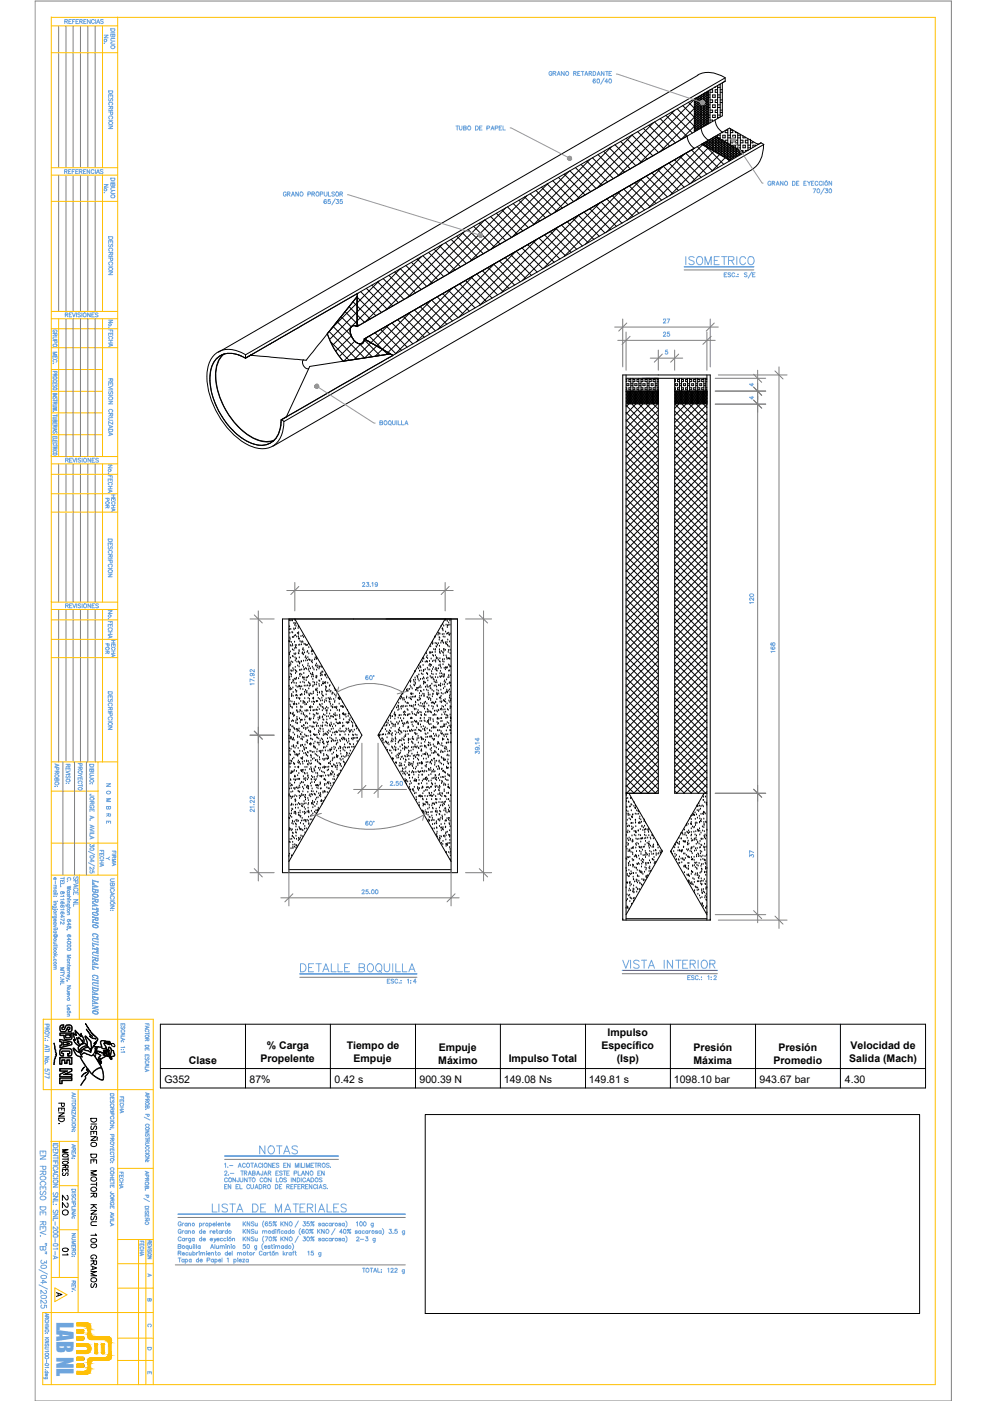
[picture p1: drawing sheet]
<svg xmlns="http://www.w3.org/2000/svg" width="176mm" height="250mm" viewBox="0 0 176 250" stroke-linecap="round" stroke-linejoin="round" font-family="sans-serif">
<defs><g id="words">
<text font-size="4.4" fill="#6ea5dd" x="45.5" y="207.1">NOTAS</text>
<g font-size="4" fill="#6ea5dd">
<text x="13.4" y="218" transform="rotate(-90 13.4 218)">220</text>
<text x="13.4" y="225.4" transform="rotate(-90 13.4 225.4)">01</text>
</g>
<text font-size="3.9" fill="#6ea5dd" x="10.1" y="236" transform="rotate(90 10.1 236)">LAB NL</text>
<g font-size="3.5" fill="#6ea5dd">
<text x="117.5" y="58.9">27</text>
<text x="117.5" y="61.4">25</text>
<text x="133" y="70.2">4</text>
<text x="135.8" y="109" transform="rotate(-90 135.8 109)">120</text>
<text x="139.7" y="117.8" transform="rotate(-90 139.7 117.8)">168</text>
<text x="135.8" y="154.2" transform="rotate(-90 135.8 154.2)">37</text>
<text x="9.2" y="232.8">A</text>
<text x="25.4" y="242.4">D</text>
</g>
<text font-size="3.1" fill="#808080" x="133" y="72.3">4</text>
<g font-size="3.1" fill="#6ea5dd">
<text x="25.4" y="229">A</text>
<text x="25.4" y="233.5">B</text>
<text x="25.4" y="238.1">C</text>
<text x="25.4" y="246.6">E</text>
</g>
<g font-size="1.9">
<text x="108.5" y="185">Impulso</text>
<text x="33.7" y="189.9">Clase</text>
<text x="46.5" y="189.6">Propelente</text>
<text x="47.6" y="187.3">% Carga</text>
<text x="61.9" y="187.3">Tiempo de</text>
<text x="63.1" y="189.5">Empuje</text>
<text x="78.2" y="189.9">Máximo</text>
<text x="78.3" y="187.7">Empuje</text>
<text x="90.8" y="189.6">Impulso Total</text>
<text x="107.4" y="187.3">Específico</text>
<text x="110.1" y="189.5">(Isp)</text>
<text x="123.8" y="189.9">Máxima</text>
<text x="123.8" y="187.7">Presión</text>
<text x="138.1" y="189.9">Promedio</text>
<text x="139" y="187.7">Presión</text>
<text x="151.6" y="189.5">Salida (Mach)</text>
<text x="151.9" y="187.3">Velocidad de</text>
<text x="29.4" y="193.4">G352</text>
<text x="44.5" y="193.4">87%</text>
<text x="59.7" y="193.4">0.42 s</text>
<text x="74.9" y="193.4">900.39 N</text>
<text x="90" y="193.4">149.08 Ns</text>
<text x="105.1" y="193.4">149.81 s</text>
<text x="120.3" y="193.4">1098.10 bar</text>
<text x="135.6" y="193.4">943.67 bar</text>
<text x="150.8" y="193.4">4.30</text>
</g>
</g></defs>
<!-- layer: 0 -->
<g fill="none" stroke="#000" stroke-width=".18">
<path d="M120.5 19.7l-14 13.9M120.9 19.4l3.1 3.1-2.4 2.4-3.7-3.7M121.9 18.9l2.1 2-6.2 6.2M122.9 18.3l1.1 1M123.9 17.7l.1 .1M124 19.4l-9.9 9.9M124 17.7h.2M124 18h.2M124 18.3h.2M124 18.6h.2M124 19h.2M124 19.3h.2"/>
<path d="M124 19.9h.2M124 19.9h.1M124 18.9v.1M124 18.3h.1M124 18h.1M124 17.7v5.9M124 17.7l-13.7 13.7M124 19.6h.2M124 18.6v.1M124.2 19.6l.1 .1M124.2 19.3l.1 .1M124.2 19.9l.1 .1"/>
<path d="M124.2 18.3l.1 .2M124.2 18.6l.1 .2M124.2 17.7l.1 .2M124.2 19l.1 .1M124.2 18l.1 .2M124.2 17.5h.1M124.3 17.5h.1M124.3 17.9h.1M124.3 18.2h.1M124.3 18.5h.1M124.3 18.8h.1M124.3 19.1h.1"/>
<path d="M124.3 19.4h.1M124.3 19.7h.1M124.3 17.5l-.1 .2M124.3 17.9l-.1 .1M124.3 18.2l-.1 .1M124.3 18.5l-.1 .1M124.3 18.8l-.1 .2M124.3 19.1l-.1 .2M124.3 19.4l-.1 .2M124.3 19.7l-.1 .2M124.4 19.7l.1 .2M124.4 18.8l.1 .2"/>
<path d="M124.4 19.1l.1 .2M124.4 19.4l.1 .2M124.4 17.9l.1 .1M124.4 18.2l.1 .1M124.4 17.5l.1 .2M124.4 18.5l.1 .1M124.5 17.4h.2M124.5 17.7h.2M124.5 18h.2M124.5 18.3h.2M124.5 18.6h.2M124.5 19h.2"/>
<path d="M124.5 19.3h.2M124.5 19.6h.2M124.5 19.9h.2M124.5 17.4h.1M124.5 17.4l-.1 .1M124.5 17.7l-.1 .2M124.5 18l-.1 .2M124.5 18.3l-.1 .2M124.5 18.6l-.1 .2M124.5 19l-.1 .1M124.5 19.3l-.1 .1M124.5 19.6l-.1 .1"/>
<path d="M124.5 19.9l-.1 .1M124.6 13.4a4.7 4.7 0 0 1 4.8 .5M124.6 13.4l-85.6 49.5M124.7 19.6l.1 .1M124.7 19.3l.1 .1M124.7 19.9l.1 .1M124.7 18.3l.1 .2M124.7 17.7l.1 .2M124.7 19l.1 .1M124.7 18.6l.1 .2M124.7 18l.1 .2M124.7 17.4l.1 .1"/>
<path d="M124.8 17.2h.1M124.8 17.2h.2M124.8 17.5h.2M124.8 17.9h.2M124.8 18.2h.2M124.8 18.5h.2M124.8 18.8h.2M124.8 19.1h.2M124.8 19.4h.2M124.8 19.7h.2M124.8 17.2l-.1 .2M124.8 17.5l-.1 .2"/>
<path d="M124.8 17.9l-.1 .1M124.8 18.2l-.1 .1M124.8 18.5l-.1 .1M124.8 18.8l-.1 .2M124.8 19.1l-.1 .2M124.8 19.4l-.1 .2M124.8 19.7l-.1 .2M125 19.7l.1 .2M125 18.8l.1 .2M125 19.4l.1 .2M125 18.2l.1 .1M125 19.1l.1 .2"/>
<path d="M125 17.2l.1 .2M125 18.5l.1 .1M125 17.9l.1 .1M125 17.5l.1 .2M125 17l.1 .1M125.1 17.1h.1M125.1 17.4h.1M125.1 17.7h.1M125.1 18h.1M125.1 18.3h.1M125.1 18.6h.1M125.1 19h.1"/>
<path d="M125.1 19.3h.1M125.1 19.6h.1M125.1 19.9h.1M125.1 17.1l-.1 .1M125.1 17.4l-.1 .1M125.1 17.7l-.1 .2M125.1 18l-.1 .2M125.1 18.3l-.1 .2M125.1 18.6l-.1 .2M125.1 19l-.1 .1M125.1 19.3l-.1 .1M125.1 19.6l-.1 .1"/>
<path d="M125.1 19.9l-.1 .1M125.2 19.6l.1 .1M125.2 19.9l.1 .1M125.2 18.6l.1 .2M125.2 19.3l.1 .1M125.2 19l.1 .1M125.2 18.3l.1 .2M125.2 18l.1 .2M125.2 17.7l.1 .2M125.2 17.1l.1 .1M125.2 17.4l.1 .1M125.3 16.9h.2"/>
<path d="M125.3 17.2h.2M125.3 17.5h.2M125.3 17.9h.2M125.3 18.2h.2M125.3 18.5h.2M125.3 18.8h.2M125.3 19.1h.2M125.3 19.4h.2M125.3 19.7h.2M125.3 16.9h.1M125.3 16.9l-.1 .2M125.3 17.2l-.1 .2"/>
<path d="M125.3 17.5l-.1 .2M125.3 17.9l-.1 .1M125.3 18.2l-.1 .1M125.3 18.5l-.1 .1M125.3 18.8l-.1 .2M125.3 19.4l-.1 .2M125.3 19.1l-.1 .2M125.3 19.7l-.1 .2M125.5 19.7l.1 .2M125.5 18.8l.1 .2M125.5 19.1l.1 .2M125.5 19.4l.1 .2"/>
<path d="M125.5 17.9l.1 .1M125.5 18.2l.1 .1M125.5 17.5l.1 .2M125.5 17.2l.1 .2M125.5 18.5l.1 .1M125.5 16.9l.1 .2M125.6 16.7v.1M125.6 16.8h.2M125.6 17.1h.2M125.6 17.4h.2M125.6 17.7h.2M125.6 18h.2"/>
<path d="M125.6 18.3h.2M125.6 18.6h.2M125.6 19h.2M125.6 19.3h.2M125.6 19.6h.2M125.6 19.9h.2M125.6 16.8l-.1 .1M125.6 17.4l-.1 .1M125.6 17.1l-.1 .1M125.6 17.7l-.1 .2M125.6 18l-.1 .2M125.6 18.3l-.1 .2"/>
<path d="M125.6 19l-.1 .1M125.6 18.6l-.1 .2M125.6 19.3l-.1 .1M125.6 19.9l-.1 .1M125.6 19.6l-.1 .1M125.8 19.6l.1 .1M125.8 19.9l.1 .1M125.8 18.3l.1 .2M125.8 18.6l.1 .2M125.8 19.3l.1 .1M125.8 19l.1 .1M125.8 18l.1 .2"/>
<path d="M125.8 17.7l.1 .2M125.8 17.4l.1 .1M125.8 17.1l.1 .1M125.8 16.8l.1 .1M125.9 16.6h.1M125.9 16.9h.1M125.9 17.2h.1M125.9 17.5h.1M125.9 17.9h.1M125.9 18.2h.1M125.9 18.5h.1M125.9 18.8h.1"/>
<path d="M125.9 19.1h.1M125.9 19.4h.1M125.9 19.7h.1M125.9 16.9l-.1 .2M125.9 16.6l-.1 .2M125.9 17.2l-.1 .2M125.9 17.5l-.1 .2M125.9 17.9l-.1 .1M125.9 18.2l-.1 .1M125.9 18.5l-.1 .1M125.9 18.8l-.1 .2M125.9 19.4l-.1 .2"/>
<path d="M125.9 19.1l-.1 .2M125.9 19.7l-.1 .2M126 19.7l.2 .2M126 19.4l.2 .2M126 19.1l.2 .2M126 18.8l.2 .2M126 18.5l.2 .1M126 18.2l.2 .1M126 17.9l.2 .1M126 17.5l.2 .2M126 17.2l.2 .2M126 16.9l.2 .2"/>
<path d="M126 16.6l.2 .2M126.1 16.4l.1 .1M126.2 16.5h.1M126.2 16.8h.1M126.2 17.1h.1M126.2 17.4h.1M126.2 17.7h.1M126.2 18h.1M126.2 18.3h.1M126.2 18.6h.1M126.2 19h.1M126.2 19.3h.1"/>
<path d="M126.2 19.6h.1M126.2 19.9h.1M126.2 16.5l-.2 .1M126.2 17.4l-.2 .1M126.2 18l-.2 .2M126.2 16.8l-.2 .1M126.2 17.1l-.2 .1M126.2 19l-.2 .1M126.2 17.7l-.2 .2M126.2 19.9l-.2 .1M126.2 18.3l-.2 .2M126.2 18.6l-.2 .2"/>
<path d="M126.2 19.3l-.2 .1M126.2 19.6l-.2 .1M126.3 19.6l.1 .1M126.3 19.9l.1 .1M126.3 18.3l.1 .2M126.3 18.6l.1 .2M126.3 19.3l.1 .1M126.3 19l.1 .1M126.3 18l.1 .2M126.3 17.7l.1 .2M126.3 17.4l.1 .1M126.3 17.1l.1 .1"/>
<path d="M126.3 16.8l.1 .1M126.3 16.5l.1 .1M126.4 16.3h.1M126.4 16.6h.1M126.4 16.9h.4M126.4 17.2h.1M126.4 17.5h.1M126.4 17.9h.1M126.4 18.2h.1M126.4 18.5h.1M126.4 18.8h.1M126.4 19.1h.1"/>
<path d="M126.4 19.4h.1M126.4 19.7h.1M126.4 16.3l-.1 .2M126.4 16.9l-.1 .2M126.4 16.6l-.1 .2M126.4 17.2l-.1 .2M126.4 17.5l-.1 .2M126.4 17.9l-.1 .1M126.4 18.2l-.1 .1M126.4 18.5l-.1 .1M126.4 18.8l-.1 .2M126.4 19.4l-.1 .2"/>
<path d="M126.4 19.1l-.1 .2M126.4 19.7l-.1 .2M126.5 17.4h.3M126.5 19.2h.3M126.5 18.7h.3M126.5 16.2v5.9M126.8 16.1v5.8M126.8 17.8h.4v.5h-.4M126.8 19.7h.4v.4h-.4M126.8 16h.4v.5h-.4M127.2 16.9h.5v.5h-.5zM127.2 18.7h.5v.5h-.5z"/>
<path d="M127.7 15.5l-.1 .1M128.1 16h-.4v.5h.4M128.1 16.9h.5M128.1 15.3v5.8M128.1 17.8h-.4v.5h.4M128.1 19.7h-.4v.4h.4M128.1 15.6h.5M128.1 17.4h.5M128.1 19.2h.5M128.1 18.7h.5M128.4 15.1h.2M128.6 16.5h.4"/>
<path d="M128.6 15v5.9M128.6 18.3h.4M128.6 16h.4M128.6 17.8h.4M128.6 19.7h.4M129.5 14.5v-.6l-85.7 49.4v.6M129.5 14.5l-.5 .3v5.9l-65.2 37.6v-5.9M129.5 14.5l-85.7 49.4M85.6 39.8l3.7 3.8M86.5 39.3l-13.8 13.9M86.6 39.3l3.7 3.7M87.6 38.7l3.7 3.7"/>
<path d="M88.6 38.1l3.7 3.7M89.6 37.5l3.8 3.7M90.3 37.1l-13.9 13.9M90.6 36.9l3.7 3.8M91.6 36.3l3.7 3.8M92.6 35.7l3.8 3.8M93.7 35.2l3.7 3.7M94.1 34.9l-13.9 13.9M94.7 34.6l3.7 3.7M95.7 34l3.7 3.7M96.7 33.4l3.7 3.7M97.7 32.8l3.7 3.7"/>
<path d="M97.8 32.7l-13.9 14M98.7 32.3l3.7 3.7M99.7 31.7l3.7 3.7M100.7 31.1l3.8 3.7M101.3 39.6l3.7 3.7M101.6 30.6l-13.9 13.9M101.7 30.5l3.8 3.7M102.3 39l3.7 3.7M102.8 29.9l3.6 3.8M103.3 38.4l3.7 3.8M103.3 38.4l-13.9 13.9M103.7 29.4l3.8 3.7"/>
<path d="M104.3 37.9l3.7 3.7M104.7 28.8l3.8 3.7M105.3 37.3l3.7 3.7M105.4 28.4l-13.9 13.9M105.8 28.2l3.7 3.7M106.3 36.7l3.7 3.7M106.8 27.6l3.7 3.7M107.1 36.2l-13.9 13.9M107.3 36.1l3.8 3.7M107.8 27l3.7 3.7M108.3 35.5l3.8 3.8M108.8 26.4l3.7 3.8"/>
<path d="M109.1 26.2l-13.9 13.9M109.3 34.9l3.7 3.8M109.8 25.8l3.7 3.8M110.3 34.3l3.8 3.8M110.8 25.2l3.7 3.8M110.8 34.1l-13.8 13.9M111.4 33.8l3.7 3.7M111.8 24.7l3.7 3.7M112.4 33.2l3.7 3.7M112.8 24.1l3.8 3.7M112.9 24.1l-13.9 13.8M113.4 32.6l3.7 3.7"/>
<path d="M113.8 23.5l3.8 3.7M114.4 32l3.7 3.7M114.6 31.9l-13.9 13.9M114.9 22.9l3.7 3.7M115.4 31.4l3.7 3.8M115.8 22.4l3.8 3.7M116.4 30.9l3.7 3.7M116.7 21.9l-13.9 13.9M116.9 21.8l3.7 3.7M117.4 30.3l3.7 3.7M118.4 29.7l-13.9 13.9M118.4 29.7l3.7 3.7"/>
<path d="M118.9 20.6l3.7 3.7M119.4 29.1l3.8 3.7M119.9 20l3.7 3.8M120.5 28.5l3.7 3.8M121.4 28l3.8 3.7M122.1 27.5l-13.8 14M122.4 27.4l3.8 3.7M123.5 26.8l3.7 3.7M124 20.2h.2M124 20.5h.2M124 20.8h.2M124 21.1h.2"/>
<path d="M124 21.5h.2M124 21.8h.2M124 22.1h.2M124 22.4h.2M124 22.7h.2M124 23h.2M124 23.3h.2M124 23.3h.1M124 22.4h.1M124 21.7v.1M124 21.4v.1M124 20.8h.1"/>
<path d="M124 26.5l-59 34M124 20.2h.1M124 20.5h.1M124 21.1v.1M124 22.1h.1M124 22.7h.1M124 23h.1M124.2 23.3v.1M124.2 23l.1 .2M124.2 22.7l.1 .2M124.2 22.4l.1 .1M124.2 22.1l.1 .1"/>
<path d="M124.2 21.1l.1 .2M124.2 21.8l.1 .1M124.2 20.8l.1 .2M124.2 21.5l.1 .1M124.2 20.2l.1 .2M124.2 20.5l.1 .2M124.3 20h.1M124.3 20.4h.1M124.3 20.7h.1M124.3 21h.1M124.3 21.3h.1M124.3 21.6h.1"/>
<path d="M124.3 21.9h.1M124.3 22.2h.1M124.3 22.5h.1M124.3 22.9h.1M124.3 23.2h.1M124.3 20l-.1 .2M124.3 20.4l-.1 .1M124.3 20.7l-.1 .1M124.3 21l-.1 .1M124.3 21.6l-.1 .2M124.3 21.3l-.1 .2M124.3 21.9l-.1 .2"/>
<path d="M124.3 22.2l-.1 .2M124.3 22.5l-.1 .2M124.3 22.9l-.1 .1M124.3 23.2l-.1 .1M124.4 23.2l.1 .1M124.4 22.9l.1 .1M124.4 22.5l.1 .2M124.4 21.6l.1 .2M124.4 22.2l.1 .2M124.4 21.3l.1 .2M124.4 21.9l.1 .2M124.4 20l.1 .2"/>
<path d="M124.4 21l.1 .1M124.4 20.7l.1 .1M124.4 20.4l.1 .1M124.5 26.2l3.7 3.7M124.5 20.2h.2M124.5 20.5h.2M124.5 20.8h.2M124.5 21.1h.2M124.5 21.5h.2M124.5 21.8h.2M124.5 22.1h.2M124.5 22.4h.2"/>
<path d="M124.5 22.7h.2M124.5 23h.2M124.5 20.2l-.1 .2M124.5 20.5l-.1 .2M124.5 20.8l-.1 .2M124.5 21.1l-.1 .2M124.5 21.5l-.1 .1M124.5 21.8l-.1 .1M124.5 22.1l-.1 .1M124.5 22.4l-.1 .1M124.5 22.7l-.1 .2M124.5 23l-.1 .2"/>
<path d="M124.7 23l.1 .1M124.7 22.7l.1 .2M124.7 21.8l.1 .1M124.7 22.4l.1 .1M124.7 22.1l.1 .1M124.7 21.1l.1 .2M124.7 20.8l.1 .2M124.7 21.5l.1 .1M124.7 20.2l.1 .2M124.7 20.5l.1 .2M124.8 20h.2M124.8 20.4h.2"/>
<path d="M124.8 20.7h.2M124.8 21h.2M124.8 21.3h.2M124.8 21.6h.2M124.8 21.9h.2M124.8 22.2h.2M124.8 22.5h.2M124.8 22.9h.2M124.8 20l-.1 .2M124.8 20.4l-.1 .1M124.8 20.7l-.1 .1M124.8 21l-.1 .1"/>
<path d="M124.8 21.3l-.1 .2M124.8 21.6l-.1 .2M124.8 21.9l-.1 .2M124.8 22.2l-.1 .2M124.8 22.5l-.1 .2M124.8 22.9l-.1 .1M125 22.2l.1 .2M125 22.9h.1M125 22.5l.1 .2M125 21.6l.1 .2M125 21.3l.1 .2M125 21.9l.1 .2"/>
<path d="M125 20.7l.1 .1M125 20l.1 .2M125 21l.1 .1M125 20.4l.1 .1M125.1 20.2h.1M125.1 20.5h.1M125.1 20.8h.1M125.1 21.1h.1M125.1 21.5h.1M125.1 21.8h.1M125.1 22.1h.1M125.1 22.4h.1"/>
<path d="M125.1 22.7h.1M125.1 20.2l-.1 .2M125.1 20.5l-.1 .2M125.1 20.8l-.1 .2M125.1 21.1l-.1 .2M125.1 21.5l-.1 .1M125.1 21.8l-.1 .1M125.1 22.1l-.1 .1M125.1 22.4l-.1 .1M125.1 22.7l-.1 .2M125.2 22.8a2.82 2.82 0 0 0 1.2 2.2M125.2 22.1l.1 .1"/>
<path d="M125.2 22.7l.1 .1M125.2 21.8l.1 .1M125.2 22.4l.1 .1M125.2 21.1l.1 .2M125.2 21.5l.1 .1M125.2 20.5l.1 .2M125.2 20.8l.1 .2M125.2 20.2l.1 .2M125.2 25.8l5.2 2.9M125.3 20h.2M125.3 20.4h.2M125.3 20.7h.2"/>
<path d="M125.3 21h.2M125.3 21.3h.2M125.3 21.6h.2M125.3 21.9h.2M125.3 22.2h.2M125.3 22.5h.2M125.3 20l-.1 .2M125.3 20.4l-.1 .1M125.3 20.7l-.1 .1M125.3 21l-.1 .1M125.3 21.3l-.1 .2M125.3 21.6l-.1 .2"/>
<path d="M125.3 21.9l-.1 .2M125.3 22.2l-.1 .2M125.3 22.5l-.1 .2M125.3 25.7v.1M125.4 25.7h.1M125.4 25.8l-13.4 13.5M125.5 25.7l.1 .1M125.5 22.2l.1 .2M125.5 22.5l.1 .1M125.5 21.6l.1 .2M125.5 21.9l.1 .2M125.5 21.3l.1 .2"/>
<path d="M125.5 20.7l.1 .1M125.5 21l.1 .1M125.5 20l.1 .2M125.5 20.4l.1 .1M125.6 25.5l-.1 .2M125.6 20.2h.2M125.6 20.5h.2M125.6 20.8h.2M125.6 21.1h.2M125.6 21.5h.2M125.6 21.8h.2M125.6 22.1h.2"/>
<path d="M125.6 22.4h.2M125.6 25.8h.2M125.6 20.2l-.1 .2M125.6 20.5l-.1 .2M125.6 20.8l-.1 .2M125.6 21.1l-.1 .2M125.6 21.5l-.1 .1M125.6 21.8l-.1 .1M125.6 22.1l-.1 .1M125.6 22.4l-.1 .1M125.6 25.8v.1M125.7 25.5h.1"/>
<path d="M125.8 25.8l.1 .2M125.8 25.5l.1 .2M125.8 22.1l.1 .1M125.8 21.8l.1 .1M125.8 22.4v.1M125.8 21.1l.1 .2M125.8 21.5l.1 .1M125.8 20.5l.1 .2M125.8 20.8l.1 .2M125.8 20.2l.1 .2M125.9 25.4l-.1 .1M125.9 20h.1"/>
<path d="M125.9 20.4h.1M125.9 20.7h.1M125.9 21h.1M125.9 21.3h.1M125.9 21.6h.1M125.9 21.9h.1M125.9 22.2h.1M125.9 25.7h.1M125.9 26h.1M125.9 20.4l-.1 .1M125.9 20l-.1 .2M125.9 20.7l-.1 .1"/>
<path d="M125.9 21l-.1 .1M125.9 21.3l-.1 .2M125.9 21.6l-.1 .2M125.9 21.9l-.1 .2M125.9 22.2l-.1 .2M125.9 25.7l-.1 .1M125.9 26l-.1 .1M125.9 25.4h.1M126 26l.2 .1M126 25.7l.2 .1M126 25.4l.2 .1M126 21.9l.2 .2"/>
<path d="M126 22.2l.1 .1M126 21l.2 .1M126 20.4l.2 .1M126 21.6l.2 .2M126 21.3l.2 .2M126 20.7l.2 .1M126 20l.2 .2M126.1 26.2l3.1 3.2M126.1 25.2l-.1 .2M126.2 20.2h.1M126.2 20.5h.1M126.2 20.8h.1"/>
<path d="M126.2 21.1h.1M126.2 21.5h.1M126.2 21.8h.1M126.2 22.1h.1M126.2 25.5h.1M126.2 25.8h.1M126.2 26.1h.1M126.2 20.2l-.2 .2M126.2 20.5l-.2 .2M126.2 20.8l-.2 .2M126.2 21.1l-.2 .2M126.2 21.5l-.2 .1"/>
<path d="M126.2 21.8l-.2 .1M126.2 22.1l-.2 .1M126.2 25.5l-.2 .2M126.2 25.8l-.2 .2M126.2 26.1l-.1 .1M126.2 25.2h.1M126.3 26.1l.1 .2M126.3 25.8l.1 .2M126.3 25.5l.1 .2M126.3 25.2l.1 .2M126.3 22.1l.1 .1M126.3 21.8l.1 .1"/>
<path d="M126.3 21.1l.1 .2M126.3 21.5l.1 .1M126.3 20.5l.1 .2M126.3 20.8l.1 .2M126.3 20.2l.1 .2M126.4 25.1l-.1 .1M126.4 26.4l-10.6 10.7M126.4 20h.1M126.4 20.4h.1M126.4 20.7h.1M126.4 21h.1M126.4 21.3h.1"/>
<path d="M126.4 21.6h.1M126.4 21.9h.1M126.4 25.4h.2M126.4 25.7h.2M126.4 26h.2M126.4 26.3h.2M126.4 20.4l-.1 .1M126.4 20l-.1 .2M126.4 20.7l-.1 .1M126.4 21l-.1 .1M126.4 21.3l-.1 .2M126.4 21.6l-.1 .2"/>
<path d="M126.4 21.9l-.1 .2M126.4 25.4l-.1 .1M126.4 25.7l-.1 .1M126.4 26l-.1 .1M126.4 26.3v.1M126.5 25h.1M126.5 21h.3M126.5 20.5h.3M126.6 26.3l.1 .1M126.6 26l.1 .1M126.6 25.7l.1 .1M126.6 25.4l.1 .1"/>
<path d="M126.6 25l.1 .2M126.7 25.2h.2M126.7 25.5h.2M126.7 25.8h.2M126.7 26.1h.2M126.7 26.4h.2M126.7 24.9l-.1 .1M126.7 25.2l-.1 .2M126.7 25.5l-.1 .2M126.7 25.8l-.1 .2M126.7 26.1l-.1 .2M126.7 26.4l-.1 .2"/>
<path d="M126.7 24.9h.2M126.8 21.4h.4v.2M126.9 26.4l.1 .2M126.9 26.1l.1 .2M126.9 25.8l.1 .2M126.9 25.5l.1 .2M126.9 25.2l.1 .2M126.9 24.9l.1 .1M126.9 24.8v.1M127 25h.1M127 25.4h.1M127 25.7h.1"/>
<path d="M127 26h.1M127 26.3h.1M127 26.6h.1M127 25l-.1 .2M127 25.4l-.1 .1M127 25.7l-.1 .1M127 26l-.1 .1M127 26.3l-.1 .1M127 26.6l-.1 .1M127 24.7h.1M127.1 26.6l.1 .2M127.1 26.3l.1 .1"/>
<path d="M127.1 26l.1 .1M127.1 25.7l.1 .1M127.1 25.4l.1 .1M127.1 24.7l.1 .2M127.1 25l.1 .2M127.2 24.9h.2M127.2 25.2h.2M127.2 25.5h.2M127.2 25.8h.2M127.2 26.1h.2M127.2 26.4h.2M127.2 26.8h.2"/>
<path d="M127.2 24.6l-.1 .1M127.2 24.9l-.1 .1M127.2 25.2l-.1 .2M127.2 25.5l-.1 .2M127.2 25.8l-.1 .2M127.2 26.1l-.1 .2M127.2 26.4l-.1 .2M127.2 26.8v.1M127.2 20.5h.5v.5h-.5zM127.3 24.6h.1M127.4 26.8l.1 .1M127.4 26.4l.1 .2"/>
<path d="M127.4 26.1l.1 .2M127.4 25.8l.1 .2M127.4 25.5l.1 .2M127.4 25.2l.1 .2M127.4 24.6l.1 .1M127.4 24.9l.1 .1M127.5 26.9l-7.9 8M127.5 24.7h.2M127.5 25h.2M127.5 25.4h.2M127.5 25.7h.2M127.5 26h.2"/>
<path d="M127.5 26.3h.2M127.5 26.6h.2M127.5 26.9h.2M127.5 24.4l-.1 .2M127.5 24.7l-.1 .2M127.5 25l-.1 .2M127.5 25.4l-.1 .1M127.5 25.7l-.1 .1M127.5 26l-.1 .1M127.5 26.3l-.1 .1M127.5 26.6l-.1 .2M127.5 24.4h.2"/>
<path d="M127.7 21.4a2.82 2.82 0 0 0 1.2 2.2M127.7 26.9l.1 .2M127.7 26.6l.1 .2M127.7 26.3l.1 .1M127.7 26l.1 .1M127.7 25.7l.1 .1M127.7 25l.1 .2M127.7 25.4l.1 .1M127.7 24.7l.1 .2M127.7 24.4l.1 .2M127.7 24.4v-.1l5.2 2.9M127.8 24.6h.1"/>
<path d="M127.8 24.9h.1M127.8 25.2h.1M127.8 25.5h.1M127.8 25.8h.1M127.8 26.1h.1M127.8 26.4h.1M127.8 26.8h.1M127.8 27.1h.1M127.8 24.6l-.1 .1M127.8 24.9l-.1 .1M127.8 25.2l-.1 .2M127.8 25.5l-.1 .2"/>
<path d="M127.8 25.8l-.1 .2M127.8 26.1l-.1 .2M127.8 26.4l-.1 .2M127.8 26.8l-.1 .1M127.8 27.1h-.1M127.9 27.1l.1 .1M127.9 26.8l.1 .1M127.9 26.4l.1 .2M127.9 26.1l.1 .2M127.9 25.5l.1 .2M127.9 25.8l.1 .2M127.9 25.2l.1 .2"/>
<path d="M127.9 24.6l.1 .1M127.9 24.9l.1 .1M128 24.7h.2M128 25h.2M128 25.4h.2M128 25.7h.2M128 26h.2M128 26.3h.2M128 26.6h.2M128 26.9h.2M128 27.2h.2M128 24.4l-.1 .2"/>
<path d="M128 24.7l-.1 .2M128 25l-.1 .2M128 25.4l-.1 .1M128 25.7l-.1 .1M128 26l-.1 .1M128 26.3l-.1 .1M128 26.6l-.1 .2M128 26.9l-.1 .2M128 27.2v.1M128.1 24.1v.4M128.1 21h.3M128.1 20.5h.5"/>
<path d="M128.1 24.1h.5M128.2 27.2l.1 .2M128.2 26.9l.1 .2M128.2 26.6l.1 .2M128.2 26.3l.1 .1M128.2 26l.1 .1M128.2 25.7l.1 .1M128.2 25.4l.1 .1M128.2 25l.1 .2M128.2 24.7l.1 .2M128.2 24.6h.4M128.3 24.6l-.1 .1"/>
<path d="M128.3 24.9h.2M128.3 25.2h.2M128.3 25.5h.2M128.3 25.8h.2M128.3 26.1h.2M128.3 26.4h.2M128.3 26.8h.2M128.3 27.1h.2M128.3 27.4h.2M128.3 24.9l-.1 .1M128.3 25.2l-.1 .2M128.3 25.5l-.1 .2"/>
<path d="M128.3 25.8l-.1 .2M128.3 26.1l-.1 .2M128.3 26.4l-.1 .2M128.3 26.8l-.1 .1M128.3 27.1l-.1 .1M128.3 27.4l-.1 .1M128.5 27.6l-5.2 5.1M128.5 27.4l.1 .1M128.5 27.1l.1 .1M128.5 26.8l.1 .1M128.5 26.4l.1 .2M128.5 26.1l.1 .2"/>
<path d="M128.5 25.5l.1 .2M128.5 25.8l.1 .2M128.5 25.2l.1 .2M128.5 24.9l.1 .1M128.5 24.8v.1M128.6 25h.1M128.6 25.4h.1M128.6 25.7h.1M128.6 26h.1M128.6 26.3h.1M128.6 26.6h.1M128.6 26.9h.1"/>
<path d="M128.6 27.2h.1M128.6 27.5h.1M128.6 25l-.1 .2M128.6 25.4l-.1 .1M128.6 25.7l-.1 .1M128.6 26l-.1 .1M128.6 26.3l-.1 .1M128.6 26.6l-.1 .2M128.6 26.9l-.1 .2M128.6 27.2l-.1 .2M128.6 27.5l-.1 .1M128.6 23.8v1"/>
<path d="M128.6 20.1h.4M128.7 27.5l.1 .2M128.7 27.2l.1 .2M128.7 26.9l.1 .2M128.7 26.6l.1 .2M128.7 26l.1 .1M128.7 26.3l.1 .1M128.7 25.7l.1 .1M128.7 25l.1 .2M128.7 25.4l.1 .1M128.8 25.2h.2M128.8 25.5h.2"/>
<path d="M128.8 25.8h.2M128.8 26.1h.2M128.8 26.4h.2M128.8 26.8h.2M128.8 27.1h.2M128.8 27.4h.2M128.8 27.7h.2M128.8 24.9l-.1 .1M128.8 25.2l-.1 .2M128.8 25.5l-.1 .2M128.8 25.8l-.1 .2M128.8 26.1l-.1 .2"/>
<path d="M128.8 26.4l-.1 .2M128.8 26.8l-.1 .1M128.8 27.1l-.1 .1M128.8 27.4l-.1 .1M128.8 27.7v.1M129 25h.1M129 27.7l.1 .2M129 27.4l.1 .1M129 27.1l.1 .1M129 26.8l.1 .1M129 26.4l.1 .2M129 26.1l.1 .2"/>
<path d="M129 25.8l.1 .2M129 25.5l.1 .2M129 25.2l.1 .2M129 23.6v.1h-.2M129 24.1h.5v.5h-.5zM129.1 25.1l-.1 .1M129.1 25.4h.2M129.1 25.7h.2M129.1 26h.2M129.1 26.3h.2M129.1 26.6h.2M129.1 26.9h.2"/>
<path d="M129.1 27.2h.2M129.1 27.5h.2M129.1 27.9h.2M129.1 25.4l-.1 .1M129.1 25.7l-.1 .1M129.1 26l-.1 .1M129.1 26.3l-.1 .1M129.1 26.6l-.1 .2M129.1 26.9l-.1 .2M129.1 27.2l-.1 .2M129.1 27.5l-.1 .2M129.1 27.9l-.1 .1"/>
<path d="M129.3 27.9l.1 .1M129.3 27.5l.1 .2M129.3 27.2l.1 .2M129.3 26.9l.1 .2M129.3 26.6l.1 .2M129.3 26.3l.1 .1M129.3 26l.1 .1M129.3 25.7l.1 .1M129.3 25.4l.1 .1M129.4 28l-.1 .1M129.4 25.5h.2M129.4 25.8h.2"/>
<path d="M129.4 26.1h.2M129.4 26.4h.2M129.4 26.8h.2M129.4 27.1h.2M129.4 27.4h.2M129.4 27.7h.2M129.4 28h.2M129.4 25.2l-.1 .2M129.4 25.5l-.1 .2M129.4 25.8l-.1 .2M129.4 26.1l-.1 .2M129.4 26.4l-.1 .2"/>
<path d="M129.4 26.8l-.1 .1M129.4 27.1l-.1 .1M129.4 27.4l-.1 .1M129.4 27.7l-.1 .2M129.5 28.2l-2.4 2.4M129.5 23.3v.4h.4M129.6 28l.1 .2M129.6 27.7l.1 .2M129.6 27.4l.1 .1M129.6 27.1l.1 .1M129.6 26.8l.1 .1M129.6 26.4l.1 .2"/>
<path d="M129.6 26.1l.1 .2M129.6 25.8l.1 .2M129.6 25.5l.1 .2M129.6 23.3h.3M129.6 25.4v.1M129.7 25.7h.2M129.7 26h.2M129.7 26.3h.2M129.7 26.6h.2M129.7 26.9h.2M129.7 27.2h.2M129.7 27.5h.2"/>
<path d="M129.7 27.9h.2M129.7 28.2h.2M129.7 25.7l-.1 .1M129.7 26l-.1 .1M129.7 26.3l-.1 .1M129.7 26.6l-.1 .2M129.7 26.9l-.1 .2M129.7 27.2l-.1 .2M129.7 27.5l-.1 .2M129.7 27.9l-.1 .1M129.7 28.2l-.1 .1M129.8 25.5h.1"/>
<path d="M129.9 28.2v.1M129.9 27.9v.1M129.9 27.5v.2M129.9 27.2v.2M129.9 26.9v.2M129.9 26.6v.2M129.9 26.3v.1M129.9 26v.1M129.9 25.7v.1M129.9 25.5v.2M129.9 28.3l.3 .5M129.9 25h-.4v.3"/>
<path d="M129.9 25.8h.2M129.9 26.1h.2M129.9 26.4h.2M129.9 26.8h.2M129.9 27.1h.2M129.9 27.4h.2M129.9 27.7h.2M129.9 28h.2M129.9 28.3h.2M129.9 25.8v.2M129.9 26.1v.2M129.9 26.4v.2"/>
<path d="M129.9 26.8v.1M129.9 27.1v.1M129.9 27.4v.1M129.9 27.7v.2M129.9 28v.2M129.9 23v2.6M129.9 24.6h.5M129.9 24.1h.5M130.1 28.3l.1 .2M130.1 28l.1 .2M130.1 27.7l.1 .2M130.1 27.4l.1 .1"/>
<path d="M130.1 27.1l.1 .1M130.1 26.8l.1 .1M130.1 26.4l.1 .2M130.1 26.1l.1 .2M130.1 25.8l.1 .2M130.2 26h.2M130.2 26.3h.2M130.2 26.6h.2M130.2 26.9h.2M130.2 27.2h.2M130.2 27.5h.2M130.2 27.9h.2"/>
<path d="M130.2 28.2h.2M130.2 28.5h.2M130.2 25.7l-.1 .1M130.2 26l-.1 .1M130.2 26.3l-.1 .1M130.2 26.6l-.1 .2M130.2 26.9l-.1 .2M130.2 27.2l-.1 .2M130.2 27.5l-.1 .2M130.2 27.9l-.1 .1M130.2 28.2l-.1 .1M130.2 28.5l-.1 .1"/>
<path d="M130.4 25h.4v.5h-.4M130.4 28.5v.1M130.4 28.2l.1 .1M130.4 27.9l.1 .1M130.4 27.5l.1 .2M130.4 27.2l.1 .2M130.4 26.9l.1 .2M130.4 26.6l.1 .2M130.4 26.3l.1 .1M130.4 26l.1 .1M130.4 23v2.8M130.4 23.3h.4v.4h-.4"/>
<path d="M130.4 25.9v.1M130.5 26.1h.2M130.5 26.4h.2M130.5 26.8h.2M130.5 27.1h.2M130.5 27.4h.2M130.5 27.7h.2M130.5 28h.2M130.5 28.3h.2M130.5 26.1l-.1 .2M130.5 26.4l-.1 .2M130.5 26.8l-.1 .1"/>
<path d="M130.5 27.1l-.1 .1M130.5 27.4l-.1 .1M130.5 27.7l-.1 .2M130.5 28l-.1 .2M130.5 28.3l-.1 .2M130.7 28.3v.2M130.7 28v.2M130.7 27.7v.2M130.7 27.4v.1M130.7 27.1v.1M130.7 26.8v.1M130.7 26.4v.2"/>
<path d="M130.7 26.1v.2M130.7 26.3h.2M130.7 26.6h.2M130.7 26.9h.2M130.7 27.2h.2M130.7 27.5h.2M130.7 27.9h.2M130.7 28.2h.2M130.7 26v.1M130.7 26.3v.1M130.7 26.6v.2M130.7 26.9v.2"/>
<path d="M130.7 27.2v.2M130.7 27.5v.2M130.7 27.9v.1M130.7 28.2v.1M130.8 26.1v-.2h.5l-.1 .5M130.8 24.1h.5v.5h-.5zM130.9 28.2l.1 .1M130.9 27.9l.1 .1M130.9 27.5l.1 .2M130.9 27.2l.1 .2M130.9 26.9l.1 .2M130.9 26.6l.1 .2"/>
<path d="M130.9 26.3l.1 .1M131 26.4h.2M131 26.8h.2M131 27.1h.2M131 27.4h.2M131 27.7h.2M131 28h.2M131 26.2l-.1 .1M131 26.4l-.1 .2M131 26.8l-.1 .1M131 27.1l-.1 .1M131 27.4l-.1 .1"/>
<path d="M131 27.7l-.1 .2M131 28l-.1 .2M131.2 28l.1 .2M131.2 27.7l.1 .2M131.2 27.4l.1 .1M131.2 27.1l.1 .1M131.2 26.8l.1 .1M131.2 26.4l.1 .2M131.3 26.6h.2M131.3 26.9h.2M131.3 27.2h.2M131.3 27.5h.2"/>
<path d="M131.3 27.9h.2M131.3 26.6l-.1 .2M131.3 26.9l-.1 .2M131.3 27.2l-.1 .2M131.3 27.5l-.1 .2M131.3 27.9l-.1 .1M131.3 23.5v.2h.4M131.5 27.9v.1M131.5 27.5v.2M131.5 27.2v.2M131.5 26.9v.2M131.5 26.6v.2"/>
<path d="M131.5 26.8h.2M131.5 27.1h.2M131.5 27.4h.2M131.5 27.7h.2M131.5 26.5v.1M131.5 26.8v.1M131.5 27.1v.1M131.5 27.4v.1M131.5 27.7v.2M131.7 25h-.4v.5h.4M131.7 27.7l.1 .1M131.7 27.4l.1 .1"/>
<path d="M131.7 27.1l.1 .1M131.7 26.8l.1 .1M131.7 23.7v2.9M131.7 24.6h.5M131.7 26.4h.5M131.7 24.1h.5M131.7 25.9h.5M131.8 26.6l-.1 .2M131.8 26.9h.2M131.8 27.2h.2M131.8 27.5h.2M131.8 26.9l-.1 .2"/>
<path d="M131.8 27.2l-.1 .2M131.8 27.5l-.1 .2M132 27.5l.1 .2M132 27.2l.1 .2M132 26.9l.1 .2M132.1 26.8l-.1 .1M132.1 27.1h.2M132.1 27.4h.2M132.1 27.1l-.1 .1M132.1 27.4l-.1 .1M132.2 25h.4v.5h-.4M132.2 24v2.9h.4v.2"/>
<path d="M132.3 27.4v.1M132.3 27.1v.1M132.3 27.2h.3M132.3 26.9v.2M132.3 27.2v.2M132.6 27.2v.2M132.6 27.1v.1M132.6 24.2v.4h.5v-.1M132.6 25.9h.5v.5h-.5zM133.5 25h-.4v.5h.4M133.5 24.8v2.1h-.4v.2M133.5 26.4h.5"/>
<path d="M133.5 25.9h.5M134 25h.1M134 25v1.6M134.3 30.2l-85.6 49.5M134.4 25.3v.2h-.4M134.9 26v-.1h-.5v.4M135.3 25.8h.1M135.9 25.5l.5 .3-85.7 49.4-.5-.3M135.9 25.5l-.5 .3-5.2-2.9-65.2 37.6M135.9 25.5l-85.7 49.4M136.3 25.8a5 5 0 0 1-2 4.4M58.8 59.2l4.9 4.9"/>
<path d="M59.5 58.3l5.6 5.6M60.2 57.4l2.5 2.5M60.9 56.5l1.8 1.8M61.6 55.6l2.5 2.5M62.3 54.8l2.8 2.7M62.7 60l-2.8 2.7M62.9 58.2l.2-.1 .7 .2 58.9-34a3 3 0 0 0 1.3 2.2l-58.9 34a.92 .92 0 0 1-.6 .9 .92 .92 0 0 1-1.1-.4l-.5-.7a1.55 1.55 0 0 1 0-2.1zM63 53.9l3.1 3.1M63.7 53l3.4 3.4M63.8 53v5.3a.81 .81 0 0 0-1.1 0 .81 .81 0 0 0-.2 1 2.27 2.27 0 0 0 2.1 2.1 .93 .93 0 0 0 .4-.9l4.7 2.7-8.4 1.3a12.4 12.4 0 0 1-2.8-5zM63.9 52.3l-.1 .2M64.4 52.1l3.7 3.7"/>
<path d="M65.4 51.5l3.7 3.7M66.4 50.9l3.7 3.7M66.9 59.4l3.8 3.7M67.4 50.3l3.7 3.7M67.7 50.1l-8.6 8.6M68 58.8l3.7 3.7M68.4 49.8l3.8 3.7M69 58.2l3.7 3.8M69.4 58l-6.2 6.2M69.4 49.2l3.8 3.7M70 57.7l3.7 3.7M70.5 48.6l3.7 3.7"/>
<path d="M71 57.1l3.7 3.7M72 56.5l3.7 3.7M72.4 47.4l3.8 3.7M73 55.9l3.7 3.7M73.2 55.8l-8.1 8.1M73.5 46.8l3.7 3.8M74 55.3l3.7 3.8M74.5 46.2l3.7 3.8M75 54.8l3.8 3.7M75.2 51.7l-3.7-3.7-12.7 12.6M75.2 45.8l-15.9 15.9M75.5 45.6l3.7 3.8"/>
<path d="M76 54.2l3.8 3.7M76.5 45.1l3.7 3.7M77 53.6l-10 10M77.1 53.6l3.7 3.7M77.5 44.5l3.8 3.7M78.1 53l3.7 3.7M78.5 43.9l3.7 3.7M79 43.6l-13.9 13.9M79.1 52.4l3.7 3.7M79.5 43.3l3.7 3.7M80.1 51.8l3.7 3.8M80.5 42.7l3.8 3.8"/>
<path d="M80.7 51.4l-11.8 11.9M81.1 51.2l3.7 3.8M81.5 42.2l3.8 3.7M82.1 50.7l3.7 3.7M82.6 41.6l3.7 3.7M82.8 41.5l-13.9 13.8M83.1 50.1l3.7 3.7M83.6 41l3.7 3.7M84.1 49.5l3.8 3.7M84.5 49.3l-13.9 13.9M84.6 40.4l3.7 3.7M85.1 48.9l3.7 3.7"/>
<path d="M86.1 48.3l3.7 3.8M87.1 47.8l3.8 3.7M88.2 47.2l3.7 3.7M88.3 47.1l-13.9 13.9M89.2 46.6l3.7 3.7M90.2 46l3.7 3.8M91.2 45.4l3.7 3.8M92 44.9l-13.9 14M92.2 44.8l3.7 3.8M93.2 44.3l3.7 3.7M94.2 43.7l3.7 3.7M95.2 43.1l3.7 3.7"/>
<path d="M95.8 42.8l-13.9 13.9M96.2 42.5l3.8 3.7M97.2 41.9l3.7 3.7M98.2 41.3l3.8 3.8M99.2 40.8l3.8 3.7M99.6 40.6l-13.9 13.9M100.3 40.2l3.7 3.7M39.9 63.2a5.3 5.3 0 0 0-1.4 4.7 14.1 14.1 0 0 0 6.7 10.3 4.8 4.8 0 0 0 3.6 .5M40.1 63.2a5.1 5.1 0 0 0-1.5 4.6 14 14 0 0 0 6.5 10.3 4.7 4.7 0 0 0 3.9 .4M43.8 63.9a4.3 4.3 0 0 0-5 0 6.4 6.4 0 0 0-1 6.1 13.6 13.6 0 0 0 7 9.1 3.6 3.6 0 0 0 5.3-3.2l.1-.9M43.8 63.3a4.6 4.6 0 0 0-5.2-.3 5.7 5.7 0 0 0-1.6 5.4 15.4 15.4 0 0 0 6.8 10.8 4.6 4.6 0 0 0 5.2 .2 4.9 4.9 0 0 0 1.7-4.2M43.8 63.9l1-.6 9.9 1 9.1-11.4-5.4 6.7a14.2 14.2 0 0 0 2.9 4.9"/>
<path d="M44.8 63.4h.1M51.1 74.3v.1M54.2 64.2a1.05 1.05 0 0 0 .9 1.6M59 61l3.3 3.3M63.3 60.9l-2.7 2.7M64.2 61.4l2.2 2.3M65 60.7l2.8 2.8M65 60.5l5.2 2.9M65.7 60.1l-4.3 4.4M65.9 60l3.3 3.3M69.7 63.2l-14.4 2.2-4.1 9-1 .5M111.8 78.8l5.7 5.8"/>
<path d="M111.8 77.5l5.7 5.8M111.8 76.2l5.7 5.8M111.8 74.9l5.7 5.8M111.8 73.6l5.7 5.8M111.8 72.4l5.7 5.8M111.8 69.9h.1M111.8 70.2h.1M111.8 70.4h.1M111.8 70.7h.1M111.8 70.9h.1M111.8 71.2h.1M111.8 71.4h.1"/>
<path d="M111.8 71.7h.1M111.8 71.9h.1M111.8 67.7h.1v.4h-.1M111.8 69.2h.1v.4h-.1M111.8 66.9v97.4M111.8 69.8h5.7M111.8 67.5h14.4M111.9 71.9l.1 .2M111.9 71.7l.1 .1M111.9 71.4l.1 .2M111.9 71.2l.1 .1M111.9 70.9l.1 .1"/>
<path d="M111.9 70.7l.1 .1M111.9 70.4l.1 .1M111.9 70.2l.1 .1M111.9 69.9l.1 .1M111.9 68.5h.4v.3h-.4zM111.9 69.8v.1M112 70h.1M112 70.3h.1M112 70.5h.1M112 70.8h.1M112 71h.1M112 71.3h.1"/>
<path d="M112 71.6h.1M112 71.8h.1M112 72.1h.1M112 70l-.1 .2M112 70.3l-.1 .1M112 70.5l-.1 .2M112 70.8l-.1 .1M112 71l-.1 .2M112 71.3l-.1 .1M112 71.6l-.1 .1M112 71.8l-.1 .1M112 72.1l-.1 .1"/>
<path d="M112.1 72.1l.1 .1M112.1 71.8l.1 .1M112.1 71.6l.1 .1M112.1 71.3l.1 .1M112.1 71l.1 .2M112.1 70.8l.1 .1M112.1 70.5l.1 .2M112.1 70.3l.1 .1M112.1 70l.1 .2M112.2 69.8v.1M112.2 69.9h.1M112.2 70.2h.1"/>
<path d="M112.2 70.4h.1M112.2 70.7h.1M112.2 70.9h.1M112.2 71.2h.1M112.2 71.4h.1M112.2 71.7h.1M112.2 71.9h.1M112.2 69.9l-.1 .1M112.2 70.2l-.1 .1M112.2 70.4l-.1 .1M112.2 70.7l-.1 .1M112.2 70.9l-.1 .1"/>
<path d="M112.2 71.2l-.1 .1M112.2 71.4l-.1 .2M112.2 71.7l-.1 .1M112.2 71.9l-.1 .2M112.2 72.2l-.4 .4M112.3 71.9l.1 .2M112.3 71.7l.1 .1M112.3 71.4l.1 .2M112.3 71.2l.1 .1M112.3 70.9l.1 .1M112.3 70.7l.1 .1M112.3 70.4l.1 .1"/>
<path d="M112.3 70.2l.1 .1M112.3 69.9l.1 .1M112.4 69.8l-.1 .1M112.4 70h.1M112.4 70.3h.1M112.4 70.5h.1M112.4 70.8h.1M112.4 71h.1M112.4 71.3h.1M112.4 71.6h.1M112.4 71.8h.1M112.4 72.1h.1"/>
<path d="M112.4 70l-.1 .2M112.4 70.3l-.1 .1M112.4 70.5l-.1 .2M112.4 70.8l-.1 .1M112.4 71l-.1 .2M112.4 71.3l-.1 .1M112.4 71.6l-.1 .1M112.4 71.8l-.1 .1M112.4 72.1l-.1 .1M112.5 72.1l.1 .1M112.5 71.8l.1 .1M112.5 71.6l.1 .1"/>
<path d="M112.5 71.3l.1 .1M112.5 71l.1 .2M112.5 70.8l.1 .1M112.5 70.5l.1 .2M112.5 70.3l.1 .1M112.5 70l.1 .2M112.6 69.8v.1M112.6 69.9h.1M112.6 70.2h.1M112.6 70.4h.1M112.6 70.7h.1M112.6 70.9h.1"/>
<path d="M112.6 71.2h.1M112.6 71.4h.1M112.6 71.7h.1M112.6 71.9h.1M112.6 70.2l-.1 .1M112.6 69.9l-.1 .1M112.6 70.4l-.1 .1M112.6 70.7l-.1 .1M112.6 70.9l-.1 .1M112.6 71.2l-.1 .1M112.6 71.4l-.1 .2M112.6 71.7l-.1 .1"/>
<path d="M112.6 71.9l-.1 .2M112.6 67.5v2.3M112.6 67.7h-.3v.4h.3M112.6 69.2h-.3v.4h.3M112.6 68.8h.4M112.6 68.5h.4M112.7 71.9l.1 .2M112.7 71.7l.1 .1M112.7 71.4l.1 .2M112.7 71.2l.1 .1M112.7 70.9l.1 .1M112.7 70.7l.1 .1"/>
<path d="M112.7 70.4l.1 .1M112.7 70.2l.1 .1M112.7 69.9l.1 .1M112.8 69.8l-.1 .1M112.8 72.2l4.7 4.7M112.8 70h.2M112.8 70.3h.2M112.8 70.5h.2M112.8 70.8h.2M112.8 71h.2M112.8 71.3h.2M112.8 71.6h.2"/>
<path d="M112.8 71.8h.2M112.8 72.1h.2M112.8 70l-.1 .2M112.8 70.3l-.1 .1M112.8 70.5l-.1 .2M112.8 71l-.1 .2M112.8 70.8l-.1 .1M112.8 71.3l-.1 .1M112.8 71.6l-.1 .1M112.8 71.8l-.1 .1M112.8 72.1v.1M113 72.1v.1"/>
<path d="M113 71.8v.1M113 71.3v.1M113 71.6v.1M113 71v.2M113 70.5v.2M113 70.8v.1M113 70.3v.1M113 70v.2M113 67.5v2.4M113 67.7h.3v.4h-.3M113 69.2h.3v.4h-.3M113 69.9h.2"/>
<path d="M113 70.2h.2M113 70.4h.2M113 70.7h.2M113 70.9h.2M113 71.2h.2M113 71.4h.2M113 71.7h.2M113 71.9h.2M113 69.9v.1M113 70.2v.1M113 70.4v.1M113 70.7v.1"/>
<path d="M113 70.9v.1M113 71.2v.1M113 71.4v.2M113 71.7v.1M113 71.9v.2M113.2 71.9l.1 .2M113.2 71.7l.1 .1M113.2 71.2l.1 .1M113.2 71.4l.1 .2M113.2 70.9l.1 .1M113.2 70.7l.1 .1M113.2 70.4l.1 .1"/>
<path d="M113.2 70.2l.1 .1M113.2 69.9l.1 .1M113.3 70h.1M113.3 70.3h.1M113.3 70.5h.1M113.3 70.8h.1M113.3 71h.1M113.3 71.3h.1M113.3 71.6h.1M113.3 71.8h.1M113.3 72.1h.1M113.3 69.8l-.1 .1"/>
<path d="M113.3 70l-.1 .2M113.3 70.3l-.1 .1M113.3 70.5l-.1 .2M113.3 70.8l-.1 .1M113.3 71l-.1 .2M113.3 71.3l-.1 .1M113.3 71.6l-.1 .1M113.3 71.8l-.1 .1M113.3 72.1l-.1 .1M113.3 68.5h.4v.3h-.4zM113.4 72.1l.1 .1M113.4 71.8l.1 .1"/>
<path d="M113.4 71.6l.1 .1M113.4 71.3l.1 .1M113.4 71l.1 .2M113.4 70.8l.1 .1M113.4 70.5l.1 .2M113.4 70.3l.1 .1M113.4 70l.1 .2M113.4 69.8l.1 .1M113.5 69.9h.1M113.5 70.2h.1M113.5 70.4h.1M113.5 70.7h.1"/>
<path d="M113.5 70.9h.1M113.5 71.2h.1M113.5 71.4h.1M113.5 71.7h.1M113.5 71.9h.1M113.5 69.9l-.1 .1M113.5 70.2l-.1 .1M113.5 70.4l-.1 .1M113.5 70.7l-.1 .1M113.5 70.9l-.1 .1M113.5 71.2l-.1 .1M113.5 71.4l-.1 .2"/>
<path d="M113.5 71.7l-.1 .1M113.5 71.9l-.1 .2M113.5 72.2l-1.7 1.7M113.6 71.9l.1 .2M113.6 71.7l.1 .1M113.6 71.4l.1 .2M113.6 71.2l.1 .1M113.6 70.9l.1 .1M113.6 70.7l.1 .1M113.6 70.4l.1 .1M113.6 70.2l.1 .1M113.6 69.9l.1 .1"/>
<path d="M113.7 69.8l-.1 .1M113.7 70h.1M113.7 70.3h.1M113.7 70.5h.1M113.7 70.8h.1M113.7 71h.1M113.7 71.3h.1M113.7 71.6h.1M113.7 71.8h.1M113.7 72.1h.1M113.7 70l-.1 .2M113.7 70.3l-.1 .1"/>
<path d="M113.7 70.5l-.1 .2M113.7 70.8l-.1 .1M113.7 71l-.1 .2M113.7 71.3l-.1 .1M113.7 71.6l-.1 .1M113.7 71.8l-.1 .1M113.7 72.1l-.1 .1M113.8 72.1l.1 .1M113.8 71.8l.1 .1M113.8 71.6l.1 .1M113.8 71.3l.1 .1M113.8 71l.1 .2"/>
<path d="M113.8 70.8l.1 .1M113.8 70.5l.1 .2M113.8 70.3l.1 .1M113.8 70l.1 .2M113.9 69.8v.1M113.9 69.9h.2M113.9 70.2h.2M113.9 70.4h.2M113.9 70.7h.2M113.9 70.9h.2M113.9 71.2h.2M113.9 71.4h.2"/>
<path d="M113.9 71.7h.2M113.9 71.9h.2M113.9 69.9l-.1 .1M113.9 70.2l-.1 .1M113.9 70.4l-.1 .1M113.9 70.7l-.1 .1M113.9 70.9l-.1 .1M113.9 71.2l-.1 .1M113.9 71.4l-.1 .2M113.9 71.7l-.1 .1M113.9 71.9l-.1 .2M114.1 71.9v.2"/>
<path d="M114.1 71.7v.1M114.1 71.4v.2M114.1 71.2v.1M114.1 70.9v.1M114.1 70.7v.1M114.1 70.4v.1M114.1 70.2v.1M114.1 69.9v.1M114.1 67.5v2.3M114.1 67.7h-.4v.4h.4M114.1 69.2h-.4v.4h.4M114.1 68.8h.3"/>
<path d="M114.1 68.5h.3M114.1 72.2l3.4 3.4M114.1 69.8v.1M114.1 70h.2M114.1 70.3h.2M114.1 70.5h.2M114.1 70.8h.2M114.1 71h.2M114.1 71.3h.2M114.1 71.6h.2M114.1 71.8h.2M114.1 72.1h.2"/>
<path d="M114.1 70v.2M114.1 70.3v.1M114.1 70.5v.2M114.1 70.8v.1M114.1 71v.2M114.1 71.3v.1M114.1 71.6v.1M114.1 71.8v.1M114.1 72.1v.1M114.3 72.1l.1 .1M114.3 71.8l.1 .1M114.3 71.6l.1 .1"/>
<path d="M114.3 71.3l.1 .1M114.3 71l.1 .2M114.3 70.8l.1 .1M114.3 70.5l.1 .2M114.3 70.3l.1 .1M114.3 70l.1 .2M114.3 69.8l.1 .1M114.4 69.9h.1M114.4 70.2h.1M114.4 70.4h.1M114.4 70.7h.1M114.4 70.9h.1"/>
<path d="M114.4 71.2h.1M114.4 71.4h.1M114.4 71.7h.1M114.4 71.9h.1M114.4 69.9l-.1 .1M114.4 70.2l-.1 .1M114.4 70.4l-.1 .1M114.4 70.7l-.1 .1M114.4 70.9l-.1 .1M114.4 71.2l-.1 .1M114.4 71.4l-.1 .2M114.4 71.7l-.1 .1"/>
<path d="M114.4 71.9l-.1 .2M114.4 67.5v2.3M114.4 67.7h.4v.4h-.4M114.4 69.2h.4v.4h-.4M114.5 71.9l.1 .2M114.5 71.7l.1 .1M114.5 71.4l.1 .2M114.5 71.2l.1 .1M114.5 70.9l.1 .1M114.5 70.7l.1 .1M114.5 70.4l.1 .1M114.5 70.2l.1 .1"/>
<path d="M114.5 69.9l.1 .1M114.5 69.8v.1M114.6 70h.1M114.6 70.3h.1M114.6 70.5h.1M114.6 70.8h.1M114.6 71h.1M114.6 71.3h.1M114.6 71.6h.1M114.6 71.8h.1M114.6 72.1h.1M114.6 70l-.1 .2"/>
<path d="M114.6 70.3l-.1 .1M114.6 70.5l-.1 .2M114.6 70.8l-.1 .1M114.6 71l-.1 .2M114.6 71.3l-.1 .1M114.6 71.6l-.1 .1M114.6 71.8l-.1 .1M114.6 72.1l-.1 .1M114.7 72.1l-2.9 3.1M114.7 71.8l.1 .1M114.7 71.3l.1 .1M114.7 71.6l.1 .1"/>
<path d="M114.7 71l.1 .2M114.7 70.8l.1 .1M114.7 70.3l.1 .1M114.7 70.5l.1 .2M114.7 70l.1 .2M114.7 69.8l.1 .1M114.8 69.9h.1M114.8 70.2h.1M114.8 70.4h.1M114.8 70.7h.1M114.8 70.9h.1M114.8 71.2h.1"/>
<path d="M114.8 71.4h.1M114.8 71.7h.1M114.8 71.9h.1M114.8 69.9l-.1 .1M114.8 70.2l-.1 .1M114.8 70.4l-.1 .1M114.8 70.7l-.1 .1M114.8 70.9l-.1 .1M114.8 71.2l-.1 .1M114.8 71.4l-.1 .2M114.8 71.7l-.1 .1M114.8 71.9l-.1 .2"/>
<path d="M114.8 68.5h.4v.3h-.4zM114.9 71.9l.1 .2M114.9 71.7l.1 .1M114.9 71.4l.1 .2M114.9 70.9l.1 .1M114.9 71.2l.1 .1M114.9 70.7l.1 .1M114.9 70.4l.1 .1M114.9 70.2l.1 .1M114.9 69.9l.1 .1M115 70h.2M115 70.3h.2"/>
<path d="M115 70.5h.2M115 70.8h.2M115 71h.2M115 71.3h.2M115 71.6h.2M115 71.8h.2M115 72.1h.2M115 69.8l-.1 .1M115 70l-.1 .2M115 70.3l-.1 .1M115 70.5l-.1 .2M115 70.8l-.1 .1"/>
<path d="M115 71l-.1 .2M115 71.3l-.1 .1M115 71.6l-.1 .1M115 71.8l-.1 .1M115 72.1l-.1 .1M115.2 72.1v.1M115.2 71.8v.1M115.2 71.6v.1M115.2 71.3v.1M115.2 71v.2M115.2 70.8v.1M115.2 70.5v.2"/>
<path d="M115.2 70.3v.1M115.2 70v.2M115.2 69.9h.2M115.2 70.2h.2M115.2 70.4h.2M115.2 70.7h.2M115.2 70.9h.2M115.2 71.2h.2M115.2 71.4h.2M115.2 71.7h.2M115.2 71.9h.2M115.2 69.8v.1"/>
<path d="M115.2 69.9v.1M115.2 70.2v.1M115.2 70.4v.1M115.2 70.7v.1M115.2 70.9v.1M115.2 71.2v.1M115.2 71.4v.2M115.2 71.7v.1M115.2 71.9v.2M115.4 71.9l.1 .2M115.4 71.7l.1 .1M115.4 71.4l.1 .2"/>
<path d="M115.4 71.2l.1 .1M115.4 70.9l.1 .1M115.4 70.7l.1 .1M115.4 70.4l.1 .1M115.4 70.2l.1 .1M115.4 69.9l.1 .1M115.4 69.8v.1M115.5 72.1l-.1 .1 2.1 2.1M115.5 70h.1M115.5 70.3h.1M115.5 70.5h.1M115.5 70.8h.1"/>
<path d="M115.5 71h.1M115.5 71.3h.1M115.5 71.6h.1M115.5 71.8h.1M115.5 72.1h.1M115.5 70l-.1 .2M115.5 70.3l-.1 .1M115.5 70.5l-.1 .2M115.5 70.8l-.1 .1M115.5 71l-.1 .2M115.5 71.3l-.1 .1M115.5 71.6l-.1 .1"/>
<path d="M115.5 71.8l-.1 .1M115.5 67.5v2.3M115.5 67.7h-.3v.4h.3M115.5 69.2h-.3v.4h.3M115.5 68.8h.4M115.5 68.5h.4M115.6 72.1l.1 .1M115.6 71.8l.1 .1M115.6 71.6l.1 .1M115.6 71.3l.1 .1M115.6 71l.1 .2M115.6 70.8l.1 .1"/>
<path d="M115.6 70.5l.1 .2M115.6 70.3l.1 .1M115.6 70l.1 .2M115.6 69.8l.1 .1M115.7 69.9h.1M115.7 70.2h.1M115.7 70.4h.1M115.7 70.7h.1M115.7 70.9h.1M115.7 71.2h.1M115.7 71.4h.1M115.7 71.7h.1"/>
<path d="M115.7 71.9h.1M115.7 69.9l-.1 .1M115.7 70.2l-.1 .1M115.7 70.4l-.1 .1M115.7 70.7l-.1 .1M115.7 70.9l-.1 .1M115.7 71.2l-.1 .1M115.7 71.4l-.1 .2M115.7 71.7l-.1 .1M115.7 71.9l-.1 .2M115.8 71.9l.1 .2M115.8 71.7l.1 .1"/>
<path d="M115.8 71.4l.1 .2M115.8 71.2l.1 .1M115.8 70.9l.1 .1M115.8 70.7l.1 .1M115.8 70.4l.1 .1M115.8 70.2l.1 .1M115.8 69.9l.1 .1M115.8 69.8v.1M115.9 70h.1M115.9 70.3h.1M115.9 70.5h.1M115.9 70.8h.1"/>
<path d="M115.9 71h.1M115.9 71.3h.1M115.9 71.6h.1M115.9 71.8h.1M115.9 72.1h.1M115.9 70l-.1 .2M115.9 70.3l-.1 .1M115.9 70.5l-.1 .2M115.9 70.8l-.1 .1M115.9 71l-.1 .2M115.9 71.3l-.1 .1M115.9 71.6l-.1 .1"/>
<path d="M115.9 71.8l-.1 .1M115.9 72.1l-.1 .1M115.9 67.5v2.3M115.9 67.7h.4v.4h-.4M115.9 69.2h.4v.4h-.4M116 72.1l.1 .1M116 71.8l.1 .1M116 71.6l.1 .1M116 71.3l.1 .1M116 71l.1 .2M116 70.8l.1 .1M116 70.5l.1 .2"/>
<path d="M116 70.3l.1 .1M116 70l.1 .2M116 72.2l-4.2 4.3M116 69.8l.1 .1M116.1 69.9h.1M116.1 70.2h.1M116.1 70.4h.1M116.1 70.7h.1M116.1 70.9h.1M116.1 71.2h.1M116.1 71.4h.1M116.1 71.7h.1"/>
<path d="M116.1 71.9h.1M116.1 69.9l-.1 .1M116.1 70.2l-.1 .1M116.1 70.4l-.1 .1M116.1 70.9l-.1 .1M116.1 70.7l-.1 .1M116.1 71.2l-.1 .1M116.1 71.4l-.1 .2M116.1 71.7l-.1 .1M116.1 71.9l-.1 .2M116.2 71.9l.1 .2M116.2 71.7l.1 .1"/>
<path d="M116.2 71.4l.1 .2M116.2 71.2l.1 .1M116.2 70.9l.1 .1M116.2 70.7l.1 .1M116.2 70.4l.1 .1M116.2 70.2l.1 .1M116.2 69.9l.1 .1M116.3 69.8l-.1 .1M116.3 68.5h.3v.3h-.3zM116.3 70h.2M116.3 70.3h.2M116.3 70.5h.2"/>
<path d="M116.3 70.8h.2M116.3 71h.2M116.3 71.3h.2M116.3 71.6h.2M116.3 71.8h.2M116.3 72.1h.2M116.3 70l-.1 .2M116.3 70.3l-.1 .1M116.3 70.5l-.1 .2M116.3 70.8l-.1 .1M116.3 71l-.1 .2M116.3 71.3l-.1 .1"/>
<path d="M116.3 71.6l-.1 .1M116.3 71.8l-.1 .1M116.3 72.1v.1M116.5 72.1v.1M116.5 71.8v.1M116.5 71.3v.1M116.5 71.6v.1M116.5 71v.2M116.5 70.8v.1M116.5 70.5v.2M116.5 70.3v.1M116.5 70v.2"/>
<path d="M116.5 69.8v.1M116.5 69.9h.2M116.5 70.2h.2M116.5 70.4h.2M116.5 70.7h.2M116.5 70.9h.2M116.5 71.2h.2M116.5 71.4h.2M116.5 71.7h.2M116.5 71.9h.2M116.5 69.9v.1M116.5 70.2v.1"/>
<path d="M116.5 70.4v.1M116.5 70.7v.1M116.5 70.9v.1M116.5 71.2v.1M116.5 71.4v.2M116.5 71.7v.1M116.5 71.9v.2M116.6 72.2l.9 .8M116.7 71.9v.2M116.7 71.7v.1M116.7 71.4v.2M116.7 71.2v.1"/>
<path d="M116.7 70.9v.1M116.7 70.7v.1M116.7 70.4v.1M116.7 70.2v.1M116.7 69.9v.1M116.7 70h.2M116.7 70.3h.2M116.7 70.5h.2M116.7 70.8h.2M116.7 71h.2M116.7 71.3h.2M116.7 71.6h.2"/>
<path d="M116.7 71.8h.2M116.7 72.1h.2M116.7 69.8v.1M116.7 70v.2M116.7 70.3v.1M116.7 70.5v.2M116.7 70.8v.1M116.7 71v.2M116.7 71.3v.1M116.7 71.6v.1M116.7 71.8v.1M116.7 72.1v.1"/>
<path d="M116.9 72.1v.1M116.9 71.8l.1 .1M116.9 71.6l.1 .1M116.9 71.3l.1 .1M116.9 71l.1 .2M116.9 70.8l.1 .1M116.9 70.5l.1 .2M116.9 70.3l.1 .1M116.9 70l.1 .2M116.9 69.8l.1 .1M117 69.9h.1M117 70.2h.1"/>
<path d="M117 70.4h.1M117 70.7h.1M117 70.9h.1M117 71.2h.1M117 71.4h.1M117 71.7h.1M117 71.9h.1M117 69.9l-.1 .1M117 70.2l-.1 .1M117 70.4l-.1 .1M117 70.7l-.1 .1M117 70.9l-.1 .1"/>
<path d="M117 71.2l-.1 .1M117 71.4l-.1 .2M117 71.7l-.1 .1M117 71.9l-.1 .2M117 67.5v2.3M117 67.7h-.4v.4h.4M117 69.2h-.4v.4h.4M117 68.8h.3M117 68.5h.3M117.1 71.9l.1 .2M117.1 71.7l.1 .1M117.1 71.4l.1 .2"/>
<path d="M117.1 71.2l.1 .1M117.1 70.9l.1 .1M117.1 70.7l.1 .1M117.1 70.4l.1 .1M117.1 70.2l.1 .1M117.1 69.9l.1 .1M117.2 69.8l-.1 .1M117.2 70h.1M117.2 70.3h.1M117.2 70.5h.1M117.2 70.8h.1M117.2 71h.1"/>
<path d="M117.2 71.3h.1M117.2 71.6h.1M117.2 71.8h.1M117.2 72.1h.1M117.2 70l-.1 .2M117.2 70.3l-.1 .1M117.2 70.5l-.1 .2M117.2 70.8l-.1 .1M117.2 71l-.1 .2M117.2 71.3l-.1 .1M117.2 71.6l-.1 .1M117.2 71.8l-.1 .1"/>
<path d="M117.2 72.1l-.1 .1M117.3 72.1l.1 .1M117.3 71.8l.1 .1M117.3 71.6l.1 .1M117.3 71.3l.1 .1M117.3 71l.1 .2M117.3 70.8l.1 .1M117.3 70.5l.1 .2M117.3 70.3l.1 .1M117.3 70l.1 .2M117.3 67.5v2.3M117.3 68.1h.2"/>
<path d="M117.3 69.6h.2M117.3 67.7h.2M117.3 69.2h.2M117.4 72.2l-5.6 5.5M117.4 69.8v.1M117.4 69.9h.1M117.4 70.2h.1M117.4 70.4h.1M117.4 70.7h.1M117.4 70.9h.1M117.4 71.2h.1M117.4 71.4h.1"/>
<path d="M117.4 71.7h.1M117.4 71.9h.1M117.4 69.9l-.1 .1M117.4 70.2l-.1 .1M117.4 70.4l-.1 .1M117.4 70.7l-.1 .1M117.4 70.9l-.1 .1M117.4 71.2l-.1 .1M117.4 71.4l-.1 .2M117.4 71.7l-.1 .1M117.4 71.9l-.1 .2M117.5 71.9h.1"/>
<path d="M117.5 71.7h.1M117.5 71.4h.1M117.5 71.2h.1M117.5 70.9h.1M117.5 70.7h.1M117.5 70.4h.1M117.5 70.2h.1M117.5 69.9h.1M117.5 72.2h.1M117.5 73.3l-5.7 5.7M117.5 74.5l-5.7 5.8M117.5 75.8l-5.7 5.8"/>
<path d="M117.5 77.1l-5.7 5.8M117.5 78.4l-5.7 5.7M117.5 79.6l-5.7 5.8M117.5 67.5v74.1h-5.7M120.5 79.8l5.7 5.8M120.5 78.5l5.7 5.8M120.5 77.2l5.7 5.8M120.5 75.9l5.7 5.8M120.5 74.6l5.7 5.8M120.5 73.4l5.7 5.8M120.5 69.9h.1M120.5 70.2h.1"/>
<path d="M120.5 70.4h.1M120.5 70.7h.1M120.5 70.9h.1M120.5 71.2h.1M120.5 71.4h.1M120.5 71.7h.1M120.5 71.9h.1M120.5 67.7h.1v.4h-.1M120.5 69.2h.1v.4h-.1M120.5 67.5v74.1h5.7M120.5 69.8h5.7M120.5 72.2l5.7 5.7"/>
<path d="M120.6 71.9l.1 .2M120.6 71.7l.1 .1M120.6 71.4l.1 .2M120.6 71.2l.1 .1M120.6 70.9l.1 .1M120.6 70.7l.1 .1M120.6 70.4l.1 .1M120.6 70.2l.1 .1M120.6 69.9l.1 .1M120.6 68.5h.4v.3h-.4zM120.6 69.8v.1M120.7 70h.1"/>
<path d="M120.7 70.3h.1M120.7 70.5h.1M120.7 70.8h.1M120.7 71h.1M120.7 71.3h.1M120.7 71.6h.1M120.7 71.8h.1M120.7 72.1h.1M120.7 70l-.1 .2M120.7 70.3l-.1 .1M120.7 70.5l-.1 .2M120.7 70.8l-.1 .1"/>
<path d="M120.7 71l-.1 .2M120.7 71.3l-.1 .1M120.7 71.6l-.1 .1M120.7 71.8l-.1 .1M120.7 72.1l-.1 .1M120.8 72.1l.1 .1M120.8 71.8l.1 .1M120.8 71.6l.1 .1M120.8 71.3l.1 .1M120.8 71l.1 .2M120.8 70.8l.1 .1M120.8 70.5l.1 .2"/>
<path d="M120.8 70.3l.1 .1M120.8 70l.1 .2M120.8 69.8l.1 .1M120.9 69.9h.1M120.9 70.2h.1M120.9 70.4h.1M120.9 70.7h.1M120.9 70.9h.1M120.9 71.2h.1M120.9 71.4h.1M120.9 71.7h.1M120.9 71.9h.1"/>
<path d="M120.9 69.9l-.1 .1M120.9 70.2l-.1 .1M120.9 70.4l-.1 .1M120.9 70.7l-.1 .1M120.9 70.9l-.1 .1M120.9 71.2l-.1 .1M120.9 71.4l-.1 .2M120.9 71.7l-.1 .1M120.9 71.9l-.1 .2M121 71.9l.1 .2M121 71.7l.1 .1M121 71.4l.1 .2"/>
<path d="M121 71.2l.1 .1M121 70.9l.1 .1M121 70.7l.1 .1M121 70.4l.1 .1M121 70.2l.1 .1M121 69.9l.1 .1M121 69.8v.1M121.1 70h.1M121.1 70.3h.1M121.1 70.5h.1M121.1 70.8h.1M121.1 71h.1"/>
<path d="M121.1 71.3h.1M121.1 71.6h.1M121.1 71.8h.1M121.1 72.1h.1M121.1 70l-.1 .2M121.1 70.3l-.1 .1M121.1 70.5l-.1 .2M121.1 70.8l-.1 .1M121.1 71l-.1 .2M121.1 71.3l-.1 .1M121.1 71.6l-.1 .1M121.1 71.8l-.1 .1"/>
<path d="M121.1 72.1l-.1 .1M121.2 72.2l-.7 .7M121.2 72.1l.1 .1M121.2 71.8l.1 .1M121.2 71.6l.1 .1M121.2 71.3l.1 .1M121.2 71l.1 .2M121.2 70.8l.1 .1M121.2 70.5l.1 .2M121.2 70.3l.1 .1M121.2 70l.1 .2M121.3 69.8v.1"/>
<path d="M121.3 69.9h.1M121.3 70.2h.1M121.3 70.4h.1M121.3 70.7h.1M121.3 70.9h.1M121.3 71.2h.1M121.3 71.4h.1M121.3 71.7h.1M121.3 71.9h.1M121.3 69.9l-.1 .1M121.3 70.2l-.1 .1M121.3 70.4l-.1 .1"/>
<path d="M121.3 70.9l-.1 .1M121.3 70.7l-.1 .1M121.3 71.2l-.1 .1M121.3 71.4l-.1 .2M121.3 71.7l-.1 .1M121.3 71.9l-.1 .2M121.3 67.5v2.3M121.3 67.7h-.3v.4h.3M121.3 69.2h-.3v.4h.3M121.3 68.8h.4M121.3 68.5h.4M121.4 71.9l.1 .2"/>
<path d="M121.4 71.7l.1 .1M121.4 71.4l.1 .2M121.4 71.2l.1 .1M121.4 70.9l.1 .1M121.4 70.7l.1 .1M121.4 70.4l.1 .1M121.4 70.2l.1 .1M121.4 69.9l.1 .1M121.5 69.8l-.1 .1M121.5 70h.2M121.5 70.3h.2M121.5 70.5h.2"/>
<path d="M121.5 70.8h.2M121.5 71h.2M121.5 71.3h.2M121.5 71.6h.2M121.5 71.8h.2M121.5 72.1h.2M121.5 70l-.1 .2M121.5 70.3l-.1 .1M121.5 70.5l-.1 .2M121.5 70.8l-.1 .1M121.5 71l-.1 .2M121.5 71.3l-.1 .1"/>
<path d="M121.5 71.6l-.1 .1M121.5 71.8l-.1 .1M121.5 72.1v.1M121.7 72.1v.1M121.7 71.8v.1M121.7 71.3v.1M121.7 71.6v.1M121.7 71v.2M121.7 70.8v.1M121.7 70.5v.2M121.7 70.3v.1M121.7 70v.2"/>
<path d="M121.7 67.5v2.4M121.7 67.7h.3v.4h-.3M121.7 69.2h.3v.4h-.3M121.7 69.9h.2M121.7 70.2h.2M121.7 70.4h.2M121.7 70.7h.2M121.7 70.9h.2M121.7 71.2h.2M121.7 71.4h.2M121.7 71.7h.2M121.7 71.9h.2"/>
<path d="M121.7 69.9v.1M121.7 70.2v.1M121.7 70.4v.1M121.7 70.7v.1M121.7 70.9v.1M121.7 71.2v.1M121.7 71.4v.2M121.7 71.7v.1M121.7 71.9v.2M121.8 72.2l4.4 4.4M121.9 71.9v.2M121.9 71.7v.1"/>
<path d="M121.9 71.4v.2M121.9 71.2v.1M121.9 70.9v.1M121.9 70.7v.1M121.9 70.4v.1M121.9 70.2v.1M121.9 69.9v.1M121.9 70h.2M121.9 70.3h.2M121.9 70.5h.2M121.9 70.8h.2M121.9 71h.2"/>
<path d="M121.9 71.3h.2M121.9 71.6h.2M121.9 71.8h.2M121.9 72.1h.2M121.9 69.8v.1M121.9 70v.2M121.9 70.3v.1M121.9 70.5v.2M121.9 70.8v.1M121.9 71v.2M121.9 71.3v.1M121.9 71.6v.1"/>
<path d="M121.9 71.8v.1M121.9 72.1v.1M122 68.5h.4v.3h-.4zM122.1 72.1v.1M122.1 71.8l.1 .1M122.1 71.6l.1 .1M122.1 71.3l.1 .1M122.1 71l.1 .2M122.1 70.8l.1 .1M122.1 70.5l.1 .2M122.1 70.3l.1 .1M122.1 70l.1 .2"/>
<path d="M122.1 69.8l.1 .1M122.2 69.9h.1M122.2 70.2h.1M122.2 70.4h.1M122.2 70.7h.1M122.2 70.9h.1M122.2 71.2h.1M122.2 71.4h.1M122.2 71.7h.1M122.2 71.9h.1M122.2 69.9l-.1 .1M122.2 70.2l-.1 .1"/>
<path d="M122.2 70.4l-.1 .1M122.2 70.7l-.1 .1M122.2 70.9l-.1 .1M122.2 71.2l-.1 .1M122.2 71.4l-.1 .2M122.2 71.7l-.1 .1M122.2 71.9l-.1 .2M122.3 71.9l.1 .2M122.3 71.7l.1 .1M122.3 71.4l.1 .2M122.3 71.2l.1 .1M122.3 70.9l.1 .1"/>
<path d="M122.3 70.7l.1 .1M122.3 70.4l.1 .1M122.3 70.2l.1 .1M122.3 69.9l.1 .1M122.4 69.8l-.1 .1M122.4 70h.1M122.4 70.3h.1M122.4 70.5h.1M122.4 70.8h.1M122.4 71h.1M122.4 71.3h.1M122.4 71.6h.1"/>
<path d="M122.4 71.8h.1M122.4 72.1h.1M122.4 70l-.1 .2M122.4 70.3l-.1 .1M122.4 70.5l-.1 .2M122.4 70.8l-.1 .1M122.4 71l-.1 .2M122.4 71.3l-.1 .1M122.4 71.6l-.1 .1M122.4 71.8l-.1 .1M122.4 72.1l-.1 .1M122.5 72.2l-2 2"/>
<path d="M122.5 72.1l.1 .1M122.5 71.8l.1 .1M122.5 71.6l.1 .1M122.5 71.3l.1 .1M122.5 71l.1 .2M122.5 70.8l.1 .1M122.5 70.5l.1 .2M122.5 70.3l.1 .1M122.5 70l.1 .2M122.6 69.8v.1M122.6 69.9h.1M122.6 70.2h.1"/>
<path d="M122.6 70.4h.1M122.6 70.7h.1M122.6 70.9h.1M122.6 71.2h.1M122.6 71.4h.1M122.6 71.7h.1M122.6 71.9h.1M122.6 69.9l-.1 .1M122.6 70.2l-.1 .1M122.6 70.4l-.1 .1M122.6 70.7l-.1 .1M122.6 70.9l-.1 .1"/>
<path d="M122.6 71.2l-.1 .1M122.6 71.4l-.1 .2M122.6 71.7l-.1 .1M122.6 71.9l-.1 .2M122.7 71.9l.1 .2M122.7 71.7l.1 .1M122.7 71.4l.1 .2M122.7 71.2l.1 .1M122.7 70.9l.1 .1M122.7 70.7l.1 .1M122.7 70.4l.1 .1M122.7 70.2l.1 .1"/>
<path d="M122.7 69.9l.1 .1M122.7 67.5v2.3M122.7 67.7h-.3v.4h.3M122.7 69.2h-.3v.4h.3M122.7 68.8h.4M122.7 68.5h.4M122.8 69.8l-.1 .1M122.8 70h.2M122.8 70.3h.2M122.8 70.5h.2M122.8 70.8h.2M122.8 71h.2"/>
<path d="M122.8 71.3h.2M122.8 71.6h.2M122.8 71.8h.2M122.8 72.1h.2M122.8 70l-.1 .2M122.8 70.3l-.1 .1M122.8 70.5l-.1 .2M122.8 71l-.1 .2M122.8 70.8l-.1 .1M122.8 71.3l-.1 .1M122.8 71.6l-.1 .1M122.8 71.8l-.1 .1"/>
<path d="M122.8 72.1l-.1 .1M123 72.1l3.2 3.2M123 71.8v.1M123 71.6v.1M123 71.3v.1M123 71v.2M123 70.8v.1M123 70.5v.2M123 70.3v.1M123 70v.2M123 69.8v.1M123 69.9h.2"/>
<path d="M123 70.2h.2M123 70.4h.2M123 70.7h.2M123 70.9h.2M123 71.2h.2M123 71.4h.2M123 71.7h.2M123 71.9h.2M123 69.9v.1M123 70.2v.1M123 70.4v.1M123 70.7v.1"/>
<path d="M123 70.9v.1M123 71.2v.1M123 71.4v.2M123 71.7v.1M123 71.9v.2M123.1 67.5v2.3M123.1 67.7h.4v.4h-.4M123.1 69.2h.4v.4h-.4M123.2 71.9v.2M123.2 71.7v.1M123.2 71.2v.1M123.2 71.4v.2"/>
<path d="M123.2 70.9v.1M123.2 70.4v.1M123.2 70.2v.1M123.2 70.7v.1M123.2 69.9v.1M123.2 69.8v.1M123.2 70h.2M123.2 70.3h.2M123.2 70.5h.2M123.2 70.8h.2M123.2 71h.2M123.2 71.3h.2"/>
<path d="M123.2 71.6h.2M123.2 71.8h.2M123.2 72.1h.2M123.2 70v.2M123.2 70.3v.1M123.2 70.5v.2M123.2 70.8v.1M123.2 71v.2M123.2 71.3v.1M123.2 71.6v.1M123.2 71.8v.1M123.2 72.1v.1"/>
<path d="M123.4 72.1l.1 .1M123.4 71.8l.1 .1M123.4 71.3l.1 .1M123.4 71.6l.1 .1M123.4 71l.1 .2M123.4 70.8l.1 .1M123.4 70.5l.1 .2M123.4 70.3l.1 .1M123.4 70l.1 .2M123.4 69.8l.1 .1M123.5 69.9h.1M123.5 70.2h.1"/>
<path d="M123.5 70.4h.1M123.5 70.7h.1M123.5 70.9h.1M123.5 71.2h.1M123.5 71.4h.1M123.5 71.7h.1M123.5 71.9h.1M123.5 69.9l-.1 .1M123.5 70.2l-.1 .1M123.5 70.4l-.1 .1M123.5 70.7l-.1 .1M123.5 70.9l-.1 .1"/>
<path d="M123.5 71.2l-.1 .1M123.5 71.4l-.1 .2M123.5 71.7l-.1 .1M123.5 71.9l-.1 .2M123.5 68.5h.3v.3h-.3zM123.6 71.9l.1 .2M123.6 71.7l.1 .1M123.6 71.4l.1 .2M123.6 71.2l.1 .1M123.6 70.9l.1 .1M123.6 70.7l.1 .1M123.6 70.4l.1 .1"/>
<path d="M123.6 70.2l.1 .1M123.6 69.9l.1 .1M123.7 70h.1M123.7 70.3h.1M123.7 70.5h.1M123.7 70.8h.1M123.7 71h.1M123.7 71.3h.1M123.7 71.6h.1M123.7 71.8h.1M123.7 72.1h.1M123.7 69.8l-.1 .1"/>
<path d="M123.7 70l-.1 .2M123.7 70.3l-.1 .1M123.7 70.5l-.1 .2M123.7 70.8l-.1 .1M123.7 71l-.1 .2M123.7 71.3l-.1 .1M123.7 71.6l-.1 .1M123.7 71.8l-.1 .1M123.7 72.1l-.1 .1M123.8 72.2l-3.3 3.3M123.8 72.1l.1 .1M123.8 71.8l.1 .1"/>
<path d="M123.8 71.6l.1 .1M123.8 71.3l.1 .1M123.8 71l.1 .2M123.8 70.8l.1 .1M123.8 70.5l.1 .2M123.8 70.3l.1 .1M123.8 70l.1 .2M123.9 69.8v.1M123.9 69.9h.2M123.9 70.2h.2M123.9 70.4h.2M123.9 70.7h.2"/>
<path d="M123.9 70.9h.2M123.9 71.2h.2M123.9 71.4h.2M123.9 71.7h.2M123.9 71.9h.2M123.9 69.9l-.1 .1M123.9 70.2l-.1 .1M123.9 70.4l-.1 .1M123.9 70.7l-.1 .1M123.9 70.9l-.1 .1M123.9 71.2l-.1 .1M123.9 71.4l-.1 .2"/>
<path d="M123.9 71.7l-.1 .1M123.9 71.9l-.1 .2M124.1 71.9v.2M124.1 71.7v.1M124.1 71.4v.2M124.1 71.2v.1M124.1 70.9v.1M124.1 70.7v.1M124.1 70.4v.1M124.1 70.2v.1M124.1 69.9v.1M124.1 69.8v.1"/>
<path d="M124.1 70h.2M124.1 70.3h.2M124.1 70.5h.2M124.1 70.8h.2M124.1 71h.2M124.1 71.3h.2M124.1 71.6h.2M124.1 71.8h.2M124.1 72.1h.2M124.1 70v.2M124.1 70.3v.1M124.1 70.5v.2"/>
<path d="M124.1 70.8v.1M124.1 71v.2M124.1 71.3v.1M124.1 71.6v.1M124.1 71.8v.1M124.1 72.1v.1M124.2 67.5v2.3M124.2 67.7h-.4v.4h.4M124.2 69.2h-.4v.4h.4M124.2 68.8h.4M124.2 68.5h.4M124.3 72.1l1.9 2"/>
<path d="M124.3 71.8v.1M124.3 71.6v.1M124.3 71.3v.1M124.3 71v.2M124.3 70.8v.1M124.3 70.5v.2M124.3 70.3v.1M124.3 70v.2M124.3 69.8v.1M124.3 69.9h.2M124.3 70.2h.2M124.3 70.4h.2"/>
<path d="M124.3 70.7h.2M124.3 70.9h.2M124.3 71.2h.2M124.3 71.4h.2M124.3 71.7h.2M124.3 71.9h.2M124.3 69.9v.1M124.3 70.2v.1M124.3 70.4v.1M124.3 70.7v.1M124.3 70.9v.1M124.3 71.2v.1"/>
<path d="M124.3 71.4v.2M124.3 71.7v.1M124.3 71.9v.2M124.5 71.9l.1 .2M124.5 71.7l.1 .1M124.5 71.4l.1 .2M124.5 71.2l.1 .1M124.5 70.9l.1 .1M124.5 70.7l.1 .1M124.5 70.4l.1 .1M124.5 70.2l.1 .1M124.5 69.9l.1 .1"/>
<path d="M124.5 69.8v.1M124.6 70h.1M124.6 70.3h.1M124.6 70.5h.1M124.6 70.8h.1M124.6 71h.1M124.6 71.3h.1M124.6 71.6h.1M124.6 71.8h.1M124.6 72.1h.1M124.6 70l-.1 .2M124.6 70.5l-.1 .2"/>
<path d="M124.6 70.3l-.1 .1M124.6 70.8l-.1 .1M124.6 71l-.1 .2M124.6 71.3l-.1 .1M124.6 71.6l-.1 .1M124.6 71.8l-.1 .1M124.6 72.1l-.1 .1M124.6 67.5v2.3M124.6 67.7h.3v.4h-.3M124.6 69.2h.3v.4h-.3M124.7 72.1l.1 .1M124.7 71.8l.1 .1"/>
<path d="M124.7 71.6l.1 .1M124.7 71.3l.1 .1M124.7 71l.1 .2M124.7 70.8l.1 .1M124.7 70.5l.1 .2M124.7 70.3l.1 .1M124.7 70l.1 .2M124.7 69.8l.1 .1M124.8 69.9h.1M124.8 70.2h.1M124.8 70.4h.1M124.8 70.7h.1"/>
<path d="M124.8 70.9h.1M124.8 71.2h.1M124.8 71.4h.1M124.8 71.7h.1M124.8 71.9h.1M124.8 69.9l-.1 .1M124.8 70.2l-.1 .1M124.8 70.4l-.1 .1M124.8 70.7l-.1 .1M124.8 70.9l-.1 .1M124.8 71.2l-.1 .1M124.8 71.4l-.1 .2"/>
<path d="M124.8 71.7l-.1 .1M124.8 71.9l-.1 .2M124.9 71.9l.1 .2M124.9 71.7l.1 .1M124.9 71.2l.1 .1M124.9 71.4l.1 .2M124.9 70.7l.1 .1M124.9 70.9l.1 .1M124.9 70.4l.1 .1M124.9 70.2l.1 .1M124.9 69.9l.1 .1M124.9 68.5h.4v.3h-.4z"/>
<path d="M125 70h.2M125 70.3h.2M125 70.5h.2M125 70.8h.2M125 71h.2M125 71.3h.2M125 71.6h.2M125 71.8h.2M125 72.1h.2M125 69.8l-.1 .1M125 70l-.1 .2M125 70.3l-.1 .1"/>
<path d="M125 70.5l-.1 .2M125 70.8l-.1 .1M125 71l-.1 .2M125 71.3l-.1 .1M125 71.6l-.1 .1M125 71.8l-.1 .1M125 72.1l-.1 .1M125 72.2l-4.5 4.5M125.2 72.1v.1M125.2 71.8v.1M125.2 71.3v.1M125.2 71.6v.1"/>
<path d="M125.2 71v.2M125.2 70.8v.1M125.2 70.5v.2M125.2 70.3v.1M125.2 70v.2M125.2 69.8v.1M125.2 69.9h.2M125.2 70.2h.2M125.2 70.4h.2M125.2 70.7h.2M125.2 70.9h.2M125.2 71.2h.2"/>
<path d="M125.2 71.4h.2M125.2 71.7h.2M125.2 71.9h.2M125.2 69.9v.1M125.2 70.2v.1M125.2 70.4v.1M125.2 70.7v.1M125.2 70.9v.1M125.2 71.2v.1M125.2 71.4v.2M125.2 71.7v.1M125.2 71.9v.2"/>
<path d="M125.4 71.9v.2M125.4 71.7v.1M125.4 71.4v.2M125.4 71.2v.1M125.4 70.9v.1M125.4 70.7v.1M125.4 70.4v.1M125.4 70.2v.1M125.4 69.9v.1M125.4 70h.2M125.4 70.3h.2M125.4 70.5h.2"/>
<path d="M125.4 70.8h.2M125.4 71h.2M125.4 71.3h.2M125.4 71.6h.2M125.4 71.8h.2M125.4 72.1h.2M125.4 69.8v.1M125.4 70v.2M125.4 70.3v.1M125.4 70.5v.2M125.4 70.8v.1M125.4 71v.2"/>
<path d="M125.4 71.3v.1M125.4 71.6v.1M125.4 71.8v.1M125.4 72.1v.1M125.6 72.1l.6 .7M125.6 71.8l.1 .1M125.6 71.6l.1 .1M125.6 71.3l.1 .1M125.6 71l.1 .2M125.6 70.8l.1 .1M125.6 70.5l.1 .2M125.6 70.3l.1 .1"/>
<path d="M125.6 70l.1 .2M125.6 69.8l.1 .1M125.7 69.9h.1M125.7 70.2h.1M125.7 70.4h.1M125.7 70.7h.1M125.7 70.9h.1M125.7 71.2h.1M125.7 71.4h.1M125.7 71.7h.1M125.7 71.9h.1M125.7 69.9l-.1 .1"/>
<path d="M125.7 70.2l-.1 .1M125.7 70.4l-.1 .1M125.7 70.7l-.1 .1M125.7 70.9l-.1 .1M125.7 71.2l-.1 .1M125.7 71.4l-.1 .2M125.7 71.7l-.1 .1M125.7 71.9l-.1 .2M125.7 67.5v2.3M125.7 67.7h-.4v.4h.4M125.7 69.2h-.4v.4h.4M125.7 68.8h.3"/>
<path d="M125.7 68.5h.3M125.8 71.9l.1 .2M125.8 71.7l.1 .1M125.8 71.4l.1 .2M125.8 71.2l.1 .1M125.8 70.9l.1 .1M125.8 70.7l.1 .1M125.8 70.4l.1 .1M125.8 70.2l.1 .1M125.8 69.9l.1 .1M125.8 69.8v.1M125.9 70h.1"/>
<path d="M125.9 70.3h.1M125.9 70.5h.1M125.9 70.8h.1M125.9 71h.1M125.9 71.3h.1M125.9 71.6h.1M125.9 71.8h.1M125.9 72.1h.1M125.9 70.3l-.1 .1M125.9 70l-.1 .2M125.9 70.5l-.1 .2M125.9 70.8l-.1 .1"/>
<path d="M125.9 71l-.1 .2M125.9 71.3l-.1 .1M125.9 71.6l-.1 .1M125.9 71.8l-.1 .1M125.9 72.1l-.1 .1M126 72.1l.1 .1M126 71.8l.1 .1M126 71.6l.1 .1M126 71.3l.1 .1M126 71l.1 .2M126 70.8l.1 .1M126 70.5l.1 .2"/>
<path d="M126 70.3l.1 .1M126 70l.1 .2M126 67.5v2.3M126 68.1h.2M126 69.6h.2M126 67.7h.2M126 69.2h.2M126 69.8l.1 .1M126.1 69.9h.1M126.1 70.2h.1M126.1 70.4h.1M126.1 70.7h.1"/>
<path d="M126.1 70.9h.1M126.1 71.2h.1M126.1 71.4h.1M126.1 71.7h.1M126.1 71.9h.1M126.1 69.9l-.1 .1M126.1 70.2l-.1 .1M126.1 70.4l-.1 .1M126.1 70.7l-.1 .1M126.1 70.9l-.1 .1M126.1 71.2l-.1 .1M126.1 71.4l-.1 .2"/>
<path d="M126.1 71.7l-.1 .1M126.1 71.9l-.1 .2M126.2 71.9h.1M126.2 71.7h.1M126.2 71.4h.1M126.2 71.2h.1M126.2 70.9h.1M126.2 70.7h.1M126.2 70.4h.1M126.2 70.2h.1M126.2 69.9h.1M126.2 72.2h.1"/>
<path d="M126.2 72.2l-5.7 5.8M126.2 73.5l-5.7 5.8M126.2 74.8l-5.7 5.8M126.2 76l-5.7 5.8M126.2 77.4l-5.7 5.7M126.2 78.6l-5.7 5.8M126.2 79.9l-5.7 5.8M126.2 66.9v97.4M111.8 99.2l5.7 5.8M111.8 98l5.7 5.7M111.8 96.7l5.7 5.8M111.8 95.4l5.7 5.8"/>
<path d="M111.8 94.1l5.7 5.8M111.8 92.9l5.7 5.7M111.8 91.6l5.7 5.7M111.8 90.3l5.7 5.8M111.8 89l5.7 5.8M111.8 87.7l5.7 5.8M111.8 86.5l5.7 5.7M111.8 85.1l5.7 5.8M111.8 83.9l5.7 5.8M111.8 82.6l5.7 5.8M111.8 81.3l5.7 5.8M111.8 80.1l5.7 5.7"/>
<path d="M117.5 80.9l-5.7 5.8M117.5 82.2l-5.7 5.8M117.5 83.5l-5.7 5.8M117.5 84.8l-5.7 5.7M117.5 86l-5.7 5.8M117.5 87.3l-5.7 5.8M117.5 88.6l-5.7 5.8M117.5 89.8l-5.7 5.8M117.5 91.2l-5.7 5.7M117.5 92.4l-5.7 5.8M117.5 93.7l-5.7 5.8M117.5 95l-5.7 5.8"/>
<path d="M117.5 96.3l-5.7 5.7M117.5 97.6l-5.7 5.7M117.5 98.8l-5.7 5.8M120.5 98.9l5.7 5.8M120.5 97.7l5.7 5.8M120.5 96.4l5.7 5.8M120.5 95.1l5.7 5.8M120.5 93.9l5.7 5.7M120.5 92.6l5.7 5.8M120.5 91.3l5.7 5.8M120.5 90l5.7 5.8M120.5 88.7l5.7 5.8"/>
<path d="M120.5 87.4l5.7 5.8M120.5 86.2l5.7 5.8M120.5 84.9l5.7 5.8M120.5 83.6l5.7 5.8M120.5 82.4l5.7 5.7M120.5 81l5.7 5.8M126.2 81.2l-5.7 5.8M126.2 82.5l-5.7 5.7M126.2 83.7l-5.7 5.8M126.2 85l-5.7 5.8M126.2 86.3l-5.7 5.8M126.2 87.6l-5.7 5.8"/>
<path d="M126.2 88.9l-5.7 5.7M126.2 90.1l-5.7 5.8M126.2 91.4l-5.7 5.8M126.2 92.7l-5.7 5.8M126.2 94l-5.7 5.8M126.2 95.3l-5.7 5.8M126.2 96.5l-5.7 5.8M126.2 97.8l-5.7 5.8M126.2 99.1l-5.7 5.8M51.6 119.1h.1M51.6 114.5h.1M51.6 110.5v45.3"/>
<path d="M51.7 110.8h.1M51.7 112.4h.1M51.7 118.8h.1M51.7 116.6h.1M51.7 111.9h.1M51.7 116.9h.1M51.7 114.6h.1M51.7 113h.1M51.7 113.9h.1M51.8 114.1h.1M51.8 118.4h.1M51.8 118.9h.1"/>
<path d="M51.8 116.4h.1M51.8 115.2h.1M51.9 117.5h.1M51.9 118.6h.1M51.9 110.8h.1M51.9 112.4h.1M52 119.7h.1M52 115.4h.1M52 119.9h.1M52 118.2h.1M52 114.7h.1M52.1 110.8h.1"/>
<path d="M52.1 112.9h.1M52.2 113.8h.1M52.2 110.8h.1M52.2 116h.1M52.2 117.2h.1M52.2 115.1h.1M52.3 118.3h.1M52.3 115.3h.1M52.3 113h.1M52.3 119.8h.1M52.3 119.4h.1M52.3 117.3h.1"/>
<path d="M52.4 113.8h.1M52.5 111.3h.1M52.5 112.3h.1M52.5 119.6h.1M52.5 116.1h.1M52.5 112.5h.1M52.5 116.8h.1M52.5 113.6h.1M52.6 114.7h.1M52.6 115.8h.1M52.6 111.6h.1M52.6 110.5l12 20.7-13 22.6"/>
<path d="M52.7 116.9h.1M52.7 110.8h.1M52.7 117.4h.1M52.7 111.3h.1M52.7 119.1h.1M52.7 118h.1M52.7 115.2h.1M52.8 119.7h.1M52.8 112.2h.1M52.8 115.6h.1M52.8 113.5h.1M52.8 116.7h.1"/>
<path d="M52.8 111.4h.1M52.8 111.8h.1M52.8 119.9h.1M52.8 117.7h.1M52.9 115.2h.1M52.9 115.7h.1M52.9 117.6h.1M53 113.7h.1M53 120h.1M53 118.2h.1M53.1 113.1h.1M53.1 118.9h.1"/>
<path d="M53.2 112.2h.1M53.3 111.9h.1M53.3 116.7h.1M53.3 113.7h.1M53.3 113h.1M53.3 118.2h.1M53.3 113.3h.1M53.3 114h.1M53.4 115.2h.1M53.4 114.1h.1M53.4 116.7h.1M53.4 116.3h.1"/>
<path d="M53.4 119.1h.1M53.4 118.3h.1M53.4 116.1h.1M53.4 117.4h.1M53.5 118.5h.1M53.5 119.7h.1M53.5 115.2h.1M53.5 118.4h.1M53.6 119.6h.1M53.6 114.5h.1M53.7 113.6h.1M53.8 118.1h.1"/>
<path d="M53.8 114.7h.1M53.8 115.1h.1M53.8 118.2h.1M53.9 119.6h.1M53.9 116.7h.1M53.9 114.6h.1M54 113.6h.1M54 116.6h.1M54 116h.1M54 118.8h.1M54.1 114.7h.1M54.1 116.8h.1"/>
<path d="M54.1 115.8h.1M54.2 116.9h.1M54.2 119.1h.1M54.2 118h.1M54.2 113.8h.1M54.2 116.1h.1M54.3 115h.1M54.3 119.6h.1M54.3 119.5h.1M54.4 116.6h.1M54.5 117.4h.1M54.5 115.1h.1"/>
<path d="M54.6 118h.1M54.6 119.4h.1M54.6 117.2h.1M54.6 115.2h.1M54.7 115.2h.1M54.7 117.6h.1M54.7 119.5h.1M54.8 116.5h.1M54.9 115.2h.1M54.9 118h.1M54.9 116.3h.1M55 117.4h.1"/>
<path d="M55 118.9h.1M55 118.5h.1M55 119.6h.1M55.1 114.9h.1M55.1 119.4h.1M55.1 116.7h.1M55.1 117.8h.1M55.1 115.6h.1M55.2 119.1h.1M55.2 119.9h.1M55.3 117.9h.1M55.4 119.4h.1"/>
<path d="M55.6 116.4h.1M55.6 118.2h.1M55.7 116.2h.1M55.7 118h.1M55.7 116.9h.1M55.8 119.1h.1M55.8 118.3h.1M55.8 116.3h.1M55.9 119.4h.1M55.9 116.3h.1M56.1 119.6h.1M56.1 117.8h.1"/>
<path d="M56.3 117.4h.1M56.3 118.8h.1M56.4 117.4h.1M56.4 117.7h.1M56.4 119h.1M56.5 118.5h.1M56.5 119.6h.1M56.5 117.6h.1M56.7 119.2h.1M56.7 118.9h.1M57 119.4h.1M57 119.2h.1"/>
<path d="M57 119.1h.1M57.3 119.1h.1M57.5 119.1h.1M57.5 119.9h.1M74.1 119.9h.1M74.7 119.4h.1M74.8 118.8h.1M74.9 119.8h.1M75 119.1h.1M75 119h.1M75.1 118.3h.1M75.1 119.2h.1"/>
<path d="M75.2 119.8h.1M75.5 118.1h.1M75.5 117.7h.1M75.5 118.8h.1M75.5 117.5h.1M75.6 119.9h.1M75.6 119.7h.1M75.7 119.7h.1M75.7 117.7h.1M75.9 118.2h.1M75.9 119.6h.1M76.1 116.7h.1"/>
<path d="M76.1 117.4h.1M76.2 118.1h.1M76.2 118.2h.1M76.3 117.1h.1M76.3 119.3h.1M76.3 118.2h.1M76.3 117.6h.1M76.4 119.6h.1M76.6 118.8h.1M76.7 118.1h.1M76.7 119.6h.1M76.7 118.6h.1"/>
<path d="M76.7 116.5h.1M76.8 116.7h.1M76.8 119h.1M76.8 118.7h.1M76.9 115.5h.1M76.9 116.6h.1M77 117.7h.1M77 118.8h.1M77.1 119.9h.1M77.2 115h.1M77.2 116.5h.1M77.2 119.5h.1"/>
<path d="M77.2 118.1h.1M77.2 114.7h.1M77.3 117h.1M77.3 114.9h.1M77.4 119.2h.1M77.4 117.2h.1M77.4 116h.1M77.5 118h.1M77.7 113.7h.1M77.7 113.8h.1M77.7 114.9h.1M77.7 116.5h.1"/>
<path d="M77.7 119.6h.1M77.7 116.1h.1M77.7 117.1h.1M77.7 116h.1M77.8 118.2h.1M77.8 118h.1M77.8 119.3h.1M77.9 115.5h.1M77.9 117.4h.1M77.9 119.7h.1M77.9 117.6h.1M77.9 114.9h.1"/>
<path d="M78 119.4h.1M78 119.8h.1M78.1 115.2h.1M78.2 117.6h.1M78.2 113.4h.1M78.2 114.9h.1M78.2 117.9h.1M78.3 119.4h.1M78.3 113h.1M78.4 113.2h.1M78.4 118.8h.1M78.4 114.3h.1"/>
<path d="M78.4 113.8h.1M78.5 115.4h.1M78.5 118.1h.1M78.5 116h.1M78.5 116.5h.1M78.5 116.3h.1M78.5 113.9h.1M78.5 117.6h.1M78.5 113.2h.1M78.6 118.7h.1M78.6 116.7h.1M78.6 118.2h.1"/>
<path d="M78.6 119.9h.1M78.6 119h.1M78.7 114.8h.1M78.8 111.8h.1M78.8 119.3h.1M78.8 116.3h.1M78.8 114.5h.1M79 113.3h.1M79 112.3h.1M79 112.2h.1M79 117.8h.1M79 114.4h.1"/>
<path d="M79.1 111.5h.1M79.1 118.1h.1M79.1 114.7h.1M79.1 116.5h.1M79.1 112.4h.1M79.1 112.6h.1M79.1 118.7h.1M79.1 113.7h.1M79.1 116.6h.1M79.2 114.9h.1M79.2 117.1h.1M79.2 116h.1"/>
<path d="M79.2 111.8h.1M79.3 118.2h.1M79.3 116.3h.1M79.3 113.3h.1M79.3 116h.1M79.3 119.3h.1M79.3 117.7h.1M79.4 113.8h.1M79.5 110.5l-12 20.7 13 22.6M79.5 114.7h.1M79.5 119.6h.1M79.5 116.1h.1"/>
<path d="M79.5 110.7h.1M79.6 119.2h.1M79.6 112.8h.1M79.6 114.9h.1M79.6 110.8h.1M79.6 111.6h.1M79.6 117.1h.1M79.7 115h.1M79.7 117.4h.1M79.8 113.2h.1M79.8 119.3h.1M79.8 114.7h.1"/>
<path d="M79.8 117.7h.1M79.9 112h.1M79.9 110.9h.1M79.9 119.2h.1M79.9 113.1h.1M79.9 115.2h.1M79.9 111.7h.1M79.9 114.3h.1M80 115.4h.1M80 117.6h.1M80 116.5h.1M80 111.6h.1"/>
<path d="M80.1 117.6h.1M80.1 116.1h.1M80.1 119.8h.1M80.1 118.7h.1M80.1 113h.1M80.1 111.2h.1M80.2 113.3h.1M80.2 118.8h.1M80.2 115.5h.1M80.2 117.6h.1M80.2 113.4h.1M80.3 114.6h.1"/>
<path d="M80.3 119.8h.1M80.3 111.6h.1M80.3 119.1h.1M80.3 110.8h.1M80.3 117.7h.1M80.4 116.1h.1M80.4 116.7h.1M80.4 113.2h.1M80.4 119h.1M80.5 110.5v45.3M111.8 119.7l5.7 5.8M111.8 118.4l5.7 5.8"/>
<path d="M111.8 117.2l5.7 5.8M111.8 115.9l5.7 5.7M111.8 114.6l5.7 5.8M111.8 113.3l5.7 5.8M111.8 112l5.7 5.8M111.8 110.8l5.7 5.8M111.8 109.5l5.7 5.7M111.8 108.2l5.7 5.8M111.8 106.9l5.7 5.8M111.8 105.6l5.7 5.8M111.8 104.4l5.7 5.7M111.8 103.1l5.7 5.8"/>
<path d="M111.8 101.8l5.7 5.8M111.8 100.5l5.7 5.8M117.5 100.1l-5.7 5.8M117.5 101.4l-5.7 5.8M117.5 102.7l-5.7 5.7M117.5 103.9l-5.7 5.8M117.5 105.2l-5.7 5.8M117.5 106.5l-5.7 5.8M117.5 107.8l-5.7 5.8M117.5 109.1l-5.7 5.8M117.5 110.3l-5.7 5.8M117.5 111.6l-5.7 5.8"/>
<path d="M117.5 112.9l-5.7 5.8M117.5 114.2l-5.7 5.7M117.5 115.5l-5.7 5.8M117.5 116.7l-5.7 5.8M117.5 118l-5.7 5.8M117.5 119.3l-5.7 5.8M120.5 119.4l5.7 5.8M120.5 118.2l5.7 5.7M120.5 116.9l5.7 5.8M120.5 115.6l5.7 5.8M120.5 114.3l5.7 5.8M120.5 113l5.7 5.8"/>
<path d="M120.5 111.8l5.7 5.7M120.5 110.5l5.7 5.8M120.5 109.2l5.7 5.8M120.5 107.9l5.7 5.8M120.5 106.7l5.7 5.7M120.5 105.4l5.7 5.7M120.5 104.1l5.7 5.8M120.5 102.8l5.7 5.8M120.5 101.5l5.7 5.8M120.5 100.3l5.7 5.7M126.2 100.4l-5.7 5.7M126.2 101.7l-5.7 5.8"/>
<path d="M126.2 102.9l-5.7 5.8M126.2 104.2l-5.7 5.8M126.2 105.5l-5.7 5.8M126.2 106.8l-5.7 5.7M126.2 108l-5.7 5.8M126.2 109.3l-5.7 5.8M126.2 110.6l-5.7 5.8M126.2 111.9l-5.7 5.8M126.2 113.2l-5.7 5.8M126.2 114.4l-5.7 5.8M126.2 115.7l-5.7 5.8M126.2 117l-5.7 5.8"/>
<path d="M126.2 118.3l-5.7 5.8M126.2 119.6l-5.7 5.8M51.6 130.3h.1M51.6 131.4h.1M51.6 131.9h.1M51.6 122.5h.1M51.7 132.5h.1M51.7 136.4h.1M51.7 128.3h.1M51.7 124.9h.1M51.7 133.7h.1M51.7 121h.1"/>
<path d="M51.7 134.8h.1M51.7 121.4h.1M51.7 134.1h.1M51.7 130.7h.1M51.7 123.1h.1M51.8 137h.1M51.8 135.9h.1M51.8 125.9h.1M51.8 136.5h.1M51.8 139.9h.1M51.8 125.2h.1M51.8 138.1h.1"/>
<path d="M51.8 130.4h.1M51.8 122.9h.1M51.8 120.4h.1M51.8 127.4h.1M51.8 123.2h.1M51.9 139.2h.1M51.9 127.4h.1M51.9 134.8h.1M51.9 126.2h.1M51.9 129.5h.1M51.9 131.8h.1M51.9 139.3h.1"/>
<path d="M51.9 131.6h.1M52 136.3h.1M52 132h.1M52 133.8h.1M52 120.8h.1M52 137.8h.1M52 135.9h.1M52 131.7h.1M52 122h.1M52 124.3h.1M52 120.5h.1M52 138.1h.1"/>
<path d="M52.1 124.2h.1M52.1 123.1h.1M52.1 128.8h.1M52.1 124h.1M52.1 136h.1M52.1 125.3h.1M52.1 133.3h.1M52.1 129.8h.1M52.1 126.3h.1M52.2 126.4h.1M52.2 137.8h.1M52.2 127.5h.1"/>
<path d="M52.2 135.6h.1M52.2 132.1h.1M52.3 128.7h.1M52.3 137.9h.1M52.3 129.8h.1M52.3 122.8h.1M52.3 121.8h.1M52.3 121.5h.1M52.3 132h.1M52.3 130.9h.1M52.3 127.3h.1M52.3 124.3h.1"/>
<path d="M52.3 127.6h.1M52.3 123.6h.1M52.4 133.1h.1M52.4 131.8h.1M52.4 128.8h.1M52.4 125.7h.1M52.4 134.2h.1M52.4 136.3h.1M52.4 133.3h.1M52.4 133.4h.1M52.4 121.6h.1M52.4 127.9h.1"/>
<path d="M52.5 135.4h.1M52.5 137.8h.1M52.5 139.2h.1M52.5 130h.1M52.5 125.8h.1M52.5 136.5h.1M52.5 122h.1M52.5 132.2h.1M52.5 137.6h.1M52.5 121.3h.1M52.5 125.4h.1M52.5 134.3h.1"/>
<path d="M52.5 130.1h.1M52.6 138.7h.1M52.6 139.8h.1M52.6 125.7h.1M52.6 131.2h.1M52.6 127.8h.1M52.6 136.5h.1M52.6 130.3h.1M52.6 138.6h.1M52.6 134.4h.1M52.7 134.8h.1M52.7 137h.1"/>
<path d="M52.7 133.6h.1M52.7 139.2h.1M52.7 139.4h.1M52.7 138.7h.1M52.8 120.2h.1M52.8 123.2h.1M52.8 121.3h.1M52.8 124.2h.1M52.8 129h.1M52.8 122.5h.1M52.8 121.2h.1M52.8 128.7h.1"/>
<path d="M52.9 123.6h.1M52.9 125.7h.1M52.9 133.2h.1M52.9 134.8h.1M52.9 122h.1M52.9 124.7h.1M52.9 130.2h.1M52.9 137.7h.1M52.9 121.1h.1M52.9 124.1h.1M53 126.9h.1M53 125.8h.1"/>
<path d="M53 134.7h.1M53 123.4h.1M53 126.3h.1M53 128.1h.1M53 139.2h.1M53 128.4h.1M53.1 129.2h.1M53.1 122.7h.1M53.1 132.7h.1M53.1 130.6h.1M53.1 124.3h.1M53.1 130.3h.1"/>
<path d="M53.1 127.2h.1M53.1 128.5h.1M53.1 131.4h.1M53.1 131.7h.1M53.1 138.5h.1M53.1 135h.1M53.1 134.8h.1M53.2 132.5h.1M53.2 136.2h.1M53.2 137h.1M53.2 132.8h.1M53.2 134.8h.1"/>
<path d="M53.2 133.6h.1M53.2 124.7h.1M53.2 139.1h.1M53.3 135.9h.1M53.3 130.5h.1M53.3 137.1h.1M53.3 137h.1M53.3 121.2h.1M53.4 138.1h.1M53.4 125.7h.1M53.4 122.7h.1M53.4 136.3h.1"/>
<path d="M53.4 139.2h.1M53.4 130.1h.1M53.4 127.1h.1M53.4 122.5h.1M53.4 131.6h.1M53.4 134.6h.1M53.5 139.1h.1M53.5 136.1h.1M53.5 128.3h.1M53.5 124.9h.1M53.5 122.6h.1M53.5 120.5h.1"/>
<path d="M53.5 134.1h.1M53.5 130.7h.1M53.5 124.7h.1M53.6 120.8h.1M53.6 126.8h.1M53.6 123h.1M53.6 121.9h.1M53.6 124.1h.1M53.6 120.4h.1M53.6 136.5h.1M53.6 139.9h.1M53.6 122.7h.1"/>
<path d="M53.6 129h.1M53.7 124.1h.1M53.7 128.6h.1M53.7 131.1h.1M53.7 126.9h.1M53.7 125.2h.1M53.7 133.1h.1M53.7 126.2h.1M53.7 133.3h.1M53.7 126.4h.1M53.7 137.6h.1M53.7 132h.1"/>
<path d="M53.7 135.4h.1M53.7 131.2h.1M53.8 127.5h.1M53.8 137.6h.1M53.8 128.6h.1M53.8 137.8h.1M53.8 139.7h.1M53.8 135.5h.1M53.9 129.7h.1M53.9 122.6h.1M53.9 124h.1M53.9 120.5h.1"/>
<path d="M53.9 131.9h.1M53.9 130.8h.1M53.9 127.1h.1M53.9 124.1h.1M53.9 139.8h.1M53.9 133.1h.1M53.9 131.6h.1M53.9 128.6h.1M53.9 129.8h.1M53.9 126.3h.1M54 134.2h.1M54 136.1h.1"/>
<path d="M54 133.1h.1M54 135.6h.1M54 132.1h.1M54 135.3h.1M54 137.6h.1M54 121h.1M54.1 136.4h.1M54.1 121.1h.1M54.1 121.8h.1M54.1 137.9h.1M54.1 123.1h.1M54.1 137.5h.1"/>
<path d="M54.1 125.6h.1M54.1 125.2h.1M54.2 139.8h.1M54.2 138.7h.1M54.2 127.6h.1M54.2 121h.1M54.2 127.4h.1M54.2 130.1h.1M54.2 133.4h.1M54.2 129.5h.1M54.2 120.2h.1M54.2 134.5h.1"/>
<path d="M54.2 131.7h.1M54.2 125.3h.1M54.3 121.4h.1M54.3 139h.1M54.3 139.2h.1M54.3 133.8h.1M54.3 129.6h.1M54.3 122.5h.1M54.3 121.9h.1M54.3 125.4h.1M54.3 135.9h.1M54.4 123.6h.1"/>
<path d="M54.4 124h.1M54.4 138.1h.1M54.4 133.9h.1M54.4 124.7h.1M54.4 128.5h.1M54.4 121h.1M54.4 131.2h.1M54.4 127.8h.1M54.5 126.9h.1M54.5 125.8h.1M54.5 125.5h.1M54.5 133h.1"/>
<path d="M54.5 137h.1M54.5 133.6h.1M54.5 138.2h.1M54.5 128.1h.1M54.5 130h.1M54.5 137.5h.1M54.5 129.2h.1M54.5 134.5h.1M54.5 123.2h.1M54.5 139.4h.1M54.6 130.3h.1M54.6 139h.1"/>
<path d="M54.6 131.4h.1M54.6 122.5h.1M54.6 129h.1M54.7 132.5h.1M54.7 127h.1M54.7 134.8h.1M54.7 123.6h.1M54.7 121.5h.1M54.7 133.6h.1M54.7 131.5h.1M54.7 125.8h.1M54.8 135.9h.1"/>
<path d="M54.8 136h.1M54.8 121h.1M54.8 127.9h.1M54.8 137h.1M54.8 123.4h.1M54.8 126.8h.1M54.8 123.8h.1M54.8 130.1h.1M54.8 138.1h.1M54.8 132.2h.1M54.8 128h.1M54.9 139.2h.1"/>
<path d="M54.9 121h.1M54.9 132.7h.1M54.9 129.2h.1M54.9 134.3h.1M54.9 125.4h.1M54.9 122.4h.1M54.9 135h.1M54.9 136.5h.1M54.9 132.3h.1M55 129.9h.1M55 126.9h.1M55 138.5h.1"/>
<path d="M55 138.6h.1M55 131.5h.1M55 134.4h.1M55 124.7h.1M55 136.6h.1M55 138.9h.1M55 135.9h.1M55.1 121.9h.1M55.1 120.7h.1M55.1 130.5h.1M55.1 123h.1M55.2 124.1h.1"/>
<path d="M55.2 123.9h.1M55.2 136.3h.1M55.2 125.2h.1M55.2 128.4h.1M55.2 122.5h.1M55.2 122.1h.1M55.3 126.3h.1M55.3 132.9h.1M55.3 124.9h.1M55.3 128.3h.1M55.3 124.2h.1M55.3 127.5h.1"/>
<path d="M55.3 137.4h.1M55.3 129.7h.1M55.3 128.6h.1M55.3 134.1h.1M55.3 130.7h.1M55.3 122.1h.1M55.3 128.5h.1M55.4 130.8h.1M55.4 122.4h.1M55.4 136.5h.1M55.4 130.6h.1M55.4 131.9h.1"/>
<path d="M55.4 126.9h.1M55.4 120.3h.1M55.4 139.9h.1M55.4 132.8h.1M55.4 126.4h.1M55.5 133h.1M55.5 131.4h.1M55.5 123.9h.1M55.5 126.2h.1M55.5 134.9h.1M55.5 130.7h.1M55.5 134.2h.1"/>
<path d="M55.5 128.4h.1M55.5 135.9h.1M55.5 137h.1M55.6 135.3h.1M55.6 132.9h.1M55.6 132h.1M55.6 139.2h.1M55.6 135h.1M55.6 137.5h.1M55.6 136.4h.1M55.6 137.3h.1M55.6 138.6h.1"/>
<path d="M55.6 120.9h.1M55.6 137.8h.1M55.7 139.7h.1M55.7 125.4h.1M55.7 124h.1M55.7 120.5h.1M55.7 129.9h.1M55.7 129.8h.1M55.7 126.3h.1M55.8 134.3h.1M55.8 120.5h.1M55.8 120.2h.1"/>
<path d="M55.8 138.8h.1M55.8 135.6h.1M55.8 132.1h.1M55.9 121.3h.1M55.9 137.9h.1M55.9 124.7h.1M55.9 122.6h.1M55.9 122.4h.1M55.9 121.8h.1M55.9 120.5h.1M55.9 126.9h.1M55.9 123.5h.1"/>
<path d="M55.9 123.8h.1M55.9 120.8h.1M55.9 127.6h.1M55.9 129h.1M56 125.8h.1M56 124.6h.1M56 128.3h.1M56 125.3h.1M56 124.8h.1M56 131.2h.1M56 126.9h.1M56 129.8h.1"/>
<path d="M56 132.8h.1M56 133.4h.1M56 133.3h.1M56 129.1h.1M56.1 128h.1M56.1 137.3h.1M56.1 134.3h.1M56.1 135.4h.1M56.1 129.1h.1M56.1 138.8h.1M56.1 139.2h.1M56.1 137.6h.1"/>
<path d="M56.1 133.4h.1M56.1 130.2h.1M56.1 125.4h.1M56.1 121.9h.1M56.1 139.7h.1M56.2 131.3h.1M56.2 122.3h.1M56.2 131.2h.1M56.2 127.7h.1M56.2 137.7h.1M56.2 132.5h.1M56.2 126.8h.1"/>
<path d="M56.3 134.7h.1M56.3 133.6h.1M56.3 131.3h.1M56.3 137h.1M56.3 133.5h.1M56.3 135.8h.1M56.3 139.4h.1M56.4 136.9h.1M56.4 123.2h.1M56.4 138.1h.1M56.4 129h.1M56.4 123.1h.1"/>
<path d="M56.4 121h.1M56.4 139.2h.1M56.4 120.7h.1M56.5 125.2h.1M56.5 122.3h.1M56.5 134.8h.1M56.5 125.3h.1M56.5 127.4h.1M56.5 129.7h.1M56.5 126.8h.1M56.5 121h.1M56.5 123.2h.1"/>
<path d="M56.5 129.6h.1M56.6 121.9h.1M56.6 120.8h.1M56.6 131.2h.1M56.6 134.3h.1M56.6 131.7h.1M56.6 123h.1M56.6 138.7h.1M56.6 135.7h.1M56.6 123.4h.1M56.6 126.8h.1M56.6 133.8h.1"/>
<path d="M56.6 127.5h.1M56.7 124.1h.1M56.7 132.6h.1M56.7 129.2h.1M56.7 136h.1M56.7 131.8h.1M56.7 125.2h.1M56.7 123.7h.1M56.7 138.1h.1M56.7 126.3h.1M56.7 138.5h.1M56.7 135h.1"/>
<path d="M56.7 136.1h.1M56.8 127.5h.1M56.8 128.2h.1M56.8 129.7h.1M56.8 128.6h.1M56.8 132.7h.1M56.8 124.7h.1M56.9 130.8h.1M56.9 137.2h.1M56.9 131.9h.1M56.9 130.5h.1M57 133h.1"/>
<path d="M57 122.2h.1M57 136.3h.1M57 121.6h.1M57 134.2h.1M57 126.7h.1M57 122.5h.1M57 135.3h.1M57 131.2h.1M57 123.7h.1M57 125.8h.1M57.1 137.5h.1M57.1 136.4h.1"/>
<path d="M57.1 128.2h.1M57.1 135.7h.1M57.1 124.9h.1M57.1 128.3h.1M57.1 121.6h.1M57.1 128h.1M57.1 138.6h.1M57.1 132.6h.1M57.1 130.7h.1M57.1 130.1h.1M57.2 139.8h.1M57.2 137.2h.1"/>
<path d="M57.2 134.1h.1M57.2 125.9h.1M57.2 132.3h.1M57.2 120.7h.1M57.2 120.3h.1M57.2 139.9h.1M57.2 136.5h.1M57.2 134.4h.1M57.2 125.2h.1M57.2 130.2h.1M57.3 129.6h.1M57.3 126.1h.1"/>
<path d="M57.3 138.7h.1M57.3 134.5h.1M57.3 120.2h.1M57.3 134.1h.1M57.4 121.3h.1M57.4 138.6h.1M57.4 131.9h.1M57.4 138.7h.1M57.4 122.4h.1M57.4 137.8h.1M57.5 124.6h.1M57.5 123.5h.1"/>
<path d="M57.5 124h.1M57.5 120.5h.1M57.5 125.7h.1M57.5 123.6h.1M57.5 120.6h.1M57.5 126.9h.1M57.5 128.1h.1M57.5 125.1h.1M57.5 126.3h.1M57.5 129.8h.1M57.6 128h.1M57.6 129.6h.1"/>
<path d="M57.6 132.6h.1M57.6 132.1h.1M57.6 124.2h.1M57.6 122.1h.1M57.6 129.1h.1M57.6 137.1h.1M57.6 134.1h.1M57.6 135.6h.1M57.6 120h.1M57.7 130.2h.1M57.7 138.6h.1M57.7 121.8h.1"/>
<path d="M57.7 137.9h.1M57.7 126.4h.1M57.7 128.5h.1M57.7 132.4h.1M57.7 131.3h.1M57.7 124.3h.1M57.7 130.7h.1M57.8 133.6h.1M57.8 122.1h.1M57.8 127.6h.1M57.8 132.8h.1M57.8 134.7h.1"/>
<path d="M57.8 126.6h.1M57.8 134.9h.1M57.8 128.6h.1M57.8 135.8h.1M57.8 131.1h.1M57.8 133.4h.1M57.8 137h.1M57.8 132.9h.1M57.9 136.9h.1M57.9 135.6h.1M57.9 139.2h.1M57.9 138h.1"/>
<path d="M57.9 125.4h.1M57.9 121.9h.1M57.9 137.2h.1M58 139.1h.1M58 120.5h.1M58 125.1h.1M58 131.2h.1M58 127.7h.1M58.1 129.6h.1M58.1 122.1h.1M58.1 133.5h.1M58.1 120.7h.1"/>
<path d="M58.1 126.5h.1M58.1 134h.1M58.1 137h.1M58.1 121.8h.1M58.1 131h.1M58.1 138.5h.1M58.1 123.2h.1M58.1 139.3h.1M58.1 122.6h.1M58.1 120.5h.1M58.2 123h.1M58.2 135.5h.1"/>
<path d="M58.2 124.1h.1M58.2 129h.1M58.2 126.9h.1M58.2 124.8h.1M58.3 125.2h.1M58.3 123.5h.1M58.3 122.7h.1M58.3 129h.1M58.3 126.3h.1M58.3 128h.1M58.3 134.8h.1M58.3 131.2h.1"/>
<path d="M58.3 128.5h.1M58.3 127.4h.1M58.3 132.5h.1M58.3 121h.1M58.3 127h.1M58.3 133.3h.1M58.4 129.6h.1M58.4 137h.1M58.4 126.8h.1M58.4 123.4h.1M58.4 135.5h.1M58.4 130.7h.1"/>
<path d="M58.4 137.6h.1M58.4 131.3h.1M58.5 131.9h.1M58.5 132.6h.1M58.5 129.2h.1M58.5 139.8h.1M58.5 135.6h.1M58.5 133h.1M58.5 122h.1M58.5 135h.1M58.6 134.1h.1M58.6 126.5h.1"/>
<path d="M58.6 123.5h.1M58.6 138.4h.1M58.6 139.8h.1M58.6 135.2h.1M58.6 131h.1M58.6 127.9h.1M58.6 124.7h.1M58.6 137.5h.1M58.6 136.3h.1M58.6 135.4h.1M58.6 132.5h.1M58.7 138.6h.1"/>
<path d="M58.7 140h.1M58.7 137h.1M58.7 130.5h.1M58.7 139.7h.1M58.8 136.3h.1M58.8 125.3h.1M58.8 123.2h.1M58.8 124.9h.1M58.8 122.5h.1M58.9 121.3h.1M58.9 129.4h.1M58.9 124.9h.1"/>
<path d="M58.9 127.5h.1M58.9 129.6h.1M58.9 122.4h.1M58.9 133.9h.1M58.9 128.3h.1M58.9 125.4h.1M58.9 131.8h.1M58.9 124.6h.1M58.9 123.5h.1M58.9 138.4h.1M58.9 134.1h.1M58.9 130.7h.1"/>
<path d="M59 125.7h.1M59 136.5h.1M59 136h.1M59 129.7h.1M59 126.9h.1M59 139.9h.1M59 138.1h.1M59 134h.1M59.1 128h.1M59.1 123.4h.1M59.1 129.1h.1M59.1 127.9h.1"/>
<path d="M59.1 124.9h.1M59.1 126.1h.1M59.1 138.2h.1M59.2 130.2h.1M59.2 129.4h.1M59.2 132.4h.1M59.2 131.9h.1M59.2 131.3h.1M59.2 136.9h.1M59.2 133.9h.1M59.2 133.6h.1M59.2 138.4h.1"/>
<path d="M59.2 137.7h.1M59.3 134.7h.1M59.3 124h.1M59.3 135.8h.1M59.3 126.3h.1M59.3 123.7h.1M59.4 136.9h.1M59.4 126.4h.1M59.4 129.8h.1M59.4 138h.1M59.4 130.9h.1M59.4 135.6h.1"/>
<path d="M59.4 132.1h.1M59.4 128h.1M59.4 125.9h.1M59.5 139.2h.1M59.5 135.4h.1M59.5 137.9h.1M59.5 123.8h.1M59.5 139.8h.1M59.5 132.3h.1M59.5 130.1h.1M59.5 128.1h.1M59.5 134.4h.1"/>
<path d="M59.6 124.9h.1M59.6 127.6h.1M59.6 136.5h.1M59.6 129.3h.1M59.6 133.4h.1M59.6 138.7h.1M59.6 132.3h.1M59.7 126.3h.1M59.7 133.8h.1M59.7 136.7h.1M59.7 123h.1M59.7 130.8h.1"/>
<path d="M59.7 138.3h.1M59.7 139.2h.1M59.7 124.1h.1M59.7 135.3h.1M59.7 125.4h.1M59.8 125.2h.1M59.8 127.7h.1M59.8 127.4h.1M59.8 126.3h.1M59.8 123.3h.1M59.8 131.2h.1M59.9 128.5h.1"/>
<path d="M59.9 127.8h.1M59.9 137h.1M59.9 133.5h.1M59.9 129.6h.1M59.9 132.3h.1M60 130.7h.1M60 136.8h.1M60 123.2h.1M60 126.4h.1M60 124.3h.1M60 131.8h.1M60 133h.1"/>
<path d="M60 129h.1M60 128.5h.1M60.1 135.2h.1M60.1 134.1h.1M60.1 134.8h.1M60.1 126.5h.1M60.1 132.8h.1M60.1 136.3h.1M60.1 126.3h.1M60.1 135h.1M60.2 137.4h.1M60.2 130.8h.1"/>
<path d="M60.2 127.8h.1M60.2 137.1h.1M60.2 138.5h.1M60.2 135.3h.1M60.2 132.3h.1M60.2 126.8h.1M60.3 136.8h.1M60.3 129.2h.1M60.3 135.1h.1M60.3 132.6h.1M60.3 138.4h.1M60.3 135h.1"/>
<path d="M60.4 124.7h.1M60.4 129.2h.1M60.5 133.7h.1M60.5 124.6h.1M60.5 138.2h.1M60.5 130.5h.1M60.5 124.8h.1M60.6 125.7h.1M60.6 136.3h.1M60.6 126.8h.1M60.6 129.1h.1M60.6 127h.1"/>
<path d="M60.6 127.9h.1M60.6 127.7h.1M60.6 124.9h.1M60.7 129h.1M60.7 124.7h.1M60.7 132.2h.1M60.7 128.3h.1M60.7 124.9h.1M60.7 133.4h.1M60.7 131.2h.1M60.7 131.3h.1M60.7 130.1h.1"/>
<path d="M60.7 129.2h.1M60.7 136.7h.1M60.7 130.7h.1M60.7 135.5h.1M60.8 132.4h.1M60.8 133.7h.1M60.8 134.1h.1M60.8 137.6h.1M60.8 133.5h.1M60.8 136.5h.1M60.8 133.4h.1M60.8 134.6h.1"/>
<path d="M60.9 135.7h.1M60.9 126.2h.1M60.9 126.1h.1M60.9 136.9h.1M60.9 130.7h.1M61 135.1h.1M61 131.9h.1M61.1 126.3h.1M61.1 129.8h.1M61.1 127.5h.1M61.1 125.4h.1M61.2 129.1h.1"/>
<path d="M61.2 126.1h.1M61.2 132.1h.1M61.2 130.6h.1M61.2 133.6h.1M61.2 135.6h.1M61.2 129.6h.1M61.2 131.8h.1M61.3 135.1h.1M61.3 127.6h.1M61.3 133.9h.1M61.3 127.4h.1M61.3 126.3h.1"/>
<path d="M61.3 136h.1M61.4 128.5h.1M61.4 127.6h.1M61.4 131.8h.1M61.4 129.6h.1M61.4 130.7h.1M61.4 133.4h.1M61.4 136.2h.1M61.5 131.9h.1M61.5 132.1h.1M61.5 133h.1M61.5 136.6h.1"/>
<path d="M61.6 135.2h.1M61.6 134.1h.1M61.6 136.3h.1M61.6 127.7h.1M61.6 131.2h.1M61.7 133.5h.1M61.7 130.6h.1M61.7 127.6h.1M61.8 135.1h.1M61.8 132.1h.1M61.8 130.1h.1M61.8 128h.1"/>
<path d="M61.8 129h.1M61.9 134.5h.1M61.9 132.3h.1M61.9 134.8h.1M61.9 130.3h.1M62 129h.1M62 134.5h.1M62 133.5h.1M62 126.8h.1M62.1 129.2h.1M62.1 132.6h.1M62.2 127.9h.1"/>
<path d="M62.2 135h.1M62.2 130.1h.1M62.2 129h.1M62.2 127.5h.1M62.2 131.2h.1M62.2 132h.1M62.3 132.4h.1M62.3 129h.1M62.3 130.5h.1M62.3 133.5h.1M62.3 128.6h.1M62.4 134.6h.1"/>
<path d="M62.4 130.7h.1M62.4 132.9h.1M62.5 128.7h.1M62.5 130.4h.1M62.5 128.3h.1M62.5 134.1h.1M62.5 130.7h.1M62.5 132.9h.1M62.8 128.9h.1M62.8 131.9h.1M62.8 130.4h.1M62.8 133.4h.1"/>
<path d="M62.9 128.5h.1M63 129.6h.1M63 129.8h.1M63 131.2h.1M63 129.1h.1M63 130.7h.1M63 132.1h.1M63 131.8h.1M63 131.9h.1M63 133.4h.1M63.1 132.9h.1M63.1 131.3h.1"/>
<path d="M63.2 133.4h.1M63.3 130.4h.1M63.3 131.8h.1M63.4 131.2h.1M63.5 129.6h.1M63.6 131.8h.1M63.6 129.8h.1M63.7 130.1h.1M63.7 131.3h.1M63.8 132.4h.1M63.8 131.8h.1M64.1 130.5h.1"/>
<path d="M67.6 131.3h.1M67.7 131.2h.1M67.7 131.4h.1M68 130.6h.1M68 131.2h.1M68.2 131.9h.1M68.3 130.1h.1M68.3 131.9h.1M68.3 131.2h.1M68.3 132.3h.1M68.4 132.1h.1M68.5 131.2h.1"/>
<path d="M68.6 132.6h.1M68.7 129.6h.1M68.8 130.3h.1M68.8 131.2h.1M68.8 132.4h.1M68.9 133.5h.1M68.9 132.5h.1M69 129.6h.1M69 132.6h.1M69.1 130.6h.1M69.1 129.5h.1M69.1 129h.1"/>
<path d="M69.1 131.7h.1M69.1 132.8h.1M69.2 134h.1M69.3 131.1h.1M69.3 129.2h.1M69.3 132.6h.1M69.4 128.7h.1M69.4 130.8h.1M69.4 133h.1M69.5 130.9h.1M69.5 129.5h.1M69.5 130.5h.1"/>
<path d="M69.6 134h.1M69.6 131h.1M69.7 128.3h.1M69.7 127.8h.1M69.7 130.6h.1M69.8 128.9h.1M69.8 128h.1M69.8 134.1h.1M69.8 130h.1M69.8 132.5h.1M69.9 131.2h.1M69.9 132.3h.1"/>
<path d="M69.9 127.1h.1M69.9 134.5h.1M69.9 133.4h.1M69.9 129.2h.1M70 131.9h.1M70 131.4h.1M70 131h.1M70 133.5h.1M70 129.3h.1M70.1 127.9h.1M70.1 135.4h.1M70.1 135.7h.1"/>
<path d="M70.1 132.4h.1M70.1 133.6h.1M70.2 129.7h.1M70.2 132.1h.1M70.2 135.5h.1M70.3 129.4h.1M70.3 133.9h.1M70.4 127.6h.1M70.5 127.3h.1M70.5 133.4h.1M70.5 128.4h.1M70.5 127.6h.1"/>
<path d="M70.5 130.6h.1M70.5 129.5h.1M70.5 127.9h.1M70.5 129.8h.1M70.6 131.7h.1M70.6 132.4h.1M70.6 129.4h.1M70.6 127.7h.1M70.6 131.9h.1M70.6 132.9h.1M70.6 133.9h.1M70.6 131.2h.1"/>
<path d="M70.6 136.2h.1M70.6 134h.1M70.7 134h.1M70.7 133.5h.1M70.7 132h.1M70.7 135.1h.1M70.8 136.2h.1M70.8 136.3h.1M70.8 126.4h.1M70.8 130.9h.1M70.8 129h.1M70.9 135.4h.1"/>
<path d="M70.9 134.8h.1M71 129.3h.1M71 126.8h.1M71 126h.1M71.1 126.3h.1M71.1 133.8h.1M71.1 132.6h.1M71.1 129.2h.1M71.1 128.2h.1M71.1 130.8h.1M71.1 135h.1M71.1 126.1h.1"/>
<path d="M71.1 130.3h.1M71.2 125.5h.1M71.2 135.3h.1M71.2 132.5h.1M71.2 126.7h.1M71.2 134.6h.1M71.2 130.4h.1M71.3 127.8h.1M71.3 136.8h.1M71.3 128.9h.1M71.3 130.5h.1M71.3 134.7h.1"/>
<path d="M71.3 130h.1M71.3 132.3h.1M71.4 131.1h.1M71.4 136.8h.1M71.4 136.3h.1M71.4 133.4h.1M71.4 132.2h.1M71.5 134.5h.1M71.5 124.8h.1M71.5 135.6h.1M71.5 128.3h.1M71.6 136.7h.1"/>
<path d="M71.6 126.3h.1M71.6 134.1h.1M71.6 130.6h.1M71.6 137.8h.1M71.6 127.7h.1M71.6 130.7h.1M71.6 124.4h.1M71.6 135.2h.1M71.6 132.3h.1M71.6 136.4h.1M71.6 126.6h.1M71.7 128.7h.1"/>
<path d="M71.7 124.5h.1M71.7 136.8h.1M71.7 126.1h.1M71.7 130.9h.1M71.8 131.9h.1M71.8 128.8h.1M71.8 133h.1M71.8 124.7h.1M71.8 135.1h.1M71.9 129.2h.1M71.9 137.7h.1M71.9 137.3h.1"/>
<path d="M71.9 133.1h.1M71.9 123.8h.1M71.9 133.7h.1M71.9 123.9h.1M71.9 125h.1M71.9 138.2h.1M71.9 126.3h.1M71.9 137.4h.1M72 126.1h.1M72 129.7h.1M72 127.2h.1M72 135.5h.1"/>
<path d="M72 132.1h.1M72.1 129.4h.1M72.1 128.3h.1M72.1 130.6h.1M72.1 127.7h.1M72.1 124.7h.1M72.1 137.9h.1M72.2 131.7h.1M72.2 132.2h.1M72.2 129.2h.1M72.2 132.8h.1M72.2 136.7h.1"/>
<path d="M72.2 133.7h.1M72.2 127.6h.1M72.2 125h.1M72.2 133.9h.1M72.2 138.1h.1M72.2 133.4h.1M72.2 127.1h.1M72.3 135h.1M72.3 129.3h.1M72.3 137.3h.1M72.3 136.1h.1M72.3 139.2h.1"/>
<path d="M72.3 127.2h.1M72.3 131.4h.1M72.4 138.4h.1M72.4 126.2h.1M72.4 125.4h.1M72.4 133.5h.1M72.4 139.5h.1M72.4 130.7h.1M72.4 127.7h.1M72.4 135.7h.1M72.4 131.5h.1M72.4 135.1h.1"/>
<path d="M72.4 131.2h.1M72.4 137.8h.1M72.5 139.6h.1M72.5 133.5h.1M72.5 137h.1M72.5 135.8h.1M72.6 124.6h.1M72.6 123.2h.1M72.6 139.3h.1M72.6 124.4h.1M72.6 123.3h.1M72.6 129.1h.1"/>
<path d="M72.7 125.6h.1M72.7 126.1h.1M72.7 133.6h.1M72.7 129h.1M72.7 126.7h.1M72.7 138.1h.1M72.7 130.6h.1M72.7 134.8h.1M72.7 127.8h.1M72.7 135.1h.1M72.7 123.4h.1M72.8 128.9h.1"/>
<path d="M72.8 139.6h.1M72.8 125.5h.1M72.8 130h.1M72.8 123.1h.1M72.8 123.4h.1M72.8 126.8h.1M72.8 127.7h.1M72.9 131.1h.1M72.9 127.6h.1M72.9 129.2h.1M72.9 129.8h.1M72.9 125.6h.1"/>
<path d="M72.9 132.3h.1M72.9 133.4h.1M72.9 132.1h.1M72.9 132.6h.1M72.9 132h.1M73 134.5h.1M73 136.6h.1M73 135h.1M73 138.4h.1M73 129.9h.1M73 134.1h.1M73 135.6h.1"/>
<path d="M73 136.2h.1M73 136.7h.1M73 124.6h.1M73 134.2h.1M73.1 137.8h.1M73.1 139h.1M73.1 126h.1M73.1 123.1h.1M73.1 130.5h.1M73.1 138.4h.1M73.2 127.6h.1M73.2 130.6h.1"/>
<path d="M73.2 136.3h.1M73.2 135.1h.1M73.2 132.1h.1M73.3 136.5h.1M73.3 122.5h.1M73.3 139.5h.1M73.3 128.3h.1M73.3 124.8h.1M73.3 121.8h.1M73.3 121.6h.1M73.3 130.6h.1M73.3 123.9h.1"/>
<path d="M73.4 122.7h.1M73.4 124.5h.1M73.4 134.1h.1M73.4 126.1h.1M73.4 123.8h.1M73.4 129h.1M73.4 139.9h.1M73.4 136.4h.1M73.4 128.2h.1M73.5 124.9h.1M73.5 133.5h.1M73.5 130.4h.1"/>
<path d="M73.5 124h.1M73.5 126.1h.1M73.5 138h.1M73.5 128.3h.1M73.5 132.5h.1M73.5 127.2h.1M73.5 134.6h.1M73.6 129.4h.1M73.6 123h.1M73.6 131.9h.1M73.6 136.8h.1M73.6 132.6h.1"/>
<path d="M73.6 130.5h.1M73.6 127.5h.1M73.6 137.7h.1M73.6 138.9h.1M73.7 131.6h.1M73.7 124.5h.1M73.7 132h.1M73.7 136.9h.1M73.7 132.8h.1M73.7 136.5h.1M73.7 129h.1M73.7 123.9h.1"/>
<path d="M73.8 133.9h.1M73.8 133.4h.1M73.8 129.7h.1M73.8 126.3h.1M73.8 136.1h.1M73.8 135h.1M73.8 138h.1M73.8 137.2h.1M73.8 121.5h.1M73.8 135.5h.1M73.8 132.1h.1M73.9 138.4h.1"/>
<path d="M73.9 126h.1M73.9 137.9h.1M73.9 122.3h.1M73.9 139.5h.1M73.9 130.4h.1M73.9 121.8h.1M73.9 124.5h.1M74 134.9h.1M74 127.6h.1M74 126.6h.1M74 139.4h.1M74 128.7h.1"/>
<path d="M74 122.4h.1M74.1 133.4h.1M74.1 130.9h.1M74.1 126.7h.1M74.1 121h.1M74.1 139.2h.1M74.1 133h.1M74.1 122.1h.1M74.1 124.4h.1M74.1 121.4h.1M74.1 121.9h.1M74.1 131h.1"/>
<path d="M74.1 135.2h.1M74.2 124.4h.1M74.2 123.2h.1M74.2 125.9h.1M74.2 128.9h.1M74.2 125.4h.1M74.2 137.3h.1M74.2 125.5h.1M74.2 133.4h.1M74.2 130.4h.1M74.2 131.2h.1M74.2 127.7h.1"/>
<path d="M74.2 139.5h.1M74.2 135.3h.1M74.3 126.6h.1M74.3 137.9h.1M74.3 127.7h.1M74.3 134.9h.1M74.3 133.5h.1M74.3 137h.1M74.3 139.5h.1M74.4 128.8h.1M74.4 139.4h.1M74.4 139.3h.1"/>
<path d="M74.4 130h.1M74.4 122.9h.1M74.4 123.2h.1M74.4 131.1h.1M74.4 132.2h.1M74.4 127.4h.1M74.4 129h.1M74.4 120.7h.1M74.5 133.3h.1M74.5 131.9h.1M74.5 134.4h.1M74.5 136.4h.1"/>
<path d="M74.5 134.8h.1M74.5 125h.1M74.5 122.9h.1M74.6 135.5h.1M74.6 121h.1M74.6 127.2h.1M74.6 120.8h.1M74.6 136.7h.1M74.6 123.4h.1M74.6 129.3h.1M74.6 137.8h.1M74.6 121.3h.1"/>
<path d="M74.6 126.8h.1M74.6 131.5h.1M74.6 125.1h.1M74.7 138.9h.1M74.7 125.9h.1M74.7 122.9h.1M74.7 132.6h.1M74.7 129.2h.1M74.7 129.4h.1M74.7 133.6h.1M74.7 127.4h.1M74.7 130.4h.1"/>
<path d="M74.7 135.7h.1M74.8 120.5h.1M74.8 134.8h.1M74.8 131.8h.1M74.8 135h.1M74.8 138.4h.1M74.8 137.9h.1M74.8 133.7h.1M74.8 121.6h.1M74.8 136.3h.1M74.8 139.3h.1M74.9 122.7h.1"/>
<path d="M74.9 124.6h.1M74.9 137.9h.1M74.9 123.8h.1M74.9 130.4h.1M74.9 125h.1M74.9 124.3h.1M75 127.2h.1M75 126.1h.1M75 128.8h.1M75 136.3h.1M75 128.3h.1M75 133.3h.1"/>
<path d="M75 122.5h.1M75.1 129.4h.1M75.1 124.8h.1M75.1 137.8h.1M75.1 123.4h.1M75.1 121.3h.1M75.1 130.5h.1M75.1 128.3h.1M75.1 125.6h.1M75.2 131.7h.1M75.2 122.8h.1M75.2 134.1h.1"/>
<path d="M75.2 130.6h.1M75.2 127.7h.1M75.2 132.8h.1M75.2 127.3h.1M75.2 129.9h.1M75.2 123.5h.1M75.2 133.9h.1M75.2 124.3h.1M75.2 131.8h.1M75.2 120.3h.1M75.2 136.4h.1M75.2 139.9h.1"/>
<path d="M75.2 132h.1M75.2 127.8h.1M75.3 136.1h.1M75.3 135h.1M75.3 136.2h.1M75.3 128.8h.1M75.3 134.1h.1M75.3 137.2h.1M75.3 133.3h.1M75.3 126.1h.1M75.3 132.1h.1M75.4 138.4h.1"/>
<path d="M75.4 137.8h.1M75.4 131.9h.1M75.4 139.5h.1M75.4 121.3h.1M75.4 136.4h.1M75.5 125.7h.1M75.5 137.7h.1M75.5 130.2h.1M75.5 123.9h.1M75.5 120.5h.1M75.5 134.7h.1M75.6 139.2h.1"/>
<path d="M75.6 129.7h.1M75.6 126.3h.1M75.6 122.1h.1M75.6 121h.1M75.6 135.5h.1M75.6 132.1h.1M75.6 121.8h.1M75.7 123.2h.1M75.7 124.3h.1M75.7 124.2h.1M75.7 121.2h.1M75.7 121.8h.1"/>
<path d="M75.7 137.9h.1M75.7 126.1h.1M75.7 124h.1M75.7 125.5h.1M75.7 125.7h.1M75.7 128.7h.1M75.7 128.2h.1M75.7 121.9h.1M75.8 126.6h.1M75.8 133.2h.1M75.8 130.2h.1M75.8 127.6h.1"/>
<path d="M75.8 130.4h.1M75.8 127.7h.1M75.8 134.7h.1M75.8 137.7h.1M75.8 133.4h.1M75.8 132.5h.1M75.8 126.2h.1M75.9 128.8h.1M75.9 139.2h.1M75.9 130.5h.1M75.9 134.7h.1M75.9 129.9h.1"/>
<path d="M75.9 131h.1M75.9 136.8h.1M76 132.2h.1M76 122.7h.1M76 125.4h.1M76 121.9h.1M76 139h.1M76 134.8h.1M76 133.3h.1M76 127.2h.1M76 134.4h.1M76 131.7h.1"/>
<path d="M76 131.2h.1M76 127.7h.1M76.1 135.5h.1M76.1 136.2h.1M76.1 137h.1M76.1 133.5h.1M76.1 136.6h.1M76.2 138.9h.1M76.2 137.8h.1M76.2 121.2h.1M76.2 123.2h.1M76.2 139.3h.1"/>
<path d="M76.2 120.2h.1M76.2 140h.1M76.2 125.7h.1M76.3 122.7h.1M76.3 130.1h.1M76.3 129h.1M76.3 124.5h.1M76.3 122.4h.1M76.3 127.1h.1M76.3 134.6h.1M76.3 134.8h.1M76.3 126.7h.1"/>
<path d="M76.3 120.3h.1M76.3 120.5h.1M76.3 131.6h.1M76.3 139.1h.1M76.3 128.8h.1M76.4 121.6h.1M76.4 136.1h.1M76.4 121h.1M76.4 131h.1M76.4 124.6h.1M76.4 122.7h.1M76.4 123.4h.1"/>
<path d="M76.4 126.8h.1M76.4 133.1h.1M76.5 123.8h.1M76.5 124.1h.1M76.5 128.9h.1M76.5 135.2h.1M76.5 124.9h.1M76.5 128.6h.1M76.5 132.6h.1M76.5 129.2h.1M76.5 133.2h.1M76.5 137.3h.1"/>
<path d="M76.6 127.1h.1M76.6 126h.1M76.6 133.1h.1M76.6 135h.1M76.6 138.4h.1M76.6 139.5h.1M76.6 128.2h.1M76.6 137.6h.1M76.6 137.4h.1M76.6 129.4h.1M76.6 124.6h.1M76.7 130.5h.1"/>
<path d="M76.7 131.6h.1M76.7 122.6h.1M76.7 130.4h.1M76.8 132.7h.1M76.8 127.1h.1M76.8 124.1h.1M76.8 136.2h.1M76.8 134.9h.1M76.8 133.8h.1M76.8 131.6h.1M76.8 128.6h.1M76.8 122.9h.1"/>
<path d="M76.8 120.8h.1M76.8 136.1h.1M76.8 122.5h.1M76.9 137.2h.1M76.9 133.1h.1M76.9 124.8h.1M76.9 128.3h.1M76.9 127.2h.1M76.9 125.1h.1M76.9 138.3h.1M76.9 137.6h.1M76.9 129.3h.1"/>
<path d="M76.9 123h.1M77 139.4h.1M77 121h.1M77 134.1h.1M77 130.6h.1M77 131.5h.1M77 125.5h.1M77 136.4h.1M77 133.6h.1M77 127.3h.1M77.1 130h.1M77.1 120.3h.1"/>
<path d="M77.1 139.9h.1M77.1 131.6h.1M77.1 135.7h.1M77.1 122.1h.1M77.1 121h.1M77.1 134.5h.1M77.1 126.1h.1M77.1 137.9h.1M77.1 123.2h.1M77.1 139h.1M77.1 135.9h.1M77.2 124.4h.1"/>
<path d="M77.2 131.9h.1M77.2 125.5h.1M77.3 126.6h.1M77.3 124h.1M77.3 121h.1M77.3 137.7h.1M77.3 127.7h.1M77.3 125.5h.1M77.3 128.5h.1M77.3 123.9h.1M77.3 120.5h.1M77.4 128.8h.1"/>
<path d="M77.4 129.9h.1M77.4 133h.1M77.4 130h.1M77.4 126.3h.1M77.4 129.7h.1M77.4 121.3h.1M77.4 131.1h.1M77.4 134.5h.1M77.4 137.5h.1M77.4 132.2h.1M77.4 139h.1M77.4 135.5h.1"/>
<path d="M77.4 132.1h.1M77.4 125.6h.1M77.4 123.5h.1M77.5 133.3h.1M77.5 137.9h.1M77.5 127.7h.1M77.5 121.4h.1M77.5 134.4h.1M77.5 122.5h.1M77.5 121.8h.1M77.5 129.9h.1M77.6 135.5h.1"/>
<path d="M77.6 127h.1M77.6 127.6h.1M77.6 132h.1M77.6 125.7h.1M77.6 136.6h.1M77.6 131.5h.1M77.6 134.2h.1M77.7 138.9h.1M77.7 137.8h.1M77.7 135.9h.1M77.7 133.4h.1M77.7 130h.1"/>
<path d="M77.7 136.3h.1M77.7 140h.1M77.7 134.3h.1M77.7 138.4h.1M77.7 121h.1M77.7 139.2h.1M77.8 125.4h.1M77.8 121.9h.1M77.8 138.5h.1M77.8 122.4h.1M77.8 129.9h.1M77.8 131.2h.1"/>
<path d="M77.8 127.7h.1M77.9 120.4h.1M77.9 126.9h.1M77.9 134.4h.1M77.9 121.6h.1M77.9 131.4h.1M77.9 138.9h.1M77.9 137h.1M77.9 133.5h.1M77.9 122.7h.1M77.9 135.9h.1M77.9 139.3h.1"/>
<path d="M78 124.9h.1M78 123.8h.1M78 123.2h.1M78 124h.1M78 121.9h.1M78 126h.1M78 123.9h.1M78 129h.1M78.1 127.1h.1M78.1 128.4h.1M78.1 128.3h.1M78.1 126.2h.1"/>
<path d="M78.1 128.2h.1M78.1 132.9h.1M78.1 134.8h.1M78.1 130.4h.1M78.1 124.1h.1M78.2 129.3h.1M78.2 121h.1M78.2 137.4h.1M78.2 132.6h.1M78.2 130.5h.1M78.2 134.7h.1M78.2 128.4h.1"/>
<path d="M78.2 131.6h.1M78.2 126.8h.1M78.2 123.4h.1M78.2 136.8h.1M78.3 133.8h.1M78.3 132.7h.1M78.3 122.4h.1M78.3 132.6h.1M78.3 129.2h.1M78.3 139h.1M78.3 134.9h.1M78.3 126.9h.1"/>
<path d="M78.3 123.9h.1M78.3 136.9h.1M78.4 136h.1M78.4 131.4h.1M78.4 128.4h.1M78.4 138.4h.1M78.4 135h.1M78.4 137.2h.1M78.4 135.9h.1M78.4 132.9h.1M78.5 138.3h.1M78.5 124.6h.1"/>
<path d="M78.5 137.3h.1M78.5 139.4h.1M78.5 130.4h.1M78.5 120.8h.1M78.5 122.4h.1M78.5 120.3h.1M78.6 125.3h.1M78.6 136.2h.1M78.6 129.9h.1M78.6 122.5h.1M78.6 126.7h.1M78.6 124.6h.1"/>
<path d="M78.7 122.1h.1M78.7 121h.1M78.7 134.3h.1M78.7 122.5h.1M78.7 123.2h.1M78.7 124.8h.1M78.7 138.8h.1M78.7 128.3h.1M78.7 131h.1M78.7 128.8h.1M78.8 124.3h.1M78.8 134.1h.1"/>
<path d="M78.8 130.6h.1M78.8 133.1h.1M78.8 126.8h.1M78.8 125.4h.1M78.8 123.8h.1M78.8 135.2h.1M78.8 126.5h.1M78.8 120.8h.1M78.8 128.3h.1M78.8 120.3h.1M78.8 136.4h.1M78.8 139.9h.1"/>
<path d="M78.8 131.1h.1M78.8 137.4h.1M78.9 127.6h.1M78.9 125.3h.1M78.9 132.8h.1M78.9 135.4h.1M78.9 139.5h.1M78.9 129.9h.1M78.9 128.8h.1M78.9 129.8h.1M78.9 126.1h.1M78.9 137.3h.1"/>
<path d="M79 131h.1M79 134.3h.1M79 139.6h.1M79 132.1h.1M79 138.8h.1M79 131.9h.1M79.1 133.2h.1M79.1 122.3h.1M79.1 137.7h.1M79.1 134.3h.1M79.1 126.8h.1M79.1 123.9h.1"/>
<path d="M79.1 120.5h.1M79.1 120.8h.1M79.1 135.5h.1M79.1 131.2h.1M79.2 137.7h.1M79.2 136.6h.1M79.2 135.7h.1M79.2 126.3h.1M79.2 129.7h.1M79.2 125.1h.1M79.2 123h.1M79.2 138.8h.1"/>
<path d="M79.2 132.1h.1M79.2 120.9h.1M79.3 139.9h.1M79.3 135.5h.1M79.3 129.4h.1M79.3 127.2h.1M79.3 120.7h.1M79.3 121.8h.1M79.3 137.9h.1M79.3 131.5h.1M79.3 125.2h.1M79.3 120.5h.1"/>
<path d="M79.3 122.2h.1M79.3 133.7h.1M79.4 121.6h.1M79.4 129.7h.1M79.4 127.6h.1M79.4 135.8h.1M79.4 129.5h.1M79.4 122.7h.1M79.4 126.7h.1M79.4 134.2h.1M79.4 137.9h.1M79.5 124.9h.1"/>
<path d="M79.5 123.8h.1M79.5 131.2h.1M79.5 138.7h.1M79.5 133.4h.1M79.5 133.7h.1M79.5 126h.1M79.5 135.7h.1M79.5 139.2h.1M79.5 138h.1M79.6 127.1h.1M79.6 125.4h.1M79.6 121.9h.1"/>
<path d="M79.6 128.2h.1M79.6 123.7h.1M79.6 129.3h.1M79.6 131.2h.1M79.6 127.7h.1M79.7 130.5h.1M79.7 132.7h.1M79.7 133.5h.1M79.7 131.6h.1M79.7 137.2h.1M79.7 137h.1M79.7 123.5h.1"/>
<path d="M79.7 121.4h.1M79.8 133.8h.1M79.8 123.2h.1M79.8 139.3h.1M79.8 134.9h.1M79.8 127.8h.1M79.8 125.7h.1M79.9 136h.1M79.9 122.2h.1M79.9 129h.1M79.9 123.6h.1M79.9 137.2h.1"/>
<path d="M79.9 126.7h.1M79.9 123.7h.1M79.9 132.1h.1M79.9 129.9h.1M79.9 138.3h.1M79.9 131.2h.1M79.9 128.2h.1M79.9 134.8h.1M79.9 134.2h.1M79.9 127.9h.1M80 139.4h.1M80 135.7h.1"/>
<path d="M80 132.6h.1M80 121h.1M80 136.3h.1M80 126.8h.1M80 123.4h.1M80 137.1h.1M80 132.1h.1M80 138.5h.1M80.1 136.4h.1M80.1 120.6h.1M80.1 132.6h.1M80.1 129.2h.1"/>
<path d="M80.2 121h.1M80.2 125.2h.1M80.2 135h.1M80.2 122.1h.1M80.2 129.6h.1M80.2 138.4h.1M80.2 123.2h.1M80.2 134.1h.1M80.2 124.6h.1M80.3 124.3h.1M80.3 138.6h.1M80.3 121.9h.1"/>
<path d="M80.3 125.4h.1M80.3 130.4h.1M80.4 126.5h.1M80.4 127.6h.1M80.4 123.6h.1M80.4 126.2h.1M80.4 124.1h.1M80.4 128.7h.1M80.4 120.6h.1M80.4 128.1h.1M80.4 136.2h.1M80.4 122h.1"/>
<path d="M80.4 129.9h.1M80.4 125.1h.1M80.4 132.6h.1M80.4 122.5h.1M80.4 130.4h.1M80.4 128.3h.1M80.5 131h.1M80.5 129.6h.1M80.5 124.8h.1M80.5 137.1h.1M80.5 128.3h.1M80.5 132.6h.1"/>
<path d="M80.5 126.3h.1M111.8 138.9l2.7 2.7M111.8 137.6l4 4M111.8 136.3l5.3 5.3M111.8 135.1l5.7 5.8M111.8 133.8l5.7 5.7M111.8 132.5l5.7 5.8M111.8 131.2l5.7 5.8M111.8 129.9l5.7 5.8M111.8 128.7l5.7 5.8M111.8 127.4l5.7 5.8M111.8 126.1l5.7 5.8"/>
<path d="M111.8 124.8l5.7 5.8M111.8 123.5l5.7 5.8M111.8 122.3l5.7 5.8M111.8 121l5.7 5.8M117.5 120.6l-5.7 5.7M117.5 121.8l-5.7 5.8M117.5 123.1l-5.7 5.8M117.5 124.4l-5.7 5.8M117.5 125.7l-5.7 5.8M117.5 127l-5.7 5.8M117.5 128.2l-5.7 5.8M117.5 129.5l-5.7 5.8"/>
<path d="M117.5 130.8l-5.7 5.8M117.5 132.1l-5.7 5.8M117.5 133.4l-5.7 5.8M117.5 134.6l-5.7 5.8M117.5 135.9l-5.6 5.7M117.5 137.2l-4.4 4.4M117.5 138.5l-3.1 3.1M117.5 139.8l-1.8 1.8M120.5 139.9l1.7 1.7M120.5 138.6l3 3M120.5 137.3l4.2 4.3M120.5 136.1l5.5 5.5"/>
<path d="M120.5 134.8l5.7 5.8M120.5 133.5l5.7 5.8M120.5 132.2l5.7 5.8M120.5 131l5.7 5.8M120.5 129.7l5.7 5.7M120.5 128.4l5.7 5.8M120.5 127.1l5.7 5.8M120.5 125.8l5.7 5.8M120.5 124.6l5.7 5.8M120.5 123.3l5.7 5.7M120.5 122l5.7 5.8M120.5 120.7l5.7 5.8"/>
<path d="M126.2 120.8l-5.7 5.8M126.2 122.1l-5.7 5.8M126.2 123.4l-5.7 5.8M126.2 124.7l-5.7 5.8M126.2 126l-5.7 5.8M126.2 127.2l-5.7 5.8M126.2 128.5l-5.7 5.8M126.2 129.8l-5.7 5.8M126.2 131.1l-5.7 5.8M126.2 132.3l-5.7 5.8M126.2 133.6l-5.7 5.8M126.2 134.9l-5.7 5.8"/>
<path d="M126.2 136.2l-5.4 5.4M126.2 137.5l-4.1 4.1M126.2 138.7l-2.9 2.9M50.4 155.3v.5h31.3v-45.3h-31.3v45.3M51.6 152.9h.1M51.6 146.1h.1M51.6 155.3h28.9M51.6 142.1h.1M51.6 141.9h.1M51.7 150.3h.1M51.7 148.2h.1M51.7 140.9h.1"/>
<path d="M51.7 147.9h.1M51.7 152.5h.1M51.7 146.1h.1M51.7 145.3h.1M51.8 149.9h.1M51.8 150.4h.1M51.9 145.7h.1M51.9 142.3h.1M51.9 140.3h.1M51.9 148.1h.1M52 141.4h.1M52 143.8h.1"/>
<path d="M52 151.5h.1M52 142.6h.1M52 140.8h.1M52 148.3h.1M52 144.8h.1M52 143.7h.1M52 152.8h.1M52 145.3h.1M52 140.2h.1M52.1 145.9h.1M52.1 149.8h.1M52.1 143.6h.1"/>
<path d="M52.1 147h.1M52.1 144.5h.1M52.1 142.3h.1M52.2 148.1h.1M52.2 149.4h.1M52.2 140.3h.1M52.2 149.3h.1M52.2 142.3h.1M52.2 148.7h.1M52.2 146.6h.1M52.3 150.4h.1M52.3 146.8h.1"/>
<path d="M52.3 141.4h.1M52.3 144.5h.1M52.3 151.5h.1M52.3 151.3h.1M52.3 150.9h.1M52.3 147.2h.1M52.3 143.7h.1M52.3 148.8h.1M52.4 149.5h.1M52.5 140.8h.1M52.5 145.3h.1M52.5 142.3h.1"/>
<path d="M52.5 149.7h.1M52.5 146.7h.1M52.5 145h.1M52.6 151.2h.1M52.6 140.9h.1M52.6 150.8h.1M52.7 142h.1M52.7 142.8h.1M52.7 140.7h.1M52.7 143.1h.1M52.8 144.3h.1M52.8 143.7h.1"/>
<path d="M52.8 147.1h.1M52.8 145h.1M52.8 145.4h.1M52.8 148.2h.1M52.8 148.6h.1M52.8 145.2h.1M52.8 143h.1M52.8 147.6h.1M52.8 146.5h.1M52.8 151h.1M52.8 151.4h.1M52.8 149.3h.1"/>
<path d="M52.9 148.7h.1M52.9 147.2h.1M52.9 149.8h.1M52.9 140.6h.1M53 151h.1M53 142.2h.1M53 146.7h.1M53 146.4h.1M53.1 151.2h.1M53.1 143.7h.1M53.1 148.2h.1M53.2 140.8h.1"/>
<path d="M53.2 140.6h.1M53.2 144.3h.1M53.2 141.3h.1M53.3 145.2h.1M53.3 150.1h.1M53.3 146.6h.1M53.3 149.7h.1M53.3 145.6h.1M53.3 143.4h.1M53.4 141.4h.1M53.4 149.8h.1M53.4 147.7h.1"/>
<path d="M53.4 140.3h.1M53.4 142.1h.1M53.4 145.6h.1M53.5 142.6h.1M53.5 141.4h.1M53.5 147.9h.1M53.5 143.7h.1M53.5 140.6h.1M53.5 143.6h.1M53.5 149.9h.1M53.6 144.8h.1M53.6 148.1h.1"/>
<path d="M53.6 145.1h.1M53.6 145.9h.1M53.6 149.6h.1M53.7 147h.1M53.7 142.3h.1M53.7 148.1h.1M53.7 145.7h.1M53.7 149.2h.1M53.8 142.1h.1M53.8 146.6h.1M53.9 143.9h.1M53.9 141.8h.1"/>
<path d="M53.9 143.6h.1M53.9 149.4h.1M53.9 148.2h.1M53.9 146.1h.1M54 144h.1M54 140.6h.1M54.1 145h.1M54.1 142h.1M54.1 141.4h.1M54.1 148.3h.1M54.1 146.5h.1M54.1 143.7h.1"/>
<path d="M54.2 147.2h.1M54.2 140.9h.1M54.2 142h.1M54.3 143.1h.1M54.3 144.2h.1M54.3 143.5h.1M54.4 145.3h.1M54.4 148h.1M54.4 145h.1M54.4 146.4h.1M54.4 147.5h.1M54.4 142.3h.1"/>
<path d="M54.4 140.2h.1M54.5 148.7h.1M54.5 146.6h.1M54.5 144.5h.1M54.5 142h.1M54.5 142.8h.1M54.5 142.5h.1M54.6 146.5h.1M54.6 145.2h.1M54.6 143.5h.1M54.6 146.7h.1M54.7 148h.1"/>
<path d="M54.8 140.6h.1M54.8 140.5h.1M54.8 145h.1M54.8 146.4h.1M54.9 140.3h.1M55 142.6h.1M55 141.4h.1M55 143.7h.1M55 144.3h.1M55 140.8h.1M55 144.8h.1M55 146.6h.1"/>
<path d="M55 145h.1M55 142.9h.1M55.1 145.9h.1M55.1 140.4h.1M55.1 143.4h.1M55.1 140.9h.1M55.1 147h.1M55.1 144.9h.1M55.1 147.2h.1M55.2 145.1h.1M55.2 142.1h.1M55.3 141.9h.1"/>
<path d="M55.4 146.4h.1M55.5 145.7h.1M55.5 142.3h.1M55.6 140.3h.1M55.6 144.8h.1M55.6 141.3h.1M55.6 141.8h.1M55.6 143.4h.1M55.7 146.4h.1M55.7 143.6h.1M55.7 145.6h.1M55.7 140.9h.1"/>
<path d="M55.7 143.5h.1M55.8 142h.1M55.8 143.1h.1M55.9 145.3h.1M55.9 144.2h.1M55.9 143.3h.1M55.9 141.4h.1M55.9 143.7h.1M56.1 141.8h.1M56.1 143.3h.1M56.1 145h.1M56.2 141.8h.1"/>
<path d="M56.2 144h.1M56.3 142h.1M56.4 140.3h.1M56.4 142.8h.1M56.4 144.8h.1M56.4 145.2h.1M56.5 140.3h.1M56.5 142.5h.1M56.5 141.4h.1M56.6 143.6h.1M56.6 140.6h.1M56.6 144.8h.1"/>
<path d="M56.7 140.2h.1M56.7 143.2h.1M56.7 144.7h.1M56.7 140.3h.1M56.8 140.8h.1M56.8 142.4h.1M56.8 144.3h.1M56.8 144.5h.1M56.8 140.3h.1M56.9 141.7h.1M57 142.1h.1M57.1 140.1h.1"/>
<path d="M57.2 140.9h.1M57.2 141.7h.1M57.2 142h.1M57.2 142.3h.1M57.3 143.1h.1M57.3 140.8h.1M57.4 142.9h.1M57.4 143.1h.1M57.5 143h.1M57.5 143.6h.1M57.7 141.6h.1M57.7 141.4h.1"/>
<path d="M57.7 143.1h.1M57.9 140.1h.1M57.9 141.3h.1M58 140.3h.1M58 141.4h.1M58.1 142.5h.1M58.2 140h.1M58.3 140.6h.1M58.4 141.5h.1M58.6 140.8h.1M58.8 140.8h.1M59.1 140.3h.1"/>
<path d="M72.6 140.1h.1M73 140.8h.1M73.1 140.5h.1M73.2 140.1h.1M73.3 141h.1M73.6 141h.1M73.8 140.9h.1M73.8 141.2h.1M73.9 141.3h.1M74 140.6h.1M74 141.7h.1M74.3 141.6h.1"/>
<path d="M74.3 142.4h.1M74.4 142.8h.1M74.6 140.9h.1M74.6 140.6h.1M74.7 140h.1M74.7 141.1h.1M74.8 142.2h.1M74.8 143.4h.1M74.8 140.8h.1M74.8 140h.1M74.9 143.8h.1M74.9 140.8h.1"/>
<path d="M74.9 142.1h.1M74.9 142.2h.1M75 142.1h.1M75.1 142.3h.1M75.3 142.2h.1M75.3 140.8h.1M75.4 142.3h.1M75.4 140.5h.1M75.5 140.6h.1M75.5 142.7h.1M75.5 144.8h.1M75.5 141.7h.1"/>
<path d="M75.5 143.9h.1M75.5 142.8h.1M75.5 143.5h.1M75.6 145h.1M75.6 144.9h.1M75.6 143.7h.1M75.7 141.3h.1M75.7 143.7h.1M75.9 142.2h.1M75.9 143.7h.1M76 145h.1M76 141.1h.1"/>
<path d="M76 143.2h.1M76.1 145.4h.1M76.1 140.6h.1M76.1 143.3h.1M76.2 145.1h.1M76.2 142.8h.1M76.3 141.1h.1M76.3 142.2h.1M76.3 143.3h.1M76.4 144.5h.1M76.4 143.6h.1M76.4 140.6h.1"/>
<path d="M76.4 146.7h.1M76.4 145.6h.1M76.5 145.1h.1M76.5 146.4h.1M76.6 141.6h.1M76.6 142.1h.1M76.6 144.2h.1M76.6 140.8h.1M76.6 143.8h.1M76.6 145.9h.1M76.7 146.6h.1M76.7 141.7h.1"/>
<path d="M76.8 146h.1M76.8 142.1h.1M76.9 140.6h.1M76.9 145h.1M77 142h.1M77 140.5h.1M77 146.5h.1M77.1 142.8h.1M77.1 141.6h.1M77.1 143.9h.1M77.1 145.7h.1M77.1 142.2h.1"/>
<path d="M77.1 145h.1M77.1 140h.1M77.2 146.1h.1M77.2 143.5h.1M77.2 142.2h.1M77.2 147.2h.1M77.2 148h.1M77.2 144.3h.1M77.2 140.1h.1M77.3 146.4h.1M77.3 143.5h.1M77.3 144.4h.1"/>
<path d="M77.4 142h.1M77.5 146.5h.1M77.5 143.5h.1M77.5 148h.1M77.5 141.3h.1M77.6 147.1h.1M77.6 143.7h.1M77.7 140.4h.1M77.7 141.1h.1M77.7 144.9h.1M77.7 140.6h.1M77.8 142.2h.1"/>
<path d="M77.8 145h.1M77.8 142.7h.1M77.8 143.4h.1M77.8 144.9h.1M77.9 144.5h.1M77.9 142.8h.1M77.9 147h.1M77.9 146.7h.1M77.9 145.6h.1M77.9 149.2h.1M77.9 147.8h.1M77.9 143.4h.1"/>
<path d="M77.9 147.1h.1M78 148.9h.1M78 147.9h.1M78 140.4h.1M78 142.8h.1M78 144.9h.1M78 148.6h.1M78 145.1h.1M78.1 149.4h.1M78.2 141.9h.1M78.2 140.6h.1M78.2 146.4h.1"/>
<path d="M78.3 141.1h.1M78.4 143.3h.1M78.4 140.8h.1M78.4 145.4h.1M78.4 141.2h.1M78.5 140.3h.1M78.5 144.2h.1M78.5 149.7h.1M78.5 147.5h.1M78.5 144.8h.1M78.5 141.8h.1M78.5 150h.1"/>
<path d="M78.5 146.6h.1M78.5 145.5h.1M78.5 141.6h.1M78.5 140.5h.1M78.5 149.3h.1M78.5 146.3h.1M78.6 142.7h.1M78.6 149.7h.1M78.6 143.9h.1M78.7 145h.1M78.7 142h.1M78.7 146.1h.1"/>
<path d="M78.7 147.8h.1M78.8 147.2h.1M78.8 143.3h.1M78.8 149.4h.1M78.8 148.3h.1M78.8 147.8h.1M78.8 150.6h.1M78.9 142.2h.1M78.9 145.7h.1M78.9 141.7h.1M79 141.8h.1M79 148h.1"/>
<path d="M79 143.8h.1M79 146.3h.1M79 145.9h.1M79.1 150.8h.1M79.1 143.3h.1M79.1 143.9h.1M79.1 148.1h.1M79.1 147.8h.1M79.1 150.2h.1M79.1 143.5h.1M79.1 148.2h.1M79.2 149.3h.1"/>
<path d="M79.2 140.2h.1M79.3 144.8h.1M79.3 141h.1M79.3 149.2h.1M79.3 141.3h.1M79.3 142.2h.1M79.3 143.7h.1M79.4 143.3h.1M79.4 147.1h.1M79.4 145.5h.1M79.4 144.4h.1M79.4 149.5h.1"/>
<path d="M79.5 146.6h.1M79.5 140.1h.1M79.5 147.8h.1M79.5 143.2h.1M79.5 142.2h.1M79.6 148.9h.1M79.6 147.7h.1M79.6 140.2h.1M79.6 144.4h.1M79.6 150h.1M79.6 152.2h.1M79.6 144.7h.1"/>
<path d="M79.6 145h.1M79.6 146.5h.1M79.6 142.3h.1M79.6 151.1h.1M79.6 149.2h.1M79.6 150.8h.1M79.6 148.6h.1M79.7 152.2h.1M79.7 146.6h.1M79.8 141.7h.1M79.8 142.8h.1M79.8 150.8h.1"/>
<path d="M79.8 146.1h.1M79.8 145.1h.1M79.9 150.6h.1M79.9 148.6h.1M79.9 150.9h.1M80 140.6h.1M80 141.6h.1M80 140.5h.1M80 140.1h.1M80.1 142.8h.1M80.1 144.6h.1M80.1 141.6h.1"/>
<path d="M80.1 146.4h.1M80.1 140.6h.1M80.1 143.9h.1M80.1 149.1h.1M80.1 146.1h.1M80.1 152.2h.1M80.2 145h.1M80.2 150.6h.1M80.2 144.9h.1M80.2 140.7h.1M80.2 146.1h.1M80.2 147h.1"/>
<path d="M80.2 147.2h.1M80.2 144.2h.1M80.2 140.8h.1M80.2 149.2h.1M80.3 149.5h.1M80.3 148.3h.1M80.3 151.3h.1M80.3 150.6h.1M80.3 143.1h.1M80.3 150h.1M80.3 146.6h.1M80.3 149.2h.1"/>
<path d="M80.4 151.7h.1M80.4 147.6h.1M80.4 152.4h.1M80.4 152.8h.1M80.4 152.1h.1M80.4 153.5h.1M80.4 142h.1M111.8 155h.1M111.8 153.3h.1M111.8 151.2h.1M111.8 158.5h.1M111.8 141.4l.1 .2"/>
<path d="M111.8 140.2l1.4 1.4M111.8 142h.1M111.8 149.2h.1M111.9 142.6h.1M111.9 143.1h.1M111.9 144.8h.1M111.9 157.6h.1M111.9 155.5h.1M111.9 147.1h.1M111.9 144.1h.1M111.9 144.2h.1M111.9 153.4h.1"/>
<path d="M111.9 151.6h.1M111.9 148.6h.1M111.9 145.3h.1M111.9 150.6h.1M111.9 159.8h.1M112 146.4h.1M112 156.1h.1M112 153.1h.1M112 157.7h.1M112 156.4h.1M112 147.6h.1M112 157.6h.1"/>
<path d="M112.1 149.8h.1M112.1 148.7h.1M112.1 142.6h.1M112.1 150.9h.1M112.1 148.4h.1M112.1 144.9h.1M112.2 145.6h.1M112.2 152h.1M112.2 150.1h.1M112.2 153.1h.1M112.2 154.1h.1M112.2 150.7h.1"/>
<path d="M112.2 143.2h.1M112.2 154.3h.1M112.2 154.6h.1M112.2 145.3h.1M112.2 159.9h.1M112.2 156.5h.1M112.3 155.4h.1M112.3 159.1h.1M112.3 147.5h.1M112.3 143.3h.1M112.3 141.6l6 10.4-6.5 11.3M112.3 156.5h.1"/>
<path d="M112.3 146.2h.1M112.3 151.7h.1M112.3 149.6h.1M112.4 144.1h.1M112.4 158.7h.1M112.4 157.6h.1M112.4 147.5h.1M112.4 148.6h.1M112.4 159.8h.1M112.4 152h.1M112.4 156h.1M112.4 153.9h.1"/>
<path d="M112.5 145.6h.1M112.5 153h.1M112.5 151.9h.1M112.5 157.8h.1M112.5 150h.1M112.5 157.5h.1M112.5 158.2h.1M112.5 144h.1M112.5 154.5h.1M112.5 156.1h.1M112.6 149.8h.1M112.6 146.4h.1"/>
<path d="M112.6 159h.1M112.6 142.6h.1M112.7 147h.1M112.7 143.7h.1M112.7 152.2h.1M112.7 155.6h.1M112.7 151.5h.1M112.7 144.8h.1M112.7 158h.1M112.7 145.9h.1M112.7 156h.1M112.8 148.1h.1"/>
<path d="M112.8 147.6h.1M112.8 143.7h.1M112.8 149.2h.1M112.8 145.9h.1M112.9 150.3h.1M112.9 153.4h.1M112.9 150.2h.1M112.9 148h.1M112.9 145.5h.1M112.9 151.4h.1M112.9 146h.1M113 150h.1"/>
<path d="M113 152.6h.1M113 154.4h.1M113 152.3h.1M113 159.2h.1M113 147h.1M113 154.8h.1M113 153.7h.1M113 145.5h.1M113 154.5h.1M113 150.3h.1M113 151.5h.1M113 155.9h.1"/>
<path d="M113 151.3h.1M113 147.8h.1M113 159h.1M113 158.7h.1M113 156.6h.1M113.1 157h.1M113.1 156h.1M113.1 154.5h.1M113.1 158.2h.1M113.1 153.6h.1M113.1 157.1h.1M113.2 143.9h.1"/>
<path d="M113.2 159.3h.1M113.2 158.8h.1M113.2 159.4h.1M113.2 148.4h.1M113.2 143.3h.1M113.3 149.1h.1M113.3 153h.1M113.3 157.5h.1M113.3 154.9h.1M113.4 144.2h.1M113.4 144.3h.1M113.4 145.3h.1"/>
<path d="M113.4 146.4h.1M113.5 146.9h.1M113.5 143.9h.1M113.5 146.4h.1M113.5 148.6h.1M113.5 144.4h.1M113.5 151.4h.1M113.5 148.4h.1M113.5 147.6h.1M113.5 152.7h.1M113.5 149.2h.1M113.5 152.8h.1"/>
<path d="M113.5 150.7h.1M113.6 149.8h.1M113.6 148.7h.1M113.6 155.9h.1M113.6 152.9h.1M113.6 148.6h.1M113.6 150.9h.1M113.6 155h.1M113.6 157.4h.1M113.6 157.1h.1M113.6 158.5h.1M113.6 152h.1"/>
<path d="M113.7 153.1h.1M113.7 144.8h.1M113.7 159.3h.1M113.7 145.4h.1M113.7 154.3h.1M113.7 150.6h.1M113.7 157.2h.1M113.8 149.9h.1M113.8 155.4h.1M113.8 157.6h.1M113.8 156.5h.1M113.8 154.4h.1"/>
<path d="M113.8 156.4h.1M113.8 158.7h.1M113.8 158.8h.1M113.9 148.4h.1M113.9 144.9h.1M114 148.4h.1M114 154.1h.1M114 150.7h.1M114 144.8h.1M114 145.3h.1M114 152.8h.1M114 147h.1"/>
<path d="M114.1 149.8h.1M114.1 157.3h.1M114.1 149.1h.1M114.1 156.5h.1M114.1 154.3h.1M114.1 151.2h.1M114.1 147h.1M114.1 146.2h.1M114.1 158.8h.1M114.1 155.5h.1M114.1 153.4h.1M114.2 152h.1"/>
<path d="M114.2 151.4h.1M114.2 146.8h.1M114.2 145.9h.1M114.2 157.7h.1M114.3 151.3h.1M114.3 147h.1M114.3 155.6h.1M114.3 157.8h.1M114.3 148.1h.1M114.3 155.8h.1M114.4 149.2h.1M114.4 150.3h.1"/>
<path d="M114.4 149.8h.1M114.4 146.4h.1M114.4 152.5h.1M114.4 151.4h.1M114.4 155.6h.1M114.4 152.2h.1M114.5 153.7h.1M114.5 149.8h.1M114.5 146.8h.1M114.5 154.8h.1M114.5 158h.1M114.6 151.3h.1"/>
<path d="M114.6 155.9h.1M114.6 154.3h.1M114.6 157h.1M114.6 147.6h.1M114.6 155.8h.1M114.6 147.5h.1M114.7 158.1h.1M114.7 149.7h.1M114.7 153.4h.1M114.7 153.9h.1M114.7 151.8h.1M114.8 148.3h.1"/>
<path d="M114.8 156.1h.1M114.8 152.8h.1M114.8 154h.1M114.9 151.3h.1M114.9 147.8h.1M114.9 157.2h.1M114.9 153.6h.1M114.9 157.1h.1M115 146.7h.1M115 151.2h.1M115 146.4h.1M115.1 148.2h.1"/>
<path d="M115.1 147.5h.1M115.1 149.1h.1M115.1 155.7h.1M115.1 149.7h.1M115.1 148.6h.1M115.1 152.7h.1M115.2 150.8h.1M115.2 154.9h.1M115.2 157.2h.1M115.2 152h.1M115.2 148.1h.1M115.2 153.1h.1"/>
<path d="M115.2 146.9h.1M115.2 150.2h.1M115.3 149.7h.1M115.3 154.2h.1M115.3 152.3h.1M115.3 148.1h.1M115.3 155.3h.1M115.3 152.7h.1M115.3 149.2h.1M115.3 154.1h.1M115.3 156.6h.1M115.3 154.5h.1"/>
<path d="M115.4 156.4h.1M115.4 155h.1M115.4 152.4h.1M115.5 156.7h.1M115.5 148.1h.1M115.5 150.6h.1M115.6 152.6h.1M115.6 149.6h.1M115.6 156.4h.1M115.7 154.1h.1M115.7 148.4h.1M115.8 148.1h.1"/>
<path d="M115.8 154.1h.1M115.8 150.7h.1M115.8 148.6h.1M115.8 151.1h.1M115.8 149.2h.1M115.9 150.3h.1M115.9 155.6h.1M115.9 155h.1M115.9 152.9h.1M115.9 152.5h.1M115.9 151.4h.1M115.9 150.8h.1"/>
<path d="M116 153.7h.1M116 154.8h.1M116 152h.1M116 155.1h.1M116.1 149.6h.1M116.1 151.1h.1M116.1 154.1h.1M116.2 149.8h.1M116.2 155.5h.1M116.3 152.2h.1M116.4 152.5h.1M116.4 149.2h.1"/>
<path d="M116.4 151.3h.1M116.5 153.4h.1M116.5 149.2h.1M116.6 153.5h.1M116.6 151h.1M116.6 149.7h.1M116.7 150.8h.1M116.7 151.3h.1M116.7 152.5h.1M116.7 151.9h.1M116.7 153.6h.1M116.8 153.1h.1"/>
<path d="M116.8 154.2h.1M116.9 154h.1M117 151.8h.1M117.1 154h.1M117.1 151.9h.1M117.2 152.7h.1M117.2 152.4h.1M117.4 150.6h.1M117.4 150.9h.1M117.5 152.5h.1M117.5 151.4h.1M117.5 141l-.6 .6"/>
<path d="M117.6 152.4h.1M117.8 152h.1M117.9 152.3h.1M118 152.2h.1M118.2 151.9h.1M119.8 152.1h.1M119.9 152.2h.1M120 152.5h.1M120.3 151.2h.1M120.3 152h.1M120.5 151.4h.1M120.5 141.2l.4 .4"/>
<path d="M120.5 152.5h.1M120.5 150.8h.1M120.5 153h.1M120.6 150.9h.1M120.7 152.7h.1M120.8 153.5h.1M120.8 150.5h.1M121 150.6h.1M121 151.9h.1M121.1 151.4h.1M121.1 153.5h.1M121.2 149.7h.1"/>
<path d="M121.2 154.1h.1M121.2 150.7h.1M121.2 153.6h.1M121.3 150.8h.1M121.3 150.4h.1M121.3 153h.1M121.3 151.9h.1M121.3 154.1h.1M121.4 152h.1M121.6 148.9h.1M121.6 149.8h.1M121.6 153.3h.1"/>
<path d="M121.6 149.7h.1M121.7 152.1h.1M121.7 151.9h.1M121.7 154h.1M121.8 152h.1M121.8 151.8h.1M121.8 148.8h.1M121.9 153.4h.1M121.9 153.3h.1M121.9 149.1h.1M122 150.2h.1M122 151.3h.1"/>
<path d="M122.1 150.3h.1M122.1 152.5h.1M122.1 151.2h.1M122.1 153.6h.1M122.1 154.8h.1M122.1 154.7h.1M122.2 155.8h.1M122.2 148.2h.1M122.2 150.3h.1M122.3 149.1h.1M122.3 152.5h.1M122.3 148.8h.1"/>
<path d="M122.3 154.6h.1M122.3 150.4h.1M122.4 150.3h.1M122.4 154.9h.1M122.4 153.3h.1M122.4 154.7h.1M122.5 152.7h.1M122.5 149.2h.1M122.6 147.2h.1M122.6 147.4h.1M122.6 155h.1M122.6 151.7h.1"/>
<path d="M122.7 148.6h.1M122.7 156.2h.1M122.7 149.7h.1M122.7 150.8h.1M122.7 150.5h.1M122.8 153h.1M122.8 151.9h.1M122.8 148.7h.1M122.8 154.1h.1M122.8 156.3h.1M122.8 150.8h.1M122.9 150.2h.1"/>
<path d="M122.9 147.2h.1M122.9 155.3h.1M122.9 153h.1M122.9 156.4h.1M122.9 154.7h.1M122.9 151.7h.1M122.9 155.1h.1M122.9 148.8h.1M123 157.5h.1M123 148.4h.1M123 156.2h.1M123 157.2h.1"/>
<path d="M123 153.1h.1M123 154.1h.1M123 150.7h.1M123 157.4h.1M123.1 148.6h.1M123.1 156.5h.1M123.1 153.1h.1M123.2 146.2h.1M123.2 157.6h.1M123.2 152h.1M123.3 157.8h.1M123.3 147.1h.1"/>
<path d="M123.4 145.7h.1M123.4 151.6h.1M123.4 149.2h.1M123.4 148.6h.1M123.4 148h.1M123.4 146.8h.1M123.4 149.8h.1M123.4 146.3h.1M123.4 156.1h.1M123.4 151.4h.1M123.5 149.1h.1M123.5 155.6h.1"/>
<path d="M123.5 152.1h.1M123.5 153.1h.1M123.5 153.5h.1M123.5 147.2h.1M123.5 150.2h.1M123.5 157.6h.1M123.5 155.7h.1M123.5 151.5h.1M123.5 151.3h.1M123.5 157.9h.1M123.5 157.8h.1M123.6 145.6h.1"/>
<path d="M123.6 152.4h.1M123.6 155.8h.1M123.6 150.1h.1M123.6 153.5h.1M123.6 147.6h.1M123.7 155.8h.1M123.7 154.7h.1M123.7 153.4h.1M123.7 154.6h.1M123.7 156.9h.1M123.8 158h.1M123.8 145.4h.1"/>
<path d="M123.9 148.6h.1M123.9 145.6h.1M123.9 151.2h.1M123.9 147.8h.1M123.9 145.5h.1M123.9 150h.1M123.9 157h.1M123.9 153.6h.1M123.9 153h.1M124 157.5h.1M124 154.5h.1M124 149.8h.1"/>
<path d="M124 147.7h.1M124 159.4h.1M124 159h.1M124 151.9h.1M124 145.6h.1M124.1 154.1h.1M124.1 145.1h.1M124.1 149.1h.1M124.1 156.2h.1M124.1 149.9h.1M124.1 147h.1M124.1 146.3h.1"/>
<path d="M124.1 154.9h.1M124.1 158.3h.1M124.2 147.4h.1M124.2 151.5h.1M124.2 148.5h.1M124.2 156h.1M124.2 158.4h.1M124.3 149.6h.1M124.3 146.9h.1M124.3 151.9h.1M124.3 150.7h.1M124.3 145.5h.1"/>
<path d="M124.3 153h.1M124.3 152.7h.1M124.3 149.2h.1M124.4 150h.1M124.4 154.1h.1M124.4 158.5h.1M124.4 155h.1M124.4 147h.1M124.4 155.2h.1M124.4 154.5h.1M124.4 143.9h.1M124.5 156.3h.1"/>
<path d="M124.5 144.7h.1M124.5 159h.1M124.5 151.5h.1M124.5 157.4h.1M124.5 156h.1M124.5 148.2h.1M124.5 146.1h.1M124.6 158.6h.1M124.6 150.5h.1M124.6 150.3h.1M124.6 144h.1M124.6 143.9h.1"/>
<path d="M124.6 159.7h.1M124.6 156.3h.1M124.6 152.5h.1M124.6 148.4h.1M124.6 154.6h.1M124.6 148.3h.1M124.7 152.9h.1M124.7 156.7h.1M124.7 148.4h.1M124.7 144.9h.1M124.7 157.4h.1M124.7 158.9h.1"/>
<path d="M124.7 152.6h.1M124.8 143.5h.1M124.8 156.9h.1M124.8 144.6h.1M124.8 154.1h.1M124.8 150.7h.1M124.9 145.7h.1M124.9 156.5h.1M124.9 146.9h.1M124.9 143.9h.1M124.9 148h.1M124.9 146.8h.1"/>
<path d="M124.9 159.9h.1M124.9 148.4h.1M124.9 149.1h.1M124.9 146.2h.1M124.9 151.4h.1M125 150.2h.1M125 155.9h.1M125 152.9h.1M125 151.3h.1M125 152h.1M125 157.4h.1M125.1 152.4h.1"/>
<path d="M125.1 146.6h.1M125.1 144.5h.1M125.1 153.6h.1M125.1 157.8h.1M125.2 145.4h.1M125.2 155.8h.1M125.2 154.7h.1M125.2 144h.1M125.2 150.9h.1M125.2 148.7h.1M125.2 156.9h.1M125.2 149.8h.1"/>
<path d="M125.2 146.3h.1M125.2 149.9h.1M125.2 153h.1M125.2 146.7h.1M125.2 158h.1M125.2 154.4h.1M125.2 155.2h.1M125.3 159.1h.1M125.3 155.6h.1M125.3 152.1h.1M125.3 158.8h.1M125.3 157.3h.1"/>
<path d="M125.3 151h.1M125.3 157.9h.1M125.3 159.4h.1M125.3 155.3h.1M125.4 143.9h.1M125.4 147.6h.1M125.4 159.5h.1M125.4 148.4h.1M125.4 145.3h.1M125.5 153.4h.1M125.5 152.8h.1M125.5 149.8h.1"/>
<path d="M125.5 142.9h.1M125.5 157.3h.1M125.5 154.3h.1M125.6 144h.1M125.6 159.2h.1M125.6 158.8h.1M125.6 142.3h.1M125.6 145.1h.1M125.6 145.4h.1M125.6 142h.1M125.6 145h.1M125.6 142.9h.1"/>
<path d="M125.7 146.8h.1M125.7 146.2h.1M125.7 151.2h.1M125.7 147.8h.1M125.7 147.4h.1M125.7 151.3h.1M125.7 149.3h.1M125.7 147.2h.1M125.7 141.6l-6 10.4 6.5 11.3M125.7 148.5h.1M125.7 157h.1M125.7 153.6h.1"/>
<path d="M125.7 151.4h.1M125.7 145.1h.1M125.8 150.7h.1M125.8 149.6h.1M125.8 159.4h.1M125.8 155.8h.1M125.8 153.6h.1M125.8 151.8h.1M125.8 143.3h.1M125.8 155.7h.1M125.8 149.4h.1M125.9 152.9h.1"/>
<path d="M125.9 149.1h.1M125.9 157.8h.1M125.9 145.3h.1M125.9 154.1h.1M125.9 160h.1M125.9 153.6h.1M126 142.3h.1M126 155.2h.1M126 154.9h.1M126 149.8h.1M126 157.9h.1M126 146.8h.1"/>
<path d="M126 156.3h.1M126 154.3h.1M126 158.5h.1M126 157.4h.1M126 158.8h.1M126 151.3h.1M126.1 159.7h.1M126.1 146.9h.1M126.1 143.4h.1M126.1 155.8h.1M126.1 152.7h.1M126.1 149.2h.1"/>
<path d="M126.2 143.7h.1M126.2 143.4h.1M126.2 148.2h.1M126.2 158.5h.1M126.2 155h.1M126.2 140l-1.6 1.6M126.2 141.3l-.3 .3M111.2 164v.3h15.6M111.2 164.3v-97.4h15.6v97.4M111.8 162.2h.1M111.8 164h14.4M111.9 160.8h.1"/>
<path d="M111.9 161.9h.1M112 160.6h.1M112.1 162.1h.1M112.1 162h.1M112.1 162.2h.1M112.3 162.3h.1M112.5 161h.1M112.5 160.3h.1M112.6 160.4h.1M112.7 161.4h.1M112.8 160.5h.1M113.1 160.5h.1"/>
<path d="M113.1 160.9h.1M113.2 160.4h.1M125 160.4h.1M125.3 160.2h.1M125.4 161.3h.1M125.4 161.4h.1M125.4 161.6h.1M125.6 161.8h.1M125.8 160.3h.1M126 162.1h.1M126 160.7h.1M126 162.2h.1"/>
<path d="M126.1 160.8h.1M126.1 160.2h.1M126.2 161.9h.1M126.2 163h.1M126.8 164.3h.1M9.7 186.2l.4 2-.3 1-.2 .8 .2-1.2a.87 .87 0 0 0 .1-1zM10.6 192.4h2.2v.5h-1.7v.6h-.5zM10.6 190.8h2.2v.4l-1.1 .5h1.1v.5h-2.2v-.4l1.2-.6h-1.2zM10.6 188.8h2.2v1.2h-.4v-.7h-.4v.6h-.5v-.6h-.4v.7h-.5zM10.6 185.6l2.2 .4v.5l-2.1 .6v-.5l.3-.1v-.4l-.4-.1zM10.7 184.4h2.2v.9l-.4 .3h-.9l-.2-.3v-.4h-.7zM10.7 184.5h2.1v.9l-.3 .2h-.7l-.3-.2v-.6h-.8z"/>
<path d="M10.7 192.5h2.1v.3h-1.8v.6h-.3zM10.7 190.9h2.1v.3l-1.4 .6h1.4v.4h-2.1v-.4l1.4-.6h-1.4zM10.7 188.9h2.1v1.1h-.3v-.8h-.6v.6h-.3v-.6h-.6v.8h-.3zM10.7 185.6l2.1 .5v.4l-2.1 .5v-.3l.4-.1v-.6l-.4-.1zM10.8 183.1l.6-.2v.5l-.3 .1 .1 .3 .2-.1 .5-.7 .5-.1 .3 .2 .2 .2v.6l-.4 .3h-.3v-.4l.3-.1-.1-.3-.3 .1-.4 .7h-.8a1.03 1.03 0 0 1-.1-1.1zM10.8 183.2l.2-.2h.3v.4h-.3v.3l.4 .1 .4-.7h.8l.2 .2v.6l-.3 .3h-.3v-.4h.3v-.4h-.4l-.4 .7-.8 .1-.1-.3zM10.8 187.4l.3-.1h1.5l.2 .3v.7l-.6 .2v-.4l.3-.1-.1-.4h-1.3l-.1 .4 .3 .1v.4h-.3l-.3-.3zM11.3 186l1.1 .3-.1 .1-1 .2zM11.4 186.1l.9 .2-.9 .2zM11.7 184.7h.9l-.1 .5-.8 .1zM11.7 184.8h.8v.4l-.6 .1zM12.1 188.1v.5l.5-.1 .2-.1v-.9l-.1-.2h-1.9l-.2 .3v.6l.2 .3h.6v-.4l-.3-.1v-.3h1.3v.4h-.3"/>
<path d="M13.7 185.2l.3 .2v-.3l.6 .7 .1-.1v.6a.56 .56 0 0 1-.5 .2 .56 .56 0 0 1-.4-.5l.2 .1zM13.8 185.3l.3 .2v-.2l.2 .1 .4 .5v.3a.43 .43 0 0 1-.3 .2 .43 .43 0 0 1-.4-.2l-.1-.1 .1 .1 .1-.2zM14.2 187.9l.5 .8-.3-.1M14.5 188.4l.5-.5 1.3 .5 .4-.2 1.1 1.8M14.5 187.6h.1l-.2 .5M14.5 187.5l.2 .2-.3 .4M14.6 188.4l.4-.4 1.3 .5 .4-.2 1.1 1.7M14.9 191.8l.5-.4-.9 .8zM14.9 186.3a1.76 1.76 0 0 0-.4-1.5l-.1 .3-.9-1 .2 .7h-.3l-.2-.3v.6l.3 .6h-.3a1.26 1.26 0 0 0 1 .9M14.9 190.6l.2-.1-.6 .7zM15 186.3a2.06 2.06 0 0 0-.5-1.7l-.1-.1v.5l-1-1.1 .2 .9-.5-.4v.4l.3 .8h-.3a1.52 1.52 0 0 0 1.1 1.1M15.3 182.8a9.5 9.5 0 0 0 2.2 2.6v.2l-.3 .7-.6 .5 .5-.7-.4 .2 .4-.3a.47 .47 0 0 0 .3-.5 .47 .47 0 0 0-.4-.4l-.7-.7z"/>
<path d="M15.4 183.7l1.1 1.3-.5-.4zM15.5 186.7l.6 .7 .3-.3M15.5 186.7a1.53 1.53 0 0 0-1.3 .9M15.5 186.8a1.44 1.44 0 0 0-1.3 .8M15.6 186.6l.5 .7 .2-.2M15.7 187h-.4l-.5 .3M15.7 187l-.6 .1-.2 .2M16 185l1.1 .5-.6-.1zM16.2 187.6v.2l-.5-.2-1-.3-.5 .5M16.3 187.6l-.1 .3-.4-.3-1.1-.2-.4 .4M16.4 187.1l-.2 .4-.1-.1M16.4 187.2l-.1 .4-.2-.2"/>
<path d="M16.7 188.2l.2-.3 .3 .2-.2 .6M16.9 187.2l.1 .3-.1 .3M17.2 186.9l-.1 1 .1-.9M17.2 187.6v.2h-.1M17.2 187.8v.2M17.3 188.1l.7 .3-.1 .1a.51 .51 0 0 0-.4 .7h-.2M17.3 187l-.1 .5h-.1M17.3 187.6v.2h-.2M17.3 187.8v.3h-.1M17.3 188l.7 .4-.4 .7M17.3 187.7l1 .3M17.4 187l-.1 .6h-.2"/>
<path d="M17.5 189.2h-.1M17.5 189.3l.4 .2-.1-.1M17.5 187.8h.1zM17.5 189.4l.1 .1zM17.6 189.2l.2 .2M17.6 189.2l.3 .1M17.7 189.5l.3 .3h-.2zM17.8 189.8l.1 .1zM17.8 190a3.7 3.7 0 0 1 .5 2.8 4.3 4.3 0 0 1-2.7-2.1l-.2 .3a.5 .5 0 0 1 .3 .5 .5 .5 0 0 1-.3 .5l-.2 .2 .1 .3-.9 1.2M17.8 189.4h.1M17.8 189.6h.1M17.8 189.6h.2"/>
<path d="M17.8 187.9h.1zM17.9 189.9l.2-.2a.42 .42 0 0 1-.1-.7l1-.6 .6 .2 .1 .3 .2 .2-.1-.5h.1a.36 .36 0 0 0 .5-.4l-.2-.6h-.3l-.1-.3a.24 .24 0 0 0-.1-.2 .24 .24 0 0 0-.3 0v.5h-.2v-.2l-.1 .2-.2-.1v-.5l-.4-.8h.6l.5 .3 .1-.3 .3 .2-.3-.1-.1-.4h-.6a.73 .73 0 0 0-1.1 .1l.2 .9h-.8a.74 .74 0 0 0-.9 .2l-.2-1.2-.9-1-.1 .2 .4 1-.1 .5a.82 .82 0 0 0-1.3 .1 .81 .81 0 0 0 0 1.1l-.4-.1-.6-.6-.2 .1a1.66 1.66 0 0 0 1.3 1.5l1.3 2.1M17.9 189.5h.1M17.9 189.5l.1 .1M18 189.6h.1M18 189.5h.1M18 189.5l.1 .1-.1 .1-.2-.1M18 189.5h-.1M18 189l-.2-.1 .2 .2M18 189.7h.1M18.1 190.6a1.81 1.81 0 0 0-1.6 1.1M18.1 190.7a1.89 1.89 0 0 0-1.6 1"/>
<path d="M18.1 188l.1-.1zM18.1 187l.2 .2M18.2 187l.1 .2M18.3 188l.2 .2-.1 .2 .4 .1M18.5 188l.5-.3 .2 .1v-.1l.2-.1-.1 .3a.35 .35 0 0 1 .3 .3 .35 .35 0 0 1-.2 .4v-.1l-.3 .1v-.2a.25 .25 0 0 1-.4 0 .25 .25 0 0 1 .2-.4l.2-.2-.4 .3zM18.5 188.1h.2l-.1 .2h-.1l.1-.1zM18.6 187.6l.3-.1 .2 .1-.5 .2zM18.7 185.9v.3M18.9 187l-.1 .2h-.4M18.9 185.9v.3h.2v-.1M18.9 187l-.2 .3h-.3M18.9 187.5h-.5l.1 .3-.2 .1-.8-.3-.2 .1"/>
<path d="M19.1 188.1v.1l-.2 .2zM19.1 186.1v.1M19.1 186.1h.1M19.1 186.1v.2h.4v-.2M19.3 187.8l.1-.1zM19.3 186.1l-.1 .2zM19.4 186.3h.1M19.4 186.2v.1M19.4 186.2h.1M19.4 186.1v.2M19.5 187a1.25 1.25 0 0 1 .2 1.7v.2h.1v-.2l.1 .4a.6 .6 0 0 1-.2-.8l-.1-.6-.1-.2-.1 .1v-.4zM19.5 186.3h.1"/>
<path d="M19.5 186.3l-.1 .1v-.3h.2l-.1 .3M19.5 186.2h.1M19.7 186.3l-.1-.3-.6-.1a.64 .64 0 0 0-1 .1l.2 1h-.9a.96 .96 0 0 0-1 .1l-.1-1.1-.9-1 .1 .6a1.18 1.18 0 0 1 .1 1.1 .7 .7 0 0 0-.6-.4 .7 .7 0 0 0-.7 .4l-.2 .4 .3 .9-.6-.3-.5-.5h-.1a1.64 1.64 0 0 0 1.1 1.4h.1l1.4 2.2M19.9 186.4l-.2-.1-.2 .2-.6-.3-.3 .1 .4 .6v.6l.2-.1 .1 .2a.36 .36 0 0 1 0-.5 .36 .36 0 0 1 .4-.1l.3 .5a.61 .61 0 0 1 .5 .7 .4 .4 0 0 1-.2 .4 .4 .4 0 0 1-.4 .1l.1 .4a.29 .29 0 0 1-.4 0 .29 .29 0 0 1 0-.4l-.7-.2-.9 .6 .1 .7-.3 .2a3.9 3.9 0 0 1 .6 2.8 4.6 4.6 0 0 1-2.8-2l-.1 .2a.56 .56 0 0 1 .3 .5 .56 .56 0 0 1-.4 .5l-.2 .2 .1 .3-.9 1.3M20 186.3a.37 .37 0 0 1 .4 .2 .37 .37 0 0 1 0 .4 .37 .37 0 0 1-.4-.2 .37 .37 0 0 1 0-.4zM28.6 182.9h136.6v11.3h-136.6zM28.6 190.8h136.6M43.8 182.9v11.3M59 182.9v11.3M74.2 182.9v11.3M75.9 199h88.3v35.5h-88.3zM89.3 182.9v11.3"/>
<path d="M104.5 182.9v11.3M119.7 182.9v11.3M134.9 182.9v11.3M150 182.9v11.3M15 238.8l-.2 .4M15 238.8l-.2-.2h-1.1v.6h1.1M15 242.7l-.2-.4h-1.1v.6h1.1M15 243.7l-.2 .4M15 242.7l-.2 .1M15 243.7l-.2-.1h-1.1v.5h1.1"/>
<circle cx="19.4" cy="188.2" r=".13"/>
</g>
<!-- layer: Textos -->
<g fill="none" stroke="#6ea5dd" stroke-width=".18">
<path d="M11.6 3.8h.4v-.3h-.4v.7M11.8 3.8l.2 .4M12.3 3.8h.3M12.8 3.5h-.5v.7h.5M13 3.8h.2M13.4 3.5h-.4v.7M13.6 3.8h.3M14 3.5h-.4v.7h.4M14.2 3.8h.5v-.3h-.5v.7M14.4 3.8l.3 .4M15 3.8h.2M15.4 3.5h-.4v.7h.4"/>
<path d="M16.1 3.5v.7l-.5-.7v.7M16.9 3.7a.3 .3 0 0 0-.4-.2 .3 .3 0 0 0-.2 .4 .29 .29 0 0 0 .2 .3 .29 .29 0 0 0 .4-.2M17.1 3.5v.7M17.2 4.2l.3-.7 .3 .7M17.4 4h.3M18.4 3.6l-.4-.1v.2l.3 .1 .1 .3-.1 .1-.3-.1M18.6 6.3h.7l-.7 .4h.7M18.6 7.7h.1M19.4 16.2h.7v.3a.41 .41 0 0 1-.7 0zM19.4 17.4v-.5h.7v.5M19.4 19h.7v.4h-.3v-.4M19.4 20h.7l-.1 .5-.3-.2v-.3"/>
<path d="M19.4 19.7h.7M19.5 17.6v.4l.2-.1 .2-.3h.2v.3l-.1 .1M19.6 18.8a.26 .26 0 0 1-.2-.3 .26 .26 0 0 1 .3-.2h.1a.26 .26 0 0 1 .3 .2 .26 .26 0 0 1-.1 .3M19.8 5.1h.7v.3a.4 .4 0 0 1-.4 .2 .4 .4 0 0 1-.3-.2zM19.8 16.9v.3M19.8 5.9h.7M19.8 19.2l-.4 .3M20 7.5l-.2 .1 .1 .2 .6 .1M20.2 6.1v.3l.2 .2 .1-.5h-.7l.1 .5 .3-.2M20.5 6.9h-.6l-.1 .1 .1 .3h.6M11.5 30.6h.5v-.3h-.5v.7M11.8 30.6l.2 .4"/>
<path d="M12.2 30.6h.3M12.7 30.3h-.5v.7h.5M12.9 30.6h.3M13.3 30.3h-.4v.7M13.5 30.6h.3M14 30.3h-.5v.7h.5M14.2 30.6h.4v-.3h-.4v.7M14.4 30.6l.3 .4M14.9 30.6h.3M15.3 30.3h-.4v.7h.4M16 30.3v.7l-.4-.7v.7M16.8 30.5a.26 .26 0 0 0-.3-.2 .26 .26 0 0 0-.2 .2 .31 .31 0 0 0 .1 .4 .31 .31 0 0 0 .4 0v-.1"/>
<path d="M17 30.3v.7M17.2 31l.3-.7 .3 .7M17.3 30.7h.4M18.4 30.4h-.5l.4 .3v.3h-.3l-.1-.1M18.6 32.9h.7l-.7 .5h.7M18.6 34.4h.1M19.4 22.5h.7l-.7 .5h.7M19.4 21.5h.7M19.6 21.2a.26 .26 0 0 1-.2-.3 .26 .26 0 0 1 .3-.2h.1a.26 .26 0 0 1 .3 .2 .26 .26 0 0 1-.1 .3M19.8 31.8h.7a.38 .38 0 0 1-.4 .5 .38 .38 0 0 1-.3-.5zM19.8 32.5h.7M20 34.2a.18 .18 0 0 0-.2 .1 .18 .18 0 0 0 .2 .3h.5"/>
<path d="M20.2 32.8v.4l.2 .1 .1-.5h-.7l.1 .5 .3-.2M20.5 33.5h-.5l-.2 .2 .1 .3h.6M9.5 59.5h.7l-.1 .4h-.2l-.1-.4M9.8 59.2v.1l-.3-.1a.33 .33 0 0 1 .3-.3 .33 .33 0 0 1 .3 .4h-.1M9.8 59.7l-.3 .3M11.7 56.2h.3l.1-.2-.4-.1v.7M11.9 56.2l.2 .4M12.4 56.2h.2M12.8 55.9h-.4v.7h.4M12.9 55.9l.3 .7 .3-.7M13.6 55.9v.7M14.4 56l-.2-.1h-.3v.2l.3 .1 .2 .3h-.5"/>
<path d="M14.6 55.9v.7M16.1 55.9v.7l-.5-.7v.7M16.4 56.2h.3M16.9 55.9h-.5v.7h.5M17.5 56l-.2-.1h-.2l-.1 .2 .4 .1 .1 .3h-.5M19.4 42.3h.7v.2a.38 .38 0 0 1-.3 .3 .38 .38 0 0 1-.4-.3zM19.4 43.4v-.4h.7v.4M19.4 45.1h.7l-.1 .5-.2-.1v-.4M19.4 46.1h.7v.4h-.3l-.1-.4M19.4 48.5h.7l-.7 .5h.7M19.4 58.9h.7v.4M19.4 59.9v-.4h.7v.4"/>
<path d="M19.4 57.2h.7l-.7 .4h.7M19.4 58.4h.1M19.4 45.8h.7M19.4 47.5h.7M19.5 43.6v.5h.2l.3-.5 .1 .2-.1 .3M19.6 44.8a.26 .26 0 0 1-.2-.3 .26 .26 0 0 1 .3-.2 .31 .31 0 0 1 .4 .1 .31 .31 0 0 1-.1 .4M19.6 47.3a.26 .26 0 0 1-.2-.3 .26 .26 0 0 1 .3-.2h.1a.26 .26 0 0 1 .3 .1 .26 .26 0 0 1-.1 .4M19.8 43v.3M19.8 58.9v.3M19.8 59.5v.2M19.8 45.3l-.4 .3M9.5 62.9h.7l-.7 .2 .7 .3h-.7"/>
<path d="M9.5 64v-.4h.7v.4M9.5 60.8h.7l-.1 .4h-.3v-.4M9.5 75.8v-.3h.7v.3M9.5 75.9h.7l-.1 .3h-.2l-.1-.3M9.5 76.6l.7 .1-.7 .2M9.5 66.3h.7l-.1 .3h-.3v-.3M9.5 66.8h.7l-.1 .3h-.2l-.1-.3M9.5 68.6v-.3h.7v.3M9.5 70.4h.7l-.7 .4h.7M9.5 71.8h.7l-.1 .3h-.2l-.1-.3M9.5 72.8h.7l-.7 .2 .7 .2h-.7M9.5 73.4h.1"/>
<path d="M9.5 78.2v-.3h.7v.3M9.5 79v-.3h.7v.3M9.5 79.9h.7v.2l-.3 .1-.1-.3M9.5 74.2h.7M9.5 76.4h.7M9.5 70.2h.7M9.5 71.5h.7M9.5 79.6h.7M9.5 64.9h.1M9.5 61.5a.35 .35 0 0 1 .4-.1 .35 .35 0 0 1 .2 .4 .35 .35 0 0 1-.4 .1 .35 .35 0 0 1-.2-.4zM9.5 77v.4l.3-.1 .1-.3 .2 .1v.3M9.5 67.3a.36 .36 0 0 1 .4 0 .36 .36 0 0 1 .2 .3 .39 .39 0 0 1-.6-.1z"/>
<path d="M9.5 68.8v.3h.3l.2-.3 .2 .1-.1 .2M9.5 69.3a.36 .36 0 0 1 .4-.1 .36 .36 0 0 1 .2 .3v.1a.39 .39 0 0 1-.6-.2zM9.5 70.9v.4l.3-.1 .2-.3 .2 .1-.1 .3M9.6 64.7a.24 .24 0 0 1-.1-.3 .24 .24 0 0 1 .3-.2h.1a.24 .24 0 0 1 .3 .2 .24 .24 0 0 1-.2 .3M9.6 68.2l-.1-.2a.35 .35 0 0 1 .3-.2 .35 .35 0 0 1 .3 .3l-.1 .1M9.6 79.4l-.1-.1a.35 .35 0 0 1 .3-.3 .35 .35 0 0 1 .3 .3l-.1 .1M9.7 76.6v.2M9.8 75l.1 .3h.2l.1-.3h-.7v.3h.2l.1-.1M9.8 63.6v.3M9.8 68.3v.3M9.8 75.5v.2M9.8 77.9v.2"/>
<path d="M9.8 78.7v.1M9.8 76.1l-.3 .2M9.8 67l-.3 .2M9.8 72l-.3 .2M10.2 60.2h-.5l-.2 .1v.3h.7M10.2 74.5h-.7v.1v.2h.7M10.2 72.3h-.7v.1v.2h.7M10.2 78.3h-.7v.3M10.2 71.3v.4M10.2 74v.4M10.2 79.5v.3M19.4 61.4l.7 .2-.7 .3"/>
<path d="M19.4 67.6h.7l-.1 .5h-.2v-.5M19.4 68.8v-.5h.7v.5M19.4 71.6h.7l-.7 .5h.7M19.4 73.8h.7v.5h-.3v-.5M19.4 75.9l.7 .3-.7 .3M19.4 76.6h.7a.37 .37 0 0 1-.3 .5 .37 .37 0 0 1-.4-.5zM19.4 77.2l.7 .3-.7 .3M19.4 60.8h.7M19.4 61.2h.7M19.4 69.6h.7M19.4 70.6h.7M19.5 69.9v.5l.2-.1 .2-.4h.2v.3l-.1 .2"/>
<path d="M19.6 60.6a.26 .26 0 0 1-.2-.3 .26 .26 0 0 1 .3-.3h.1a.26 .26 0 0 1 .3 .2 .26 .26 0 0 1-.1 .4M19.6 73.6a.26 .26 0 0 1-.2-.3 .26 .26 0 0 1 .3-.2h.1a.26 .26 0 0 1 .3 .2 .26 .26 0 0 1-.1 .3M19.6 61.5v.3M19.6 76v.3M19.6 77.4v.3M19.8 60.8v.4M19.8 68.3v.3M19.8 67.9l-.4 .2M19.8 74.1l-.4 .2M20.1 68.9l-.7 .3 .7 .2M20.1 74.6h-.5l-.2 .2 .1 .2h.6M20.1 75.3v.4l-.7-.4v.4"/>
<path d="M9.5 81a.39 .39 0 0 1 .7 .1l-.1 .1a.46 .46 0 0 1-.6-.2zM9.5 80.3h.7M9.6 80.8l-.1-.1a.35 .35 0 0 1 .3-.3 .35 .35 0 0 1 .3 .3l-.1 .1M9.8 80l-.3 .2M11.7 82.1h.5v-.2l-.5-.1v.7M12 82.1l.2 .4M12.4 82.1h.3M12.9 81.8h-.5v.7h.5M13 81.8l.3 .7 .2-.7M13.7 81.8v.7M14.4 81.9l-.2-.1-.3 .1 .5 .4v.2l-.5-.1M14.7 81.8v.7"/>
<path d="M16.2 81.8v.7l-.5-.7v.7M16.4 82.1h.3M16.9 81.8h-.5v.7h.5M17.6 81.9l-.4-.1-.1 .3 .4 .1 .1 .2h-.5M18.9 89h.6l-.1 .3h-.2l-.1-.3M18.9 90.3h.6l-.1 .3h-.2v-.3M19.2 90.5l-.3 .2M19.3 83h.7l-.7 .5h.7M19.4 84.5h.1M19.3 84.9h.7v.5M19.3 86v-.5h.7v.5M19.3 87.4l.7 .3-.7 .2"/>
<path d="M19.3 96.2h.7v.3a.4 .4 0 0 1-.3 .2 .4 .4 0 0 1-.4-.2zM19.3 97.4v-.4h.7v.4M19.3 99h.7v.5h-.3v-.5M19.3 86.8h.7M19.3 87.3h.7M19.3 99.8h.7M19.4 97.6l-.1 .2 .1 .3 .3-.1 .1-.4h.2v.5M19.5 86.6a.24 .24 0 0 1-.2-.3 .24 .24 0 0 1 .3-.2h.2a.24 .24 0 0 1 .2 .2 .24 .24 0 0 1-.1 .3M19.5 98.8a.26 .26 0 0 1-.2-.3 .26 .26 0 0 1 .3-.2h.2a.26 .26 0 0 1 .2 .2 .26 .26 0 0 1-.1 .3M19.6 87.5v.4M19.7 84.9v.3M19.7 85.5v.3"/>
<path d="M19.7 86.8v.5M19.7 97v.3M19.7 99.3l-.4 .2M19.9 89.4v-.4h.6v.4M19.9 90.8l.6 .2-.6 .3M19.9 88.4h.6M19.9 88.8h.6M19.9 90.2h.6M19.9 90.6h.6M20.1 90a.27 .27 0 0 1 0-.4 .27 .27 0 0 1 .3 0 .27 .27 0 0 1 0 .4M20.1 90.9v.3M20.2 88.4v.4"/>
<path d="M20.2 89v.3M20.2 90.2v.4M11.7 108.1h.5v-.2l-.5-.1v.7M12 108.1l.2 .4M12.4 108.1h.3M12.9 107.8h-.5v.7h.5M13 107.8l.3 .7 .2-.7M13.7 107.8v.7M14.4 107.9h-.5l.1 .2 .4 .2v.2l-.5-.1M14.7 107.8v.7M16.2 107.8v.7l-.5-.7v.7M16.4 108.1h.3"/>
<path d="M16.9 107.8h-.5v.7h.5M17.6 107.9h-.5l.5 .5h-.5M18.9 114.9h.6l-.1 .4h-.2l-.1-.4M18.9 116.3h.6l-.1 .3h-.2v-.3M19.2 116.5l-.3 .2M19.3 100h.7v.5l-.3-.1v-.4M19.3 102.5h.7l-.7 .5h.7M19.3 110.9h.7v.5M19.3 111.9v-.4h.7v.4M19.3 113.4l.7 .3-.7 .2M19.3 109h.7l-.7 .5h.7M19.4 110.5h.1"/>
<path d="M19.3 101.5h.7M19.3 112.8h.7M19.3 113.3h.7M19.5 101.2a.26 .26 0 0 1-.2-.3 .26 .26 0 0 1 .3-.2h.2a.26 .26 0 0 1 .2 .2 .26 .26 0 0 1-.1 .3M19.5 112.6a.26 .26 0 0 1-.2-.3 .26 .26 0 0 1 .3-.2h.2a.26 .26 0 0 1 .2 .2 .26 .26 0 0 1-.1 .3M19.6 113.5v.3M19.7 110.9v.3M19.7 111.5v.3M19.7 112.8v.5M19.9 115.4v-.4h.6v.4M19.9 116.8l.6 .2-.6 .3M19.9 114.4h.6"/>
<path d="M19.9 114.8h.6M19.9 116.2h.6M19.9 116.6h.6M20.1 116a.27 .27 0 0 1 0-.4 .27 .27 0 0 1 .3 0 .27 .27 0 0 1 0 .4M20.1 116.9v.3M20.2 114.4v.4M20.2 115v.2M20.2 116.2v.4M9.8 136.4l.7 .2-.7 .3M9.8 137h.7l-.1 .5-.2-.1-.1-.4M9.8 137.7h.7l-.1 .4h-.2v-.4M9.8 139.8a.35 .35 0 0 1 .5-.2 .35 .35 0 0 1 .2 .4 .35 .35 0 0 1-.5 .1 .35 .35 0 0 1-.2-.3z"/>
<path d="M9.9 138.4a.38 .38 0 0 1 .4-.1 .38 .38 0 0 1 .2 .3 .36 .36 0 0 1-.4 .2 .36 .36 0 0 1-.3-.4zM10 136.5v.3M10.2 139v.4l.2 .1 .1-.5h-.7v.4l.2 .1 .2-.2M10.2 137.9l-.4 .2M11.8 136.5h.7v.4l-.3-.1v-.3M11.8 137.5v-.4h.7v.4M11.9 139.8h.1M11.8 138.3h.7M11.9 138.5l-.1 .4h.3l.3-.4v.4M12.2 136.7l-.4 .2M12.2 137.1v.3M12.3 139.8h.1"/>
<path d="M12.5 137.6l-.7 .3 .7 .2M13.9 136.3h.8l-.1 .4h-.3v-.4M13.9 137h.8l-.1 .4-.2-.1-.1-.3M13.9 137.8a.34 .34 0 0 1 .5-.2 .34 .34 0 0 1 .2 .4 .38 .38 0 0 1-.4 .1 .38 .38 0 0 1-.3-.3zM13.9 139.2v-.3h.8v.3M14.1 139.9a.24 .24 0 0 1-.2-.3 .24 .24 0 0 1 .3-.2h.2a.24 .24 0 0 1 .3 .2 .24 .24 0 0 1-.2 .3M14.3 137.2l-.4 .2M14.3 138.4l.4 .3M14.3 138.9v.2M14.7 138.2l-.4 .2h-.4M16 136.5h.7v.2a.4 .4 0 0 1-.3 .2 .4 .4 0 0 1-.4-.2zM16.1 139.9h.1"/>
<path d="M16 137.1h.7M16.1 139.3a.33 .33 0 0 1 .4-.1 .33 .33 0 0 1 .2 .4 .34 .34 0 0 1-.5 .1 .34 .34 0 0 1-.1-.4zM16.3 138.7h-.2v.2l.6 .1M16.4 137.4v.4h.3v-.4h-.7l.1 .4h.2l.1-.2M16.5 139.9h.1M16.7 138h-.5l-.2 .2 .1 .2h.6M19 139.9h.7l-.7 .5h.7M19.3 123.5h.7v.3a.4 .4 0 0 1-.3 .2 .4 .4 0 0 1-.4-.2zM19.3 124.7v-.5h.7v.5M19.3 126.3h.7v.4h-.3v-.4M19.3 127.3h.7v.4h-.3v-.4M19.3 129.8h.7l-.7 .4h.7"/>
<path d="M19.3 127h.7M19.3 128.7h.7M19.4 124.9l-.1 .1 .1 .3 .3-.1 .1-.3h.2v.4M19.5 126a.26 .26 0 0 1-.2-.3 .26 .26 0 0 1 .3-.2h.2a.26 .26 0 0 1 .2 .3 .26 .26 0 0 1-.1 .2M19.5 128.5a.26 .26 0 0 1-.2-.3 .26 .26 0 0 1 .3-.2h.2a.26 .26 0 0 1 .2 .2 .26 .26 0 0 1-.1 .3M19.7 124.2v.3M19.7 126.5l-.4 .3M9.6 158h.4M9.6 159.3h.4M9.6 159.5h.4M9.6 159.7h.7M9.7 159.3l-.1-.2a.23 .23 0 0 1 .2-.2 .23 .23 0 0 1 .2 .2l-.1 .2"/>
<path d="M9.8 156.7v.3l.2-.1a.21 .21 0 0 0-.2-.2 .21 .21 0 0 0-.1 .3M9.8 140.4h.1M9.9 157.2v.6M9.9 158l.1 .3-.4 .1M9.9 158.4l.1 .3h-.4M10.2 159.5h.1M10.3 140.4h.1M10.8 157.6v-.4h.6v.4M10.9 158.3h.1M10.8 156.8h.6M10.9 159.2h.2l.1 .3h.2v-.3h-.1l-.2 .4h-.2zM11.1 157.2v.3"/>
<path d="M11.3 159.9l.1 .1h-.6M11.4 157.7h-.6v.4M11.4 156.6v.4M12 157.4h.1M12 159.3h.4M12.1 159.3a.2 .2 0 0 1 0-.3 .2 .2 0 0 1 .2 0 .2 .2 0 0 1 0 .3M12.1 159.5v.4l.3-.3-.1 .3M12.2 157.2a.24 .24 0 0 1-.2-.3 .24 .24 0 0 1 .2-.2h.2a.25 .25 0 0 1 .2 .2 .25 .25 0 0 1-.1 .3M12.6 158.2l-.6 .2 .6 .1-.6 .2 .6 .1M13.1 157.2h.8v.5h-.3l-.1-.5M13.1 157.9l.8 .2-.8 .3M13.1 159.7v-.4h.8v.4"/>
<path d="M13.3 156.5l-.2 .2 .2 .3h.1l.4-.5 .1 .2-.1 .3M13.3 159.1a.26 .26 0 0 1-.2-.3 .26 .26 0 0 1 .3-.2h.2a.26 .26 0 0 1 .3 .1 .26 .26 0 0 1-.1 .4M13.4 158v.3M13.6 159.3v.3M13.9 140.2h.8M14 140.7a.33 .33 0 0 1 .4-.1 .33 .33 0 0 1 .2 .4 .34 .34 0 0 1-.4 .1 .34 .34 0 0 1-.2-.4zM14.7 140v.4M15.8 152l1.1 .6M15.8 154l1.1 .6M16.1 151.5l.3-.1 .4 .2a.38 .38 0 0 1-.4 .2 .38 .38 0 0 1-.3-.2zM16.1 152.8h.3l.4 .1a.36 .36 0 0 1-.4 .3 .36 .36 0 0 1-.3-.4zM16.1 153.7h.7l-.5-.3v.5"/>
<path d="M16.1 142.5a.34 .34 0 0 1 .4-.2 .34 .34 0 0 1 .2 .5 .36 .36 0 0 1-.5 0 .36 .36 0 0 1-.1-.3zM16.1 143.1h.7l-.1 .5-.3-.1v-.4M16.1 144.9v-.4h.7v.4M16.1 145.7l.7 .2-.7 .3M16.1 146.4h.1M16.1 147.3l.7 .2-.7 .3M16.1 149.3l.7 .2-.7 .3M16.1 148.6h.7M16.2 150.7a.23 .23 0 0 0-.2 .3 .23 .23 0 0 0 .3 .2 .23 .23 0 0 0 .2-.3l.3 .2v-.3M16.2 155.4a.25 .25 0 0 0-.1 .4 .25 .25 0 0 0 .3 0v-.3h.4v.3M16.3 141.8h-.2v.3h.7M16.3 145.8v.3"/>
<path d="M16.3 147.4v.3M16.3 149.4v.3M16.3 144.1v.1a.25 .25 0 0 1-.3-.2 .25 .25 0 0 1 .3-.3h.2a.26 .26 0 0 1 .3 .2 .26 .26 0 0 1-.2 .3M16.4 143.3l-.3 .3M16.4 144.5v.3M16.6 154.8l.1 .1a.21 .21 0 0 1 0 .3 .21 .21 0 0 1-.3-.1l-.3-.3v.5M16.8 147.9l-.7 .2 .7 .3M16.8 148.8h-.7v.4M17.8 151.8h.7v.4M17.8 152.8v-.4h.7v.4M17.8 154.2l.7 .2-.7 .3M17.8 153.6h.7"/>
<path d="M17.8 154.1h.7M18 153.4a.24 .24 0 0 1-.2-.3 .24 .24 0 0 1 .3-.2h.2a.24 .24 0 0 1 .2 .2 .24 .24 0 0 1-.2 .3M18 154.3v.3M18.2 151.8v.3M18.2 152.4v.2M18.2 153.6v.5M19 141.4a.37 .37 0 0 1 .5-.2 .37 .37 0 0 1 .2 .4 .38 .38 0 0 1-.4 .1 .38 .38 0 0 1-.3-.3zM19 142.6h.7l-.7 .2 .7 .3h-.7M19 145.3h.7v.4h-.3v-.4M19 147v-.4h.7v.4M19.3 153.3l.3 .2M19.4 144v.4l.3-.1v-.3h-.7l.1 .4 .1 .1 .2-.2"/>
<path d="M19.4 145.5l-.4 .2M19.4 146.6v.3M19.6 153l-.3 .3h-.4M19.7 159.3l.7 .3-.7 .2M19.7 158.4h.7M19.9 159.1h-.1a.31 .31 0 0 1 0-.4 .31 .31 0 0 1 .4-.1l.2 .2-.2 .3M20 159.4v.3M20 151.9h.7v.5M20 152.8h.7l-.1 .4-.2-.1v-.3M20 153.4h.7l-.7 .2 .7 .3h-.7M20 154.1l.7 .2-.7 .3M20 152.5h.7"/>
<path d="M20.1 157.7v.4h.3v-.4h-.7v.4h.3l.1-.1M20.2 154.1v.4M20.4 151.9v.3M20.4 153l-.4 .2M20.4 156.9h-.5l-.2 .2 .1 .2 .6 .1M9.4 162.2l.1 .2h.5M9.4 161.8v.1l.1 .2h.5M9.4 163.6v.2l.6 .1M9.7 160h.1M9.7 171h.1M9.6 160.9h.4M9.6 161.2h.4"/>
<path d="M9.6 163.2h.4M9.6 165h.4M9.6 165.7h.4M9.6 166h.7M9.6 166.5h.4M9.6 168.5h.4M9.6 169.1h.7M9.6 170.4h.7M9.6 172.4h.4M9.7 162.1l-.1-.2a.23 .23 0 0 1 .2-.2 .23 .23 0 0 1 .2 .2l-.1 .2M9.7 163.9a.21 .21 0 0 1 0-.3 .21 .21 0 0 1 .3 0l-.1 .3M9.7 165a.21 .21 0 0 1 0-.3 .21 .21 0 0 1 .3 0l-.1 .3"/>
<path d="M9.7 166.5l-.1-.1a.23 .23 0 0 1 .2-.2 .23 .23 0 0 1 .2 .2l-.1 .1M9.7 171.6a.21 .21 0 0 1 0-.3 .21 .21 0 0 1 .3 0l-.1 .3M9.7 170.4l.3 .3M9.8 163.2l.2 .2M9.8 164.1v.4a.2 .2 0 0 0 .3-.2 .2 .2 0 0 0-.3-.2l-.2 .2 .1 .2M9.8 167.2a.16 .16 0 0 1 0-.3 .16 .16 0 0 1 .2 0 .16 .16 0 0 1 0 .3M9.8 170.6l-.2 .2M9.9 161.2l.1 .3h-.4M9.9 172.4l.1 .3h-.4M9.9 172.7l.1 .3h-.4M10 160h.1M10 165.2l-.4 .2 .4 .1"/>
<path d="M10 168.2h-.4l.1 .3M10 168.7v.2M10.1 167.2h-.3a.25 .25 0 0 0 .3 .2 .25 .25 0 0 0 .2-.4 .33 .33 0 0 0-.5-.2 .33 .33 0 0 0-.1 .5M10.2 160.9h.1M10.2 162.3h.1M10.2 165.7h.1M10.3 168.8h-.6l-.1 .1M10.8 163.7h.6l-.4-.3v.4M10.8 172.8h.6l-.6 .2 .6 .2h-.6M10.9 174.6h.1M10.8 174.8h.6l-.6 .4h.6M10.8 173.6h.6"/>
<path d="M11 161a.19 .19 0 0 1 .2 .3 .19 .19 0 0 1-.3 .1 .19 .19 0 0 1 0-.3h.5v.2M11 161.6a.2 .2 0 0 1 .2 .3 .2 .2 0 0 1-.3 .1l-.1-.2a.33 .33 0 0 1 .4-.2 .33 .33 0 0 1 .2 .3v.1M11 162.8l.2 .1v.2h-.3a.3 .3 0 0 1 .2-.3 .3 .3 0 0 1 .3 .2v.2M11.1 174.1l.3 .2M11.3 160.5l.1 .1h-.6M11.3 162.3l.1 .1h-.6M11.3 164.6h.1v.3l-.1 .1-.5-.4v.4M11.4 164v.4l-.6-.3M11.4 173.9l-.3 .2h-.3M11.4 175.5h-.6v.3M11.4 173.4v.4M11.8 161.5v.3h.6"/>
<path d="M11.8 174.5l.2 .2M11.9 166h.1M11.9 175.1h.1M12 165h.6l-.4-.3v.5M12 167.7h.6l-.4-.3v.5M12 170.5h.6l-.6 .2 .6 .3h-.6M12 176h.6l-.6 .4h.6M12 160.1h.6M12 160.6h.4M12 160.9h.4M12 163h.4M12 171.8h.4"/>
<path d="M12 173.3h.4M12 173.7h.4M12 177h.4M12 165.4a.36 .36 0 0 1 .5 .3 .17 .17 0 0 0 .1-.2 .17 .17 0 0 0-.2-.1l-.2 .3h-.2zM12 168.2l.5-.1 .1 .1a.3 .3 0 0 1-.3 .3 .3 .3 0 0 1-.3-.3zM12 168.8a.32 .32 0 0 1 .5-.2 .32 .32 0 0 1 .1 .4l-.5 .1zM12.1 161.8a.21 .21 0 0 1 0-.4 .21 .21 0 0 1 .3 .2l-.1 .2M12.2 164.1l.2 .3v.1h-.4a.3 .3 0 0 1 .3-.4 .3 .3 0 0 1 .3 .4h-.1M12.2 166.9a.19 .19 0 0 1 .2 .2 .19 .19 0 0 1-.3 .1 .19 .19 0 0 1 0-.3l.5 .1-.1 .2M12.2 172.7l.1 .4a.2 .2 0 0 0 .1-.3 .2 .2 0 0 0-.3-.1v.4M12.2 173.3l.2 .1v.1M12.2 173.7l.2 .1v.1"/>
<path d="M12.2 174v.4l.2-.1a.2 .2 0 0 0-.1-.2 .2 .2 0 0 0-.2 0 .2 .2 0 0 0 0 .3M12.2 177.2v.4h.2a.2 .2 0 0 0 0-.3 .2 .2 0 0 0-.3 0 .2 .2 0 0 0 0 .3M12.2 179.9v.4a.22 .22 0 0 0 .1-.3 .22 .22 0 0 0-.3 0 .22 .22 0 0 0 .1 .3M12.3 160.1l.1 .3h-.4M12.3 160.9l.1 .3h-.4M12.3 163l.1 .3h-.4M12.3 171.8l.1 .3h-.4M12.4 174.6l-.4 .1 .4 .2M12.4 176.7l-.4 .1 .1 .2M12.4 177.7l-.4 .2 .4 .2M12.4 162v.2M12.4 172.3v.2"/>
<path d="M12.6 160.6h.1M12.6 162.1h-.5l-.1 .1M12.6 172.4h-.5l-.1 .2M12.6 179.5h-.6v.3M13.1 160.6h.8l-.8 .5h.8M13.9 161.4h-.8v.4M19.7 161.7h.7l-.7 .5h.7M19.8 162.5h.1M19.7 160.7h.7M19.9 160.5a.31 .31 0 0 1-.1-.5 .31 .31 0 0 1 .5 0 .31 .31 0 0 1-.1 .5M20.2 162.5h.1M20.4 161.1l.1 .2"/>
<path d="M12 181.1h.4M12.3 181.1l.1 .3h-.4M12.5 180.5l.1 .3M12.8 195.1l.7 .2-.7 .3M12.8 197.6h.7v.4h-.3v-.4M12.8 199.1l.7 .2-.7 .2M12.8 196.6h.7M12.8 198.3h.7M13.1 195.2v.3M13.1 199.2v.2M13.2 197.8l-.4 .2M13.5 195.8h-.5l-.2 .1 .2 .3h.5"/>
<path d="M13.5 198.5v.4l-.7-.4v.4M13.5 196.4v.4M19.7 195.3h.6v.2a.33 .33 0 0 1-.3 .2 .33 .33 0 0 1-.3-.2zM19.7 196.3v-.4h.6v.4M19.7 197.8h.6l-.1 .4-.2-.2v-.2M19.7 198.7h.6v.4h-.3v-.4M19.7 198.4h.6M19.7 200h.6M19.8 196.5v.4l.2-.1 .1-.3h.2l-.1 .4M19.9 197.5a.24 .24 0 0 1-.2-.2 .24 .24 0 0 1 .3-.2h.1a.25 .25 0 0 1 .2 .2 .25 .25 0 0 1-.1 .2M19.9 199.7a.24 .24 0 0 1-.2-.2 .24 .24 0 0 1 .3-.2h.1a.25 .25 0 0 1 .2 .2 .25 .25 0 0 1-.1 .2M20 195.9v.2"/>
<path d="M20 198l-.3 .2M21.4 195.8h.7v.4M21.4 196.8v-.4h.7v.4M21.4 198.2l.7 .3-.7 .2M21.4 197.6h.7M21.4 198h.7M21.6 197.4a.25 .25 0 0 1-.2-.3 .25 .25 0 0 1 .2-.2h.2a.24 .24 0 0 1 .3 .2 .24 .24 0 0 1-.2 .3M21.6 183.1v-.3h.7v.3M21.6 184.4l.7 .2-.7 .2M21.6 185.3l.7 .3-.7 .2M21.7 186h.1M21.7 187.4h.1"/>
<path d="M21.6 198.3v.3M21.7 183.3l-.1 .1v.2l.3 .1 .1-.4h.2v.4M21.8 184.2a.22 .22 0 0 1-.2-.2 .22 .22 0 0 1 .3-.2h.1a.22 .22 0 0 1 .3 .2 .22 .22 0 0 1-.2 .2M21.8 195.8v.3M21.8 196.4v.2M21.8 197.6v.4M21.9 184.5v.3M21.9 185.4v.3M21.9 182.8v.2M22.1 186h.1M22.1 187.4h.1M22.2 186.9l.1 .1h-.7"/>
<path d="M22.2 187.7l.1 .1h-.7M22.3 185h-.7v.3M25.8 199.4l1 .6M25.9 182.8h.7v.3M25.9 183.2l.7 .2-.7 .3M25.9 185.4h.7l-.1 .4h-.2v-.4M25.9 186.6h.7a.34 .34 0 0 1-.3 .4 .34 .34 0 0 1-.4-.4zM25.9 187.6v-.4h.7v.4M25.9 188.7v-.4h.7v.4M25.9 189.9l.7 .2-.7 .2M25.9 190.9l.7 .2-.7 .2M25.9 184.5h.7"/>
<path d="M26 195.1l.6 .2-.6 .3M26 195.7h.6v.3h-.3v-.3M26 196.3h.6v.3h-.3v-.3M26 198.1h.1M26 198.9h.6l-.1 .4-.2-.1v-.3M26 196.9a.3 .3 0 0 1 .4-.1 .3 .3 0 0 1 .2 .4 .32 .32 0 0 1-.4 .1 .32 .32 0 0 1-.2-.4zM26 188.8v.4l.3-.1v-.2h.3v.2l-.1 .1M26.1 184.2a.22 .22 0 0 1-.2-.3 .22 .22 0 0 1 .3-.2h.1a.22 .22 0 0 1 .3 .2 .22 .22 0 0 1-.2 .3M26.1 189.8a.22 .22 0 0 1-.2-.3 .22 .22 0 0 1 .3-.1l.4 .1-.2 .3M26.1 183.3v.3M26.1 190v.3M26.1 191v.2"/>
<path d="M26.2 195.2v.3M26.3 182.8v.2M26.3 187.2v.2M26.3 188.3v.2M26.3 185.6l-.4 .2M26.3 197.5l.1 .3 .2-.1v-.2h-.6v.3h.3v-.1M26.3 196.4l-.3 .3M26.6 190.5h-.7v.3M26.6 184.3v.4M7.2 206.1v-.6h1v.6M7.2 206.3h1l-1 .6h1M7.2 208.2h1l-.1 .5-.4 .1-.1-.6"/>
<path d="M7.2 209.1h1l-.1 .5h-.4v-.5M7.2 212.4v-.5h1v.5M7.2 215.4h1a.52 .52 0 0 1-.5 .7 .52 .52 0 0 1-.5-.7zM7.2 216.9v-.5h1v.5M7.2 218.1h1l-.1 .5h-.4v-.5M7.2 219.6v-.6h1v.6M7.2 210.2a.51 .51 0 0 1 .6-.2 .51 .51 0 0 1 .3 .5 .5 .5 0 0 1-.6 .2 .5 .5 0 0 1-.3-.5zM7.3 212.7l-.1 .2 .1 .4 .3-.1 .3-.5 .3 .2-.2 .4M7.3 213.6a.51 .51 0 0 1 .6-.1 .51 .51 0 0 1 .2 .6 .5 .5 0 0 1-.6 .2 .5 .5 0 0 1-.3-.6zM7.4 211.6a.35 .35 0 0 1-.2-.4 .35 .35 0 0 1 .3-.3h.3a.35 .35 0 0 1 .4 .3 .35 .35 0 0 1-.3 .4M7.7 205.5v.3M7.7 211.9v.3"/>
<path d="M7.7 216.4v.3M7.7 219v.3M7.7 209.4l-.5 .3M7.7 218.4l-.5 .3M8.2 219.7l-1 .4 1 .3M9.5 204.4h.8a.43 .43 0 0 1-.4 .5 .43 .43 0 0 1-.4-.5zM9.5 205.6v-.4h.8v.4M9.5 205.8h.8l-.8 .5h.8M9.5 207.4h.8v.5M9.5 208.9l.8 .3-.8 .3M9.5 204.1h.8M9.5 206.7h.8"/>
<path d="M9.5 207.2h.8M9.5 208h.8M9.5 210.4h.8M9.5 219.8a.41 .41 0 0 1 .5-.2 .41 .41 0 0 1 .3 .5h-.7zM9.6 210.7a.46 .46 0 0 1 .7 .3 .41 .41 0 0 1-.5 .3 .41 .41 0 0 1-.2-.6zM9.7 208.8a.26 .26 0 0 1-.2-.3 .26 .26 0 0 1 .3-.2h.2a.26 .26 0 0 1 .3 .2 .26 .26 0 0 1-.2 .3M9.7 210.2a.26 .26 0 0 1-.2-.4 .26 .26 0 0 1 .3-.2h.2a.26 .26 0 0 1 .3 .2 .26 .26 0 0 1-.2 .4M9.8 209.1v.3M9.9 205.2v.2M9.9 207.4v.3M10.1 219h.1a.21 .21 0 0 1 .1 .3 .21 .21 0 0 1-.3 .1l-.5-.4v.5M10.3 206.5v.4"/>
<path d="M12.8 201.3h.7l-.7 .4h.7M12.9 202h.1M12.8 204.3l.7 .3-.7 .2M12.8 204.9h.7v.4l-.2 .1h-.1v-.5M12.8 206v-.4h.7v.4M12.8 206.1l.7 .3-.7 .2M12.9 206.8h.1M12.8 200.3h.7M13 200.1a.27 .27 0 0 1 0-.4 .27 .27 0 0 1 .4 0 .27 .27 0 0 1-.1 .4M13.1 204.4v.3M13.1 206.2v.3M13.2 205.2l-.4 .2"/>
<path d="M13.2 205.6v.3M13.3 202h.1M13.3 206.8h.1M19.6 201.6h.1M19.7 200.9h.6l-.6 .5h.6M19.7 202.5h.6l-.1 .5-.2-.1v-.4M19.7 203.2h.6v.4h-.2l-.1-.4M19.7 205.5v-.4h.6v.4M19.8 207.6h.1M19.7 210.9v-.4h.6v.4M19.7 212v-.4h.6v.4M19.7 214h.6l-.1 .5-.2-.2v-.3"/>
<path d="M19.7 215.7v-.4h.6v.4M19.7 216.5l.6 .2-.6 .3M19.7 206.5h.6M19.7 209.8h.6M19.7 210.2h.6M19.7 211.2h.6M19.7 217.7h.6M19.9 206.1a.24 .24 0 0 1-.2-.2 .24 .24 0 0 1 .3-.2h.1a.25 .25 0 0 1 .2 .2 .25 .25 0 0 1-.1 .2M19.9 208.9a.24 .24 0 0 1-.2-.2 .24 .24 0 0 1 .3-.2h.1a.25 .25 0 0 1 .2 .2 .25 .25 0 0 1-.1 .2M19.9 212.8h-.2v.2l.6 .1M19.9 216.5v.4M19.9 218.5v.3"/>
<path d="M20 214.9v.2a.23 .23 0 0 1-.3-.2 .23 .23 0 0 1 .3-.3h.1a.25 .25 0 0 1 .2 .2 .25 .25 0 0 1-.1 .3M20 205.1v.3M20 209.8v.4M20 210.5v.2M20 211.6v.3M20 215.3v.3M20 203.4l-.3 .2M20 204.7l.3 .2M20 214.2l-.3 .3M20.1 207.6h.1M20.3 204.4l-.3 .3h-.3M20.3 217l-.6 .3 .6 .2"/>
<path d="M20.3 217.9h-.6v.4l.6 .3-.6 .3M20.3 206.3v.4M20.3 211v.4M21.4 209.3h.6v.3M21.4 210.2v-.4h.6v.4M21.4 211.6l.6 .3-.6 .2M21.4 211h.6M21.4 211.5h.6M21.5 210.8a.27 .27 0 0 1 0-.4 .27 .27 0 0 1 .4 0 .27 .27 0 0 1 0 .4M21.6 211.7v.4M21.7 209.3v.2M21.7 209.8v.3"/>
<path d="M21.7 211v.5M25.7 214l1 .5M25.9 209.1l.7 .3-.7 .2M25.9 209.8h.7l-.1 .4h-.2l-.1-.4M25.9 210.4h.7l-.1 .4h-.2v-.4M26 212.4h.1M25.9 213.4h.7l-.1 .4h-.2l-.1-.4M25.9 215.4h.7a.36 .36 0 0 1-.2 .4 .36 .36 0 0 1-.5-.1zM25.9 217.3v-.4h.7v.4M25.9 217.5h.6l-.6 .4h.6M25.9 216h.7M26 201.9h.6l-.6 .4h.6"/>
<path d="M26 203.5h.6l-.1 .4-.2-.1v-.3M26 206.3a.31 .31 0 0 1 .4-.2 .31 .31 0 0 1 .2 .4 .36 .36 0 0 1-.6-.2zM26 206.7h.6l-.6 .5h.6M26 207.4h.1M26 203.2h.6M26 205.9h.6M26 201.4a.3 .3 0 0 1 .4-.1 .3 .3 0 0 1 .2 .3 .32 .32 0 0 1-.4 .1 .32 .32 0 0 1-.2-.3zM26 216.2v.5l.4-.5 .2 .2-.1 .3M26.1 202.5l-.1 .1v.2l.2 .1 .2-.4h.2v.4M26.1 201.1l-.1-.1a.3 .3 0 0 1 .3-.3 .3 .3 0 0 1 .3 .4h-.1M26.1 205.1a.22 .22 0 0 1-.1-.2 .22 .22 0 0 1 .2-.2h.2a.22 .22 0 0 1 .2 .2 .22 .22 0 0 1-.1 .2M26.1 205.7l-.1-.1a.3 .3 0 0 1 .3-.3 .3 .3 0 0 1 .3 .4h-.1"/>
<path d="M26.1 209.2v.3M26.3 211.8v.3h.2l.1-.3h-.7v.3l.2 .1 .2-.2M26.3 210.6l-.4 .2M26.3 216.9v.2M26.3 203.7l-.3 .2M26.4 207.4h.1M26.6 217.5l.1 .4M26.6 204.1h-.4l-.2 .2 .2 .2h.4M26.6 203v.4M7 226.7l1.5 .8M7 229.4l1.5 .7M7.3 220.7h.1"/>
<path d="M7.3 229h1l-.7-.5v.7M7.3 226a.51 .51 0 0 1 .6-.2 .51 .51 0 0 1 .4 .5l-.4 .2a.45 .45 0 0 1-.6-.3zM7.3 227.8a.51 .51 0 0 1 .6-.2 .51 .51 0 0 1 .4 .5l-.4 .2a.45 .45 0 0 1-.6-.3zM7.3 231.4a.51 .51 0 0 1 .6-.2 .51 .51 0 0 1 .4 .5l-.4 .1a.45 .45 0 0 1-.6-.2zM7.5 225a.32 .32 0 0 0-.1 .5 .32 .32 0 0 0 .5-.2l.4 .2v-.4M7.5 233a.33 .33 0 0 0-.1 .4 .33 .33 0 0 0 .5 .1 .33 .33 0 0 0 0-.5l.4 .1v.4M7.7 222.6v.5l.3 .1 .2-.2v-.4h-1l.1 .6h.2l.2-.2M8.1 234.5l.6 .2-.6 .2M8.1 235h.6v.4h-.3v-.4M8.1 237.5a.33 .33 0 0 1 .6 .2 .33 .33 0 0 1-.4 .2 .33 .33 0 0 1-.2-.4zM8.1 238.1h.1M8.1 239.4h.6l-.6 .3h.6"/>
<path d="M8.1 222l.2 .1M8.1 222.2l.2 .1M8.1 223.5l.2 .1M8.1 223.7l.2 .1M8.1 230.4l.2 .2-.1 .3-.4-.1-.5-.5v.7M8.1 232.1l.2 .2-.1 .3h-.4l-.5-.5v.6M8.1 236.1h.6M8.1 236.5h.6M8.1 236.7h.6M8.1 238.8h.6M8.1 240a.18 .18 0 0 0 0 .3 .18 .18 0 0 0 .3-.1v-.2h.2v.3M8.2 236l-.1-.1v-.3a.34 .34 0 0 1 .6 .3l-.2 .1"/>
<path d="M8.3 234.6v.2M8.3 238.8l.4 .4M8.5 238.1h.1M8.4 235.3l-.3 .1M8.4 236.1v.4M8.4 239l-.3 .2M8.7 236.9l-.6 .2 .6 .2M9.5 220.5a.43 .43 0 0 1 .5-.1 .43 .43 0 0 1 .3 .4l-.7 .1zM12.8 220.2h.7l-.7 .5h.7M12.8 228.7h.7v.4l-.2 .1-.1-.1v-.4M25 221.6h.7v.3M25 222.4v-.3h.7v.3"/>
<path d="M25 223.7l.7 .3-.7 .2M25 223.2h.7M25 223.6h.7M25.2 223l-.2-.1a.32 .32 0 0 1 .3-.3 .32 .32 0 0 1 .3 .3l-.1 .1M25.2 223.8v.3M25.3 221.6v.2M25.3 222.1v.2M25.3 223.2v.4M26.4 221.5h.6v.4l-.3-.1v-.3M26.4 222.4v-.3h.6v.3M26.4 223.9h.1a.34 .34 0 0 1 .5 .1 .33 .33 0 0 1-.3 .2 .33 .33 0 0 1-.3-.3zM26.4 224.4h.6l-.6 .3h.6"/>
<path d="M26.4 223h.6M26.4 223.7h.6M26.5 223.2v.3l.3-.3h.2l-.1 .3M26.7 221.7l-.3 .2M26.7 222.1v.2M27 222.5l-.6 .1 .6 .3M7.8 245.9l.1 .2h.6M8.1 241.7a.3 .3 0 0 1 .4-.1 .3 .3 0 0 1 .1 .3l-.4 .1zM8.1 242.3a.3 .3 0 0 1 .4-.1 .3 .3 0 0 1 .1 .3 .34 .34 0 0 1-.3 .1 .34 .34 0 0 1-.2-.3zM8.1 243.5l.3-.1 .3 .2a.33 .33 0 0 1-.4 .2 .33 .33 0 0 1-.2-.3zM8.1 244.5h.1M8.1 245.1h.6"/>
<path d="M8.1 245.1v-.3l.1-.1 .3 .2-.1 .2M8.1 246.1a.19 .19 0 0 1 .2-.3 .19 .19 0 0 1 .1 .3M8.3 242.8v.5M8.5 245.3h-.4l.4 .2h-.4l.4 .2M8.6 241.1l.1 .2h-.6M8.6 244l.1 .2h-.6M8.7 240.5l-.6 .1v.2h.6"/>
<circle cx="18.8" cy="7.2" r=".24"/>
<circle cx="20.2" cy="8.4" r=".33"/>
<circle cx="18.8" cy="33.9" r=".24"/>
<circle cx="19.8" cy="22" r=".33"/>
<circle cx="20.2" cy="35.1" r=".34"/>
<circle cx="15.1" cy="56.2" r=".34"/>
<circle cx="19.6" cy="58" r=".23"/>
<circle cx="19.8" cy="48" r=".33"/>
<circle cx="19.8" cy="71.1" r=".33"/>
<circle cx="15.2" cy="82.1" r=".33"/>
<circle cx="19.2" cy="89.8" r=".28"/>
<circle cx="19.6" cy="84" r=".24"/>
<circle cx="15.2" cy="108.1" r=".33"/>
<circle cx="19.2" cy="115.8" r=".29"/>
<circle cx="19.6" cy="110" r=".24"/>
<circle cx="19.7" cy="102" r=".34"/>
<circle cx="12.2" cy="139.4" r=".33"/>
<circle cx="19.7" cy="129.3" r=".34"/>
<circle cx="9.8" cy="170.1" r=".23"/>
<circle cx="9.8" cy="169.5" r=".23"/>
<circle cx="9.8" cy="167.7" r=".23"/>
<circle cx="9.8" cy="172" r=".23"/>
<circle cx="9.8" cy="162.8" r=".22"/>
<circle cx="12.2" cy="171.4" r=".21"/>
<circle cx="12.2" cy="162.6" r=".21"/>
<circle cx="12.2" cy="178.4" r=".21"/>
<circle cx="12.3" cy="169.5" r=".28"/>
<circle cx="20" cy="161.2" r=".34"/>
<circle cx="12.2" cy="180.7" r=".21"/>
<circle cx="13.2" cy="197.2" r=".29"/>
<circle cx="26.3" cy="185" r=".3"/>
<circle cx="13.2" cy="200.8" r=".29"/>
<circle cx="20" cy="204.1" r=".29"/>
<circle cx="20" cy="200.4" r=".29"/>
<circle cx="20.1" cy="213.5" r=".28"/>
<circle cx="20.1" cy="209.4" r=".28"/>
<circle cx="20.1" cy="207.1" r=".29"/>
<circle cx="26.3" cy="218.4" r=".3"/>
<circle cx="26.3" cy="211.3" r=".3"/>
</g>
<!-- layer: Marco -->
<g fill="none" stroke="#ffbf00" stroke-width=".18">
<path d="M9.2 3v244.2M9.2 4.6h11.8M9.2 9.4h11.8M9.2 3.1h157.8v244.1h-159.4v-12.9h19.8M18.3 4.6v25.3M21 3v244.2M9.2 36h11.8M9.2 29.9h11.8M9.2 31.3h11.8M18.3 31.3v24.3M9.2 55.6h11.8M9.2 56.9h11.8"/>
<path d="M9.2 58.7h11.8M10.5 56.9v24.6M18.3 56.9v24.6M9.2 66h9.1M9.2 62.1h11.8M9.2 73.7h9.1M9.2 69.9h9.1M9.2 77.6h9.1M9.2 81.5h.1M9.2 81.5h11.8M9.2 82.8h11.8M9.2 91.4h11.8"/>
<path d="M9.2 88.2h11.8M9.2 84.7h11.8M18.3 82.8v24.7M9.2 107.5h.1M9.2 114.1h11.8M9.2 117.4h11.8M9.2 110.7h11.8M9.2 108.8h11.8M9.2 107.5h11.8M18.3 108.8v27.2M9.2 136h11.8M17.5 136v20.2"/>
<path d="M9.2 150.5h11.8M9.2 156.2h11.8M9.2 141.2h8.3M14.2 156.2v25.8M13.9 194.5v39.7M27.4 194.5h-19.7v-12.5h19.7v65.2M9.1 203.8h4.8M10.6 219.6h3.3M10.6 203.8v24.3M21 208.6h6.4M9.2 228.1h4.7M21 221.3h6.4"/>
<path d="M21 238.9h6.4M21 225.6h6.4M21 230h6.4M24.7 221.3v25.9M26 221.3v25.9M21 242.9h6.4"/>
</g>
<g fill="none" stroke="#808080" stroke-width=".18">
<path d="M6.3 .2h163.6v249.9h-163.6M10.5 4.6v25.3M11.8 4.6v25.3M13.1 4.6v25.3M14.4 4.6v25.3M15.7 4.6v25.3M17 4.6v25.3M10.5 31.3v24.3M11.8 31.3v24.3M13.1 31.3v24.3M14.4 31.3v24.3M15.7 31.3v24.3"/>
<path d="M17 31.3v24.3M11.8 56.9v24.6M13.1 56.9v24.6M14.4 56.9v24.6M15.7 56.9v24.6M17 56.9v24.6M10.5 82.8v24.7M11.8 82.8v24.7M13.1 82.8v24.7M14.4 82.8v24.7M15.7 82.8v24.7M17 82.8v24.7"/>
<path d="M10.5 108.8v27.2M11.8 108.8v27.2M13.1 108.8v27.2M14.4 108.8v27.2M15.7 108.8v27.2M17 108.8v27.2M11.2 136v20.2M13.3 136v20.2M15.4 136v20.2"/>
</g>
<path d="M6.3 .2v249.9" fill="none" stroke="#989898" stroke-width=".18"/>
<!-- layer: Titulos -->
<g fill="none" stroke="#000" stroke-width=".18">
<path d="M10.5 196.9h1l-.1 .6h-.4v-.6M10.5 198.4v-.6h1v.6M10.5 198.7h1l-1 .6h1M10.5 199.6h1a.52 .52 0 0 1-.5 .7 .52 .52 0 0 1-.5-.7zM11 197.8v.4M16.2 199.7h1v.3a.54 .54 0 0 1-.5 .4 .54 .54 0 0 1-.5-.4zM10.5 200.6h.1zM11.1 205.2h1.1l-1.1 .3 1.1 .3h-1.1M11.1 208.1h1.1l-.1 .4h-.4v-.4M11.1 209.2v-.4h1.1v.4M11.1 206.9h1.1M11.2 206.2a.5 .5 0 0 1 .6-.3 .5 .5 0 0 1 .3 .5 .62 .62 0 0 1-1-.2z"/>
<path d="M11.2 207.4a.51 .51 0 0 1 .5-.2 .51 .51 0 0 1 .4 .5 .59 .59 0 0 1-1-.2zM11.3 209.4a.27 .27 0 0 0-.1 .4 .27 .27 0 0 0 .5-.1l.1-.2a.23 .23 0 0 1 .3 0 .23 .23 0 0 1-.1 .4M11.7 208.3l-.6 .2M11.7 208.8v.3M12.2 206.7v.5M16.2 202.6v-.6h1v.6M16.2 202.9h1l-1 .7h1M16.2 206.1h1v.3a.54 .54 0 0 1-.5 .3 .54 .54 0 0 1-.5-.3zM16.2 207.7v-.6h1v.6M16.2 209h1l-1 .4 1 .4h-1M16.2 213h1v.7h-.3l-.2-.2v-.5M16.2 216.1h1l-1 .7h1"/>
<path d="M16.2 200.7h1M16.2 211.4h1M16.2 215.1h1M16.4 201l-.2 .2 .2 .4h.3l.2-.5h.3v.3l-.1 .2M16.4 204a.52 .52 0 0 1 .6 0 .52 .52 0 0 1 .2 .5 .49 .49 0 0 1-.7 .2 .49 .49 0 0 1-.1-.7zM16.4 210.2a.52 .52 0 0 1 .6-.1 .52 .52 0 0 1 .2 .6 .49 .49 0 0 1-.7 .2 .49 .49 0 0 1-.1-.7zM16.4 212.1a.5 .5 0 0 1 .6-.1 .5 .5 0 0 1 .2 .5 .52 .52 0 0 1-.6 .2 .52 .52 0 0 1-.3-.6zM16.4 217.1l-.2 .3 .2 .4 .3-.1 .2-.6 .3 .1v.3l-.1 .3M16.6 215.1l.6 .6M16.7 202v.4M16.7 207.1v.3M16.7 213.4l-.5 .3"/>
<path d="M16.8 215.3l-.6 .4M17.2 218.1l-.8 .1-.2 .2 .2 .4h.8M17.2 211.1v.7M17.3 203l.1 .1-.1 .3 .1 .2M16.2 225.1h1v.6h-.4l-.1-.6M16.2 226l1 .4-1 .4M16.2 227h1l-1 .4 1 .4h-1M16.3 221.2a.52 .52 0 0 1 .6-.1 .52 .52 0 0 1 .3 .5l-.4 .2h-.4l-.2-.3zM16.3 222.2a.52 .52 0 0 1 .6-.2 .52 .52 0 0 1 .3 .6 .51 .51 0 0 1-.6 .2 .51 .51 0 0 1-.3-.6zM16.4 228.2a.52 .52 0 0 1 .6-.1 .52 .52 0 0 1 .2 .6 .49 .49 0 0 1-.7 .2 .49 .49 0 0 1-.1-.7zM16.4 229.2l-.2 .2 .2 .4h.3l.2-.6h.3v.4l-.1 .2M16.6 226.1v.5"/>
<path d="M16.6 224.6v.2h-.1a.37 .37 0 0 1-.3-.5 .37 .37 0 0 1 .4-.3h.3a.37 .37 0 0 1 .3 .3 .37 .37 0 0 1-.2 .5M16.7 225.4l-.5 .4M17 220.3l.2 .2h-1"/>
</g>
<!-- layer: Marco -->
<g fill="none" stroke="#6ea5dd" stroke-width=".18">
<path d="M16.5 157.1v.6h.3l-.3-.1M16.5 157.8l1 .5h-1M16.5 158.6l.1 .6 .2 .1 .2-.1M16.5 159l.2 .2h.3M16.5 159.7a.57 .57 0 0 1 1 .4 .57 .57 0 0 1-.9-.4 .85 .85 0 0 1 .9 .2M16.5 159.9a.77 .77 0 0 0 1 .1M16.5 157.2l1 .2M16.5 157.2l1 .3M16.5 158.3h.9M16.5 157.7v.3M16.5 158.2v.2M16.5 158.7l1 .3"/>
<path d="M16.8 158v.3M17 158.8l.1 .5 .4-.1M17.5 158.8v.5h-.4l-.1-.1M17.5 157.3v.3M16.5 161.2l1 .5h-1M16.5 163a.57 .57 0 0 1 1 .4 .66 .66 0 0 1-1-.4 .67 .67 0 0 1 1 .2M16.5 163.1a.77 .77 0 0 0 1 .2M16.5 163.7l1 .2-1-.2M16.5 165.2a.66 .66 0 0 1 1 .3 .66 .66 0 0 1-1-.3 .61 .61 0 0 1 1 .2M16.5 165.3a.86 .86 0 0 0 1 .2M16.5 166.9a.64 .64 0 0 1 1 .1M16.5 167.7l.5-.1 .5 .1"/>
<path d="M16.5 168.3v.6h.3l-.3-.1M16.5 169.3l1 .3-1-.3M16.5 170.2l.3-.2 .7 .2M16.5 171.7l1 .5h-1M16.5 172.4v.6l.3 .1-.3-.2M16.5 174.3a.7 .7 0 0 1 1 .1M16.5 175.5l.3-.1 .7 .2M16.5 176.2a.59 .59 0 0 0 .3 .6 .59 .59 0 0 0 .7 0v-.4M16.5 176.5a.66 .66 0 0 0 1 .3M16.5 177.1l1 .4-1 .1M16.5 177.9l1 .3-1-.3M16.5 177.8a.59 .59 0 0 0 .3 .6 .59 .59 0 0 0 .7 0v-.4"/>
<path d="M16.5 178.2a.62 .62 0 0 0 1 .2M16.5 178.7l1 .5h-1l.9-.1M16.5 179.5l1 .3-.8 .2M16.5 160.3v.3M16.5 161.1v.2M16.5 161.6v.2M16.5 162.1v.3M16.5 163.6v.2M16.5 164.5v.2M16.5 169.2v.3M16.5 170.8v.2M16.5 171.6v.2"/>
<path d="M16.5 172.1v.2M16.5 174.8v.2M16.5 177v.2M16.5 177.4v.2M16.5 178.6v.2M16.5 179v.3M16.5 179.4v.2M16.5 160.4l1 .2M16.5 160.5l1 .2M16.5 162.2l1 .2-1-.1M16.5 168.4l1 .2M16.5 168.5l1 .2"/>
<path d="M16.5 170.9l1 .2M16.5 170.9l1 .3M16.5 172.5l1 .3M16.5 174.9l1 .2M16.5 176.3l1 .2M16.5 177.5h.9M16.8 167.2l-.3-.2a.5 .5 0 0 1 .5-.4 .5 .5 0 0 1 .5 .3v.3l-.3 .1h.3l-.1-.1M16.8 174.6l-.3-.2a.49 .49 0 0 1 .9-.2l.1 .3-.3 .2h.3l-.1-.1M16.8 161.3v.4M16.8 171.8v.4M16.8 177.2v.3M16.8 178.8v.4"/>
<path d="M16.9 160.9l-.3 .1v.1M16.9 164.1l-.3 .2M16.9 171.3l-.3 .1v.1M17 160.9l.2 .2 .3-.1M17 160.8l-.5 .2 .2 .1M17 164.2l.2 .1 .3-.1M17 164l-.5 .2 .2 .1M17 171.4l.2 .1 .3-.1M17 171.2l-.5 .2 .2 .1M17.4 179.8l-.9 .2 1 .2M17.4 161.6l-.9 .1M17.4 172.1l-.9 .1"/>
<path d="M17.5 160.5v.5l-.1 .1-.3-.1-.1-.4M17.5 162.2l-.3-.1 .3 .1v.5h-.3h.3M17.5 163.8v.4l-.1 .2-.3-.1-.1-.5M17.5 164.8l-1-.2 1 .3M17.5 167.7l-.7-.2-.3 .2 .2 .3 .8 .2M17.5 169.3l-.3-.1 .3 .1v.6l-.3-.1h.3M17.5 170.2l-.7-.2-.3 .2 .2 .3 .8 .2M17.5 171v.5h-.4l-.1-.5M17.5 175.5l-.7-.1-.3 .1 .1 .3 .9 .3M17.5 164.7v.2M17.5 167.6v.2M17.5 168.1v.2"/>
<path d="M17.5 168.5v.3M17.5 170v.3M17.5 170.5v.3M17.5 172.6v.3M17.5 175v.2M17.5 175.4v.3M17.5 176v.2M17.5 179.6v.2M8 182.9h.8l-.1 .4-.3-.1v-.3M8 183.5h.8l-.1 .4h-.3v-.4M8.1 185.4h.1M8.1 185.7h.1"/>
<path d="M8 186.6l.8 .2-.8 .3M8 188.7h.8l-.8 .4h.8M8.1 189.9h.1M8 187.4h.8M8 187.7h.8M8.1 184.2a.34 .34 0 0 1 .4-.1 .34 .34 0 0 1 .2 .5 .38 .38 0 0 1-.5 0 .38 .38 0 0 1-.1-.4zM8.2 190.9h-.1a.25 .25 0 0 0 0 .3 .25 .25 0 0 0 .3 0 .25 .25 0 0 0 0-.3h.4v.3M8.3 186.7v.3M8.4 183.7l-.4 .3M8.4 185l.4 .3M8.5 185.7h.1M8.8 184.8l-.4 .2h-.4"/>
<path d="M8.8 191.4v.5l-.8-.3M8.8 192.1v.4l-.8-.3M8.8 187.1v.5M16.5 180.6a.57 .57 0 0 1 1 .4 .57 .57 0 0 1-.9-.5 .71 .71 0 0 1 .9 .3M16.5 180.7a.77 .77 0 0 0 1 .2M17.5 180.1v.3"/>
<circle cx="8.3" cy="189.5" r=".23"/>
</g>
<!-- layer: 0 -->
<g fill="#f8991e" stroke="#f8991e" stroke-width=".18">
<path d="M15.1 236.7h1.1z"/>
<path d="M15.4 236.8h.8z"/>
<path d="M16.2 239.2h3.6z"/>
<path d="M18.9 239.2h1z"/>
<path d="M18.8 242.4h1z"/>
<path d="M16.1 242.4h3.7z"/>
<path d="M15.3 244.8h.8z"/>
<path d="M18.2 239.9h.4z"/>
<path d="M18.1 241.6h.5z"/>
<path d="M18.2 241.7h.4z"/>
<path d="M17 239.9h.3z"/>
<path d="M16.9 239.9h.5z"/>
<path d="M16.9 241.6h.5z"/>
<path d="M16.9 241.7h.4z"/>
<path d="M15.6 241.1h.6z"/>
<path d="M15.5 241.1h.6z"/>
<path d="M13.7 236.2h2zM13.7 236.2h2z"/>
<path d="M13.7 236.2h2zM13.7 236.2h2z"/>
<path d="M13.7 236.2h2.1zM13.7 236.2h2.1z"/>
<path d="M13.7 236.2l2.2 .1zM13.7 236.2l2.2 .1z"/>
<path d="M13.7 236.3l2.3 .1zM13.7 236.3l2.3 .1z"/>
<path d="M13.7 236.4h2.4zM13.7 236.4h2.4z"/>
<path d="M13.7 236.4l2.4 .1zM13.7 236.4l2.4 .1z"/>
<path d="M13.7 236.5l2.4 .1zM13.7 236.5l2.4 .1z"/>
<path d="M13.7 236.6l2.5 .1-.1-.1zM13.7 236.6l2.5 .1h-2.5z"/>
<path d="M15 236.7h1.2zM15 236.7h1.2zM15.1 236.7h1.1z"/>
<path d="M15.2 236.7h1zM15.2 236.7h1z"/>
<path d="M15.3 236.7l.9 .1zM15.3 236.7l.9 .1zM15.4 236.8h.8z"/>
<path d="M15.4 236.8l.8 .1zM15.4 236.8l.8 .1z"/>
<path d="M15.5 236.9l.7 .1zM15.5 236.9l.7 .1z"/>
<path d="M15.6 237h.6zM15.6 237h.6z"/>
<path d="M15.6 237l.6 .1zM15.6 237l.6 .1z"/>
<path d="M15.6 237.1l.6 .2v-.2zM15.6 237.1l.6 .2h-.5z"/>
<path d="M15.7 237.3l.5 .1v-.1zM15.7 237.3l.5 .1h-.5z"/>
<path d="M15.7 237.4l.5 .6v-.6zM15.7 237.4l.5 .6h-.5z"/>
<path d="M15.7 238l.5 .1v-.1zM15.7 238l.5 .1h-.5z"/>
<path d="M15.7 238.1l.5 .1zM15.7 238.1l.5 .1z"/>
<path d="M15.7 238.2l.6 .2-.1-.2zM15.7 238.2l.6 .2h-.6z"/>
<path d="M15.7 238.4h.7zM15.7 238.4h.7z"/>
<path d="M15.7 238.4l.7 .1zM15.7 238.4l.7 .1zM15.7 238.5h.7zM15.7 238.5h.7z"/>
<path d="M15.7 238.5l.8 .1zM15.7 238.5l.8 .1z"/>
<path d="M15.7 238.6h.9zM15.7 238.6h.9z"/>
<path d="M15.7 238.6h1zM15.7 238.6h1z"/>
<path d="M15.7 238.6h1zM15.7 238.6h1z"/>
<path d="M15.7 238.6h1.1zM15.7 238.6h1.1z"/>
<path d="M15.7 238.6h3.6zM15.7 238.6h3.6z"/>
<path d="M15.7 238.6l3.7 .1zM15.7 238.6l3.7 .1z"/>
<path d="M15.7 238.7h3.8zM15.7 238.7h3.8zM15.7 238.7h3.8zM15.7 238.7h3.8z"/>
<path d="M15.7 238.7l3.9 .1zM15.7 238.7l3.9 .1z"/>
<path d="M15.8 238.8l3.9 .1zM15.8 238.8l3.9 .1z"/>
<path d="M15.8 238.9h3.9zM15.8 238.9h3.9z"/>
<path d="M15.8 238.9h3.9zM15.8 238.9h3.9z"/>
<path d="M15.8 238.9l4 .1zM15.8 238.9l4 .1z"/>
<path d="M15.9 239h3.9zM15.9 239h3.9z"/>
<path d="M15.9 239l3.9 .1zM15.9 239l3.9 .1zM16 239.1h3.8zM16 239.1h3.8z"/>
<path d="M16 239.1h3.8zM16 239.1h3.8z"/>
<path d="M16.1 239.1l3.7 .1zM16.1 239.1l3.7 .1zM16.2 239.2h3.6z"/>
<path d="M18.7 239.2h1.1zM18.7 239.2h1.1z"/>
<path d="M18.8 239.2h1.1zM18.8 239.2h1.1zM18.9 239.2h1z"/>
<path d="M18.9 239.2h1zM18.9 239.2h1z"/>
<path d="M19 239.2l.9 .1zM19 239.2l.9 .1z"/>
<path d="M19.1 239.3h.8zM19.1 239.3h.8z"/>
<path d="M19.1 239.3l.8 .1zM19.1 239.3l.8 .1z"/>
<path d="M19.2 239.4l.7 .1zM19.2 239.4l.7 .1z"/>
<path d="M19.3 239.5l.6 .1zM19.3 239.5l.6 .1z"/>
<path d="M19.3 239.6l.6 .1v-.1zM19.3 239.6l.6 .1h-.5z"/>
<path d="M19.4 239.7l.5 .1zM19.4 239.7l.5 .1z"/>
<path d="M19.4 239.8l.5 1.9v-1.9zM19.4 239.8l.5 1.9h-.5z"/>
<path d="M19.4 241.7l.5 .1zM19.4 241.7l.5 .1z"/>
<path d="M19.4 241.8l.5 .1v-.1zM19.4 241.8l.5 .1h-.6z"/>
<path d="M19.3 241.9l.6 .1zM19.3 241.9l.6 .1h-.6z"/>
<path d="M19.3 242l.6 .1zM19.3 242l.6 .1h-.7z"/>
<path d="M19.2 242.1l.7 .1zM19.2 242.1l.7 .1h-.8zM19.1 242.2h.8zM19.1 242.2h.8z"/>
<path d="M19.1 242.2l.8 .1zM19 242.3h.9z"/>
<path d="M19 242.3h.9zM18.9 242.3h1z"/>
<path d="M18.9 242.3h.9zM18.9 242.3h1z"/>
<path d="M18.9 242.3l.9 .1zM18.8 242.4h1zM18.7 242.4h1.1z"/>
<path d="M16.4 242.4h3.4zM16.2 242.4h3.6z"/>
<path d="M16.2 242.4h3.6zM16.1 242.4h3.7zM16.1 242.4h3.7z"/>
<path d="M16.1 242.4l3.7 .1zM16.1 242.4l3.7 .1z"/>
<path d="M16 242.5h3.8zM15.9 242.5h3.9z"/>
<path d="M15.9 242.5h3.9zM15.9 242.5h3.9z"/>
<path d="M15.9 242.5h3.9zM15.9 242.5l3.8 .1z"/>
<path d="M15.8 242.6h3.9zM15.8 242.6h3.9z"/>
<path d="M15.8 242.6h3.9zM15.8 242.7h3.9z"/>
<path d="M15.8 242.7h3.9zM15.8 242.7h3.8z"/>
<path d="M15.8 242.7h3.8zM15.8 242.7l3.7 .1z"/>
<path d="M15.8 242.8h3.7zM15.7 242.8h3.8z"/>
<path d="M15.7 242.8h3.7zM15.7 242.8h3.8z"/>
<path d="M15.7 242.8h3.7zM15.7 242.8h3.6z"/>
<path d="M15.7 242.8h3.5zM15.7 242.8h3.6z"/>
<path d="M15.7 242.8h1zM15.7 242.8h1.1z"/>
<path d="M15.7 242.8h1zM15.7 242.8l.9 .1z"/>
<path d="M15.7 242.9h.9zM15.7 242.9h.9z"/>
<path d="M15.7 242.9h.9zM15.7 242.9h.8z"/>
<path d="M15.7 242.9h.8zM15.7 242.9l.7 .1h-.7zM15.7 243h.7zM15.7 243h.7z"/>
<path d="M15.7 243h.7zM15.7 243l.6 .1z"/>
<path d="M15.7 243.1h.6zM15.7 243.1l.6 .1z"/>
<path d="M15.7 243.2h.6zM15.7 243.2l.5 .1z"/>
<path d="M15.7 243.3l.5 .1v-.1zM15.7 243.3l.5 .1h-.5z"/>
<path d="M15.7 243.4l.5 .1zM15.7 243.4l.5 .1z"/>
<path d="M15.7 243.5l.5 .7v-.7zM15.7 243.5l.5 .7h-.5z"/>
<path d="M15.7 244.2l.5 .1v-.1zM15.7 244.2l.5 .1h-.5z"/>
<path d="M15.7 244.3l.5 .1v-.1zM15.7 244.3l.5 .1h-.5z"/>
<path d="M15.7 244.4l.5 .1zM15.7 244.4l.5 .1h-.6z"/>
<path d="M15.6 244.5l.6 .1zM15.6 244.5l.6 .1h-.6z"/>
<path d="M15.6 244.6l.6 .1zM15.6 244.6l.6 .1h-.7zM15.5 244.7h.7zM15.5 244.7h.7z"/>
<path d="M15.5 244.7h.7zM15.4 244.7h.8z"/>
<path d="M15.4 244.7h.8zM15.4 244.7l.7 .1h-.8zM15.2 244.8h.9z"/>
<path d="M15.2 244.8h.9zM15.2 244.8h.9z"/>
<path d="M15.2 244.8h.9zM15 244.8h1.1z"/>
<path d="M13.7 244.8l2.4 .1zM13.7 244.8l2.4 .1z"/>
<path d="M13.7 244.9l2.4 .1v-.1zM13.7 244.9l2.4 .1h-2.4z"/>
<path d="M13.7 245h2.4zM13.7 245l2.3 .1z"/>
<path d="M13.7 245.1h2.3zM13.7 245.1l2.2 .1z"/>
<path d="M13.7 245.2h2.2zM13.7 245.2l2.1 .1z"/>
<path d="M13.7 245.3h2.1zM13.7 245.3h2z"/>
<path d="M13.7 245.3h1.9zM13.7 245.3h2z"/>
<path d="M18.3 239.9h.2zM18.3 239.9h.2z"/>
<path d="M18.3 239.9h.3zM18.2 239.9h.4zM18.2 239.9h.4z"/>
<path d="M18.2 239.9h.4zM18.2 239.9h.4zM18.1 239.9h.5z"/>
<path d="M18.1 239.9l.5 .1zM18.1 239.9l.5 .1zM18.1 240h.5zM18.1 240h.5z"/>
<path d="M18.1 240h.5zM18.1 240h.5z"/>
<path d="M18.1 240h.5zM18.1 240h.5z"/>
<path d="M18.1 240l.5 1.5v-1.5zM18.1 240l.5 1.5h-.5z"/>
<path d="M18.1 241.5h.5zM18.1 241.5h.5z"/>
<path d="M18.1 241.5l.5 .1zM18.1 241.5l.5 .1zM18.1 241.6h.5zM18.1 241.6h.5z"/>
<path d="M18.1 241.6h.5zM18.1 241.6h.5zM18.1 241.6h.5z"/>
<path d="M18.2 241.6h.4zM18.2 241.6l.4 .1zM18.2 241.7h.4z"/>
<path d="M18.2 241.7h.4zM18.2 241.7h.3z"/>
<path d="M18.3 241.7h.2zM18.3 241.7h.2z"/>
<path d="M17 239.9h.3zM17 239.9h.3z"/>
<path d="M17 239.9h.3zM17 239.9h.3zM16.9 239.9h.4z"/>
<path d="M16.9 239.9h.5zM16.9 239.9h.5zM16.9 239.9h.5z"/>
<path d="M16.9 239.9l.5 .1zM16.9 239.9l.5 .1zM16.9 240h.5zM16.9 240h.5z"/>
<path d="M16.9 240h.5zM16.9 240h.5z"/>
<path d="M16.9 240h.5zM16.9 240h.5z"/>
<path d="M16.9 240l.5 1.5v-1.5zM16.9 240l.5 1.5h-.5z"/>
<path d="M16.9 241.5h.5zM16.9 241.5h.5z"/>
<path d="M16.9 241.5l.5 .1zM16.9 241.5l.5 .1zM16.9 241.6h.5zM16.9 241.6h.5z"/>
<path d="M16.9 241.6h.5zM16.9 241.6h.5zM16.9 241.6h.5z"/>
<path d="M16.9 241.6h.5zM16.9 241.6l.4 .1zM16.9 241.7h.4z"/>
<path d="M17 241.7h.3zM17 241.7h.3z"/>
<path d="M17 241.7h.2zM17 241.7h.3z"/>
<path d="M13.7 237.4h1.1zM13.7 237.4h1.1z"/>
<path d="M13.7 237.4h1.2zM13.7 237.4h1.2z"/>
<path d="M13.7 237.4l1.2 .1zM13.7 237.4l1.2 .1z"/>
<path d="M13.7 237.5h1.2zM13.7 237.5h1.2zM13.7 237.5h1.2zM13.7 237.5h1.2z"/>
<path d="M13.7 237.5h1.3zM13.7 237.5h1.3zM13.7 237.5h1.3zM13.7 237.5h1.3z"/>
<path d="M13.7 237.5h1.3zM13.7 237.5h1.3z"/>
<path d="M13.7 237.5l1.3 .1zM13.7 237.5l1.3 .1z"/>
<path d="M13.7 237.6l1.3 .2v-.2zM13.7 237.6l1.3 .2h-1.3z"/>
<path d="M13.7 237.8h1.3zM13.7 237.8h1.3zM13.7 237.8h1.3zM13.7 237.8h1.3z"/>
<path d="M13.7 237.8l1.3 .1zM13.7 237.8l1.3 .1z"/>
<path d="M13.7 237.9h1.2zM13.7 237.9h1.3z"/>
<path d="M13.7 237.9h1.2zM13.7 237.9h1.2z"/>
<path d="M13.7 237.9h1.2zM13.7 237.9h1.2z"/>
<path d="M13.7 237.9l1.2 .1zM13.7 237.9l1.2 .1z"/>
<path d="M13.7 238h1.1zM13.7 238h1.1zM13.7 238h1.1zM13.7 238h1.2z"/>
<path d="M13.7 239.9h1.9zM13.7 239.9h1.9z"/>
<path d="M13.7 239.9h2zM13.7 239.9h2z"/>
<path d="M13.7 239.9l2.1 .1zM13.7 239.9l2.1 .1z"/>
<path d="M13.7 240l2.3 .1-.2-.1zM13.7 240l2.3 .1h-2.3z"/>
<path d="M13.7 240.1l2.4 .1zM13.7 240.1l2.4 .1z"/>
<path d="M13.7 240.2l2.4 .2v-.2zM13.7 240.2l2.4 .2h-2.4zM13.7 240.4h2.4zM13.7 240.4h2.4z"/>
<path d="M15.4 240.4h.7zM15.4 240.4h.7z"/>
<path d="M15.5 240.4h.7zM15.5 240.4h.7z"/>
<path d="M15.5 240.4l.7 .1zM15.5 240.4l.7 .1z"/>
<path d="M15.6 240.5h.6zM15.6 240.5h.6zM15.6 240.5h.6zM15.6 240.5h.6z"/>
<path d="M15.6 240.5l.6 .1zM15.6 240.5l.6 .1z"/>
<path d="M15.6 240.6h.6zM15.6 240.6h.6z"/>
<path d="M15.7 240.6h.5zM15.7 240.6h.5z"/>
<path d="M15.7 240.6l.5 .1zM15.7 240.6l.5 .1z"/>
<path d="M15.7 240.7h.5zM15.7 240.7h.5z"/>
<path d="M15.7 240.7l.5 .1zM15.7 240.7l.5 .1z"/>
<path d="M15.7 240.8h.5zM15.7 240.8h.5zM15.7 240.8h.5zM15.7 240.8h.5z"/>
<path d="M15.7 240.8h.5zM15.7 240.8l.5 .1z"/>
<path d="M15.7 240.9l.5 .1zM15.7 240.9l.5 .1zM15.7 241h.5zM15.7 241h.5z"/>
<path d="M15.7 241h.5zM15.7 241h.5z"/>
<path d="M15.6 241l.6 .1zM15.6 241l.6 .1zM15.6 241.1h.6z"/>
<path d="M15.6 241.1h.6zM15.6 241.1h.6z"/>
<path d="M15.5 241.1h.7zM15.5 241.1h.6zM15.4 241.1h.7z"/>
<path d="M15.4 241.1h.7zM15.4 241.1h.7z"/>
<path d="M13.7 241.1l2.4 .1v-.1zM13.7 241.1l2.4 .1h-2.4z"/>
<path d="M13.7 241.2l2.3 .2 .1-.2zM13.7 241.2l2.3 .2h-2.3z"/>
<path d="M13.7 241.4h2.3zM13.7 241.4h2.2z"/>
<path d="M13.7 241.4h2.2zM13.7 241.4l2.1 .1z"/>
<path d="M13.7 241.5h2.1zM13.7 241.5l2 .1z"/>
<path d="M13.7 241.6h2zM13.7 241.6h1.9z"/>
<path d="M13.7 241.6h1.9zM13.7 241.6l1.7 .1z"/>
<path d="M13.7 238.6h1.1zM13.7 238.6h1.1z"/>
<path d="M13.7 238.6h1.2zM13.7 238.6h1.2zM13.7 238.6h1.2zM13.7 238.6h1.2z"/>
<path d="M13.7 238.6l1.2 .1zM13.7 238.6l1.2 .1zM13.7 238.7h1.2zM13.7 238.7h1.2z"/>
<path d="M13.7 238.7h1.3zM13.7 238.7h1.3zM13.7 238.7h1.3zM13.7 238.7h1.3z"/>
<path d="M13.7 238.7l1.3 .1zM13.7 238.7l1.3 .1z"/>
<path d="M13.7 238.8h1.3zM13.7 238.8h1.3z"/>
<path d="M13.7 238.8l1.3 .2v-.2zM13.7 238.8l1.3 .2h-1.3z"/>
<path d="M13.7 239l1.3 .1zM13.7 239l1.3 .1zM13.7 239.1h1.3zM13.7 239.1h1.3z"/>
<path d="M13.7 239.1h1.3zM13.7 239.1h1.3z"/>
<path d="M13.7 239.1h1.2zM13.7 239.1h1.3z"/>
<path d="M13.7 239.1l1.2 .1zM13.7 239.1l1.2 .1z"/>
<path d="M13.7 239.2h1.2zM13.7 239.2h1.2zM13.7 239.2h1.2zM13.7 239.2h1.2z"/>
<path d="M13.7 239.2h1.2zM13.7 239.2h1.1zM13.7 239.2h1.1zM13.7 239.2h1.1z"/>
<path d="M13.7 242.3h1.1zM13.7 242.3h1.1z"/>
<path d="M13.7 242.3h1.2zM13.7 242.3h1.2zM13.7 242.3h1.2zM13.7 242.3h1.2z"/>
<path d="M13.7 242.3l1.2 .1zM13.7 242.3l1.2 .1zM13.7 242.4h1.2zM13.7 242.4h1.2z"/>
<path d="M13.7 242.4h1.3zM13.7 242.4h1.3zM13.7 242.4h1.3zM13.7 242.4h1.3z"/>
<path d="M13.7 242.4l1.3 .1zM13.7 242.4l1.3 .1z"/>
<path d="M13.7 242.5h1.3zM13.7 242.5h1.3z"/>
<path d="M13.7 242.5l1.3 .2v-.2zM13.7 242.5l1.3 .2h-1.3zM13.7 242.7h1.3zM13.7 242.7h1.3z"/>
<path d="M13.7 242.7l1.3 .1zM13.7 242.7l1.3 .1z"/>
<path d="M13.7 242.8h1.3zM13.7 242.8h1.3z"/>
<path d="M13.7 242.8h1.2zM13.7 242.8h1.3z"/>
<path d="M13.7 242.8h1.2zM13.7 242.8h1.2z"/>
<path d="M13.7 242.8h1.2zM13.7 242.8h1.2zM13.7 242.8h1.2zM13.7 242.8h1.2z"/>
<path d="M13.7 242.8h1.2zM13.7 242.8l1.1 .1zM13.7 242.9h1.1zM13.7 242.9h1.1z"/>
<path d="M13.7 243.6h1.1zM13.7 243.6h1.1z"/>
<path d="M13.7 243.6h1.2zM13.7 243.6h1.2zM13.7 243.6h1.2zM13.7 243.6h1.2z"/>
<path d="M13.7 243.6h1.2zM13.7 243.6h1.2zM13.7 243.6h1.2zM13.7 243.6h1.2z"/>
<path d="M13.7 243.6h1.3zM13.7 243.6h1.3zM13.7 243.6h1.3zM13.7 243.6h1.3z"/>
<path d="M13.7 243.6l1.3 .1zM13.7 243.6l1.3 .1z"/>
<path d="M13.7 243.7h1.3zM13.7 243.7h1.3z"/>
<path d="M13.7 243.7l1.3 .2v-.2zM13.7 243.7l1.3 .2h-1.3z"/>
<path d="M13.7 243.9l1.3 .1zM13.7 243.9l1.3 .1zM13.7 244h1.3zM13.7 244h1.3z"/>
<path d="M13.7 244h1.3zM13.7 244h1.3z"/>
<path d="M13.7 244h1.2zM13.7 244h1.3z"/>
<path d="M13.7 244l1.2 .1zM13.7 244l1.2 .1z"/>
<path d="M13.7 244.1h1.2zM13.7 244.1h1.2zM13.7 244.1h1.2zM13.7 244.1h1.2z"/>
<path d="M13.7 244.1h1.2zM13.7 244.1h1.1zM13.7 244.1h1.1zM13.7 244.1h1.1z"/>
</g>
<g fill="none" stroke="#808080" stroke-width=".18">
<path d="M109.7 58.4h18.5M111.2 57v8.5M111.8 59.3v6.8M111.9 57.7l-1.4 1.4M122.1 48.2h12.5M126.2 59.3v6.8M126.8 57v8.5M127.5 57.7l-1.4 1.4M110.3 60.8h17.4M112.5 60l-1.4 1.5M116.1 63.9h5.8M117.5 62.5v3.6"/>
<path d="M118.3 63.2l-1.5 1.5M120.5 62.5v3.6M121.2 63.2l-1.5 1.5M127 60l-1.5 1.5M127.7 67.5h9M127.7 69.8h9M127.7 72.2h9M128.2 66.9h12.3M135.3 66.1v98.6M138.4 66.2l1.4 1.5M139.1 65.5v100.2M44.6 110.5h4.4"/>
<path d="M45.4 109.8l1.4 1.4M46.1 109.1v48.2M51.2 105.4h29.7M52.6 104v5.1M53.4 104.7l-1.5 1.4M79.5 104v5.1M80.2 104.7l-1.4 1.4M83.1 110.5h4.7M85.6 109.8l1.5 1.4M86.3 109.1v48.2M44.6 131.2h4.4M45.4 130.5l1.4 1.5"/>
<path d="M60.2 123.6a11.7 11.7 0 0 1 11.7 0M60.5 122.7l-.6 1.9M64.6 132.7v9.7M67.5 132.7v9.7M72.9 123.4l-2 .5M44.6 155.8h4.4M45.4 155.1l1.4 1.5M51.6 155.3v6.4M52.3 159.6l-1.4 1.4M56.4 145.5a19.3 19.3 0 0 0 19.3 0M57.4 145.2l-2 .5M63.1 140.9h9.5"/>
<path d="M65.3 140.2l-1.4 1.5M68.2 140.2l-1.4 1.5M76 144.5l-.5 1.9M80.5 155.3v6.4M81.3 159.6l-1.5 1.4M83.1 155.8h4.7M85.6 155.1l1.5 1.5M127.7 141.6h9M134.5 140.9l1.5 1.4M50.1 160.3h31.9M53.5 174.5h20.9M111.1 173.8h17"/>
<path d="M127.7 163.3h9M128.2 164.3h12.3M134.5 162.6l1.5 1.4M138.4 163.5l1.4 1.5M31.8 217.4h40.6M40.1 207h20.3M31.3 225.8h41.1"/>
</g>
<g fill="none" stroke="#6ea5dd" stroke-width=".18">
<path d="M98.5 12.9a.26 .26 0 0 0-.3-.1 .26 .26 0 0 0-.2 .2 .31 .31 0 0 0 .1 .4 .31 .31 0 0 0 .4-.1v-.1h-.1M98.7 13.1h.5v-.3h-.5v.7M99 13.1l.2 .4M99.5 13.5l.3-.7 .2 .7M99.6 13.2h.3M100.7 12.8v.7l-.5-.7v.7M102.4 13.1h.4v-.3h-.4v.7M102.6 13.1l.3 .4M103.1 13.1h.3M103.6 12.8h-.5v.7h.5M103.8 12.8h.4M104 12.8v.7"/>
<path d="M104.4 13.5l.3-.7 .3 .7M104.5 13.2h.3M105.2 13.1h.4v-.3h-.4v.7M105.4 13.1l.2 .4M105.9 12.8a.38 .38 0 0 1 .5 .3 .38 .38 0 0 1-.5 .4zM106.3 14.2v-.1a.34 .34 0 0 0-.4 .3 .34 .34 0 0 0 .3 .4 .21 .21 0 0 0 0-.4 .21 .21 0 0 0-.3 .2M106.6 13.5l.3-.7 .3 .7M106.7 14.1a.38 .38 0 0 1 .4 .3 .38 .38 0 0 1-.2 .4l-.3-.1zM106.7 13.2h.3M107.8 12.8v.7l-.4-.7v.7M107.9 13.9l-.7 1.1M108.1 12.8h.5"/>
<path d="M108.3 12.8v.7M108.5 14.6h-.5l.3-.5v.7M108.7 13.1h.3M108.8 14.1a.34 .34 0 0 1 .4 .3 .34 .34 0 0 1-.4 .4l-.1-.3zM109.2 12.8h-.5v.7h.5M51.1 34.5a.26 .26 0 0 0-.3-.2 .26 .26 0 0 0-.2 .3v.1a.26 .26 0 0 0 .3 .3 .26 .26 0 0 0 .2-.3h-.2M51.3 34.6h.4v-.3h-.4v.7M51.5 34.6l.3 .4M52 35l.3-.7 .3 .7M52.1 34.8h.4M53.3 34.3v.7l-.5-.7v.7M53.6 34.4a.32 .32 0 0 1 .5 0 .32 .32 0 0 1-.1 .5 .32 .32 0 0 1-.4 0z"/>
<path d="M55 34.6h.4v-.3h-.4v.7M55.7 34.6h.4v-.3h-.4v.7M55.9 34.6l.2 .4M57.2 34.6h.4v-.3h-.4v.7M57.9 34.3v.5l.2 .2 .3-.2v-.5M58.3 35.7l-.2-.1a.37 .37 0 0 0-.3 .4 .37 .37 0 0 0 .3 .3h.1a.22 .22 0 0 0 0-.3 .22 .22 0 0 0-.4 .1M58.6 34.3v.7h.5M58.9 35.6h-.3v.4a.25 .25 0 0 1 .3-.1 .25 .25 0 0 1 0 .4 .25 .25 0 0 1-.3-.1M59.7 34.4l-.2-.1-.3 .1 .2 .2 .3 .1v.3h-.3l-.2-.1M59.9 35.5l-.7 1.1M60 35.6h.4l-.1 .3a.24 .24 0 0 1 .1 .4 .24 .24 0 0 1-.4 0v-.1M60.7 34.6h.4v-.3h-.4v.7"/>
<path d="M60.9 34.6l.2 .4M61.1 35.6h-.3l-.1 .4a.24 .24 0 0 1 .4 0 .24 .24 0 0 1-.1 .3 .24 .24 0 0 1-.3-.1M81.4 22.5h.5M81.6 22.5v.7M82 22.5v.5l.2 .2 .3-.2v-.5M82.8 22.8h.4v-.3h-.4v.7h.4v-.2l-.1-.2M84.9 22.5h.2a.38 .38 0 0 1 .3 .4 .38 .38 0 0 1-.3 .3h-.2zM85.6 22.8h.3M86.1 22.5h-.5v.7h.5M86.9 22.9l.4-.1 .1-.3h-.5v.7M87.6 23.2l.3-.7 .3 .7M87.8 23h.3"/>
<path d="M88.4 22.9l.4-.1 .1-.3h-.5v.7M89.1 22.8h.3M89.6 22.5h-.5v.7h.5M89.8 22.5v.7h.4M137.6 32.5a.31 .31 0 0 0-.4 0 .31 .31 0 0 0 0 .4 .31 .31 0 0 0 .4 0l-.1-.1M137.9 32.7h.3l.1-.2-.2-.1h-.2v.7M138.1 32.7l.2 .4M138.6 33.1l.2-.7 .3 .7M138.7 32.9h.3M139.8 32.4v.7l-.5-.7v.7M141.5 32.4a.37 .37 0 0 1 .5 .3 .37 .37 0 0 1-.5 .4zM142.2 32.7h.3"/>
<path d="M142.6 32.4h-.4v.7h.4M143.5 32.7h.3M143.9 32.4h-.4v.7h.4M144.2 32.4l.3 .3 .2-.3M144.5 32.7v.4M144.9 32.7h.2M145.2 33.7h.4l-.3 .7M145.3 32.4h-.4v.7h.4M146 32.5a.26 .26 0 0 0-.3-.1 .26 .26 0 0 0-.2 .3v.1a.26 .26 0 0 0 .2 .3 .26 .26 0 0 0 .3-.2M146.7 32.5a.26 .26 0 0 0-.3-.1 .26 .26 0 0 0-.2 .3 .31 .31 0 0 0 .1 .4 .31 .31 0 0 0 .4-.1v-.1M147 32.4v.7M147.2 33.6l-.7 1.1"/>
<path d="M147.4 33.7h.4l-.3 .3h.2a.26 .26 0 0 1 0 .4 .26 .26 0 0 1-.4-.1M147.6 32.2l-.2 .2M148.1 33.8a.32 .32 0 0 1 .4 .3 .32 .32 0 0 1-.4 .3zM148.5 32.4v.7l-.5-.7v.7M122.4 45.8v1.5M123.9 46l-.3-.2-.6 .2 .1 .4 .8 .3v.3a.59 .59 0 0 1-.9 0M124.5 46a.61 .61 0 0 1 .8-.1 .61 .61 0 0 1 .1 .8 .55 .55 0 0 1-.5 .6 .55 .55 0 0 1-.6-.6zM125.9 47.3v-1.5l.5 1.5 .6-1.5v1.5M127.5 46.5h.6M128.4 45.8h-.9v1.5h.9M128.8 45.8h1M129.3 45.8v1.5"/>
<path d="M129.3 49h.3M129.8 48.7h-.5v.7h.5M130.1 46.5l.9-.1v-.5l-.9-.1v1.5M130.4 48.8h-.4v.2l.4 .2-.1 .2-.3-.1M130.6 46.5l.4 .8M131.2 48.9a.26 .26 0 0 0-.3-.2 .26 .26 0 0 0-.2 .3v.2a.26 .26 0 0 0 .2 .2 .26 .26 0 0 0 .3-.2M131.4 49.3l.1 .1M131.5 45.8v1.5M131.8 49h.1M131.8 49.3h.1M133.1 46.2a.52 .52 0 0 0-.6-.4 .52 .52 0 0 0-.4 .6 .61 .61 0 0 0 .1 .6 .61 .61 0 0 0 .7 .2l.2-.3M133.4 48.8h-.5l.1 .2 .4 .2-.1 .2-.4-.1"/>
<path d="M133.7 46a.61 .61 0 0 1 .8-.1 .61 .61 0 0 1 .1 .8 .55 .55 0 0 1-.5 .6 .55 .55 0 0 1-.6-.6zM134.2 48.6l-.6 1.1M134.3 49h.3M134.8 48.7h-.5v.7h.5M67.8 75.5h.5v-.3l-.5-.1v.7h.5v-.3h-.2M69.6 75.7l.2 .2M70.1 75.1v.5l.2 .2 .2-.1v-.6M70.8 75.1v.7M71.1 75.1v.7h.4M71.7 75.1v.7h.4M72.3 75.8l.3-.7 .2 .7M72.4 75.6h.3"/>
<path d="M119.2 62.5h-.4v.3a.24 .24 0 0 1 .4 0 .24 .24 0 0 1-.1 .4 .24 .24 0 0 1-.3-.1M45.4 119.5v.5l-.6-.5a.21 .21 0 0 0-.2 .2 .21 .21 0 0 0 .2 .2M64.7 104.2a.21 .21 0 0 1 .2-.2 .21 .21 0 0 1 .2 .2l-.4 .5h.5M65.5 104h.3l-.2 .3h.2a.26 .26 0 0 1 0 .4 .26 .26 0 0 1-.4-.1M66.1 104.7h.1M66.4 104.1l.2-.1v.7M67.4 104.2a.23 .23 0 0 1-.2 .2 .23 .23 0 0 1-.2-.2 .23 .23 0 0 1 .2-.2 .35 .35 0 0 1 .2 .4 .35 .35 0 0 1-.4 .3v-.1M44.9 120.2h.1a.24 .24 0 0 1 0 .4 .24 .24 0 0 1-.3 0 .34 .34 0 0 1 .3-.4 .34 .34 0 0 1 .4 .4h-.1M45.4 121h-.1M45.4 122.1h-.8l.2 .2M45.4 121.6l-.8-.4v.5M65.7 120.7a.32 .32 0 0 0-.4 .3 .32 .32 0 0 0 .4 .3 .23 .23 0 0 0-.1-.4 .23 .23 0 0 0-.3 .2"/>
<path d="M69.7 139.7l.1-.2 .3 .1-.4 .6h.5M71.1 139.5h-.3l-.1 .3a.27 .27 0 0 1 .4 0 .27 .27 0 0 1 0 .4l-.4-.1M71.5 139.5h.1a.34 .34 0 0 1 .3 .4 .34 .34 0 0 1-.4 .3zM84.9 134.5v-.4l.2 .2a.23 .23 0 0 1 .2-.2 .23 .23 0 0 1 .3 .2 .23 .23 0 0 1-.2 .2M85.1 133.4a.24 .24 0 0 1 .2 .3 .24 .24 0 0 1-.2 .2 .24 .24 0 0 1-.2-.3 .38 .38 0 0 1 .4-.2 .38 .38 0 0 1 .3 .4h-.1M85.4 131.8v.5l-.5-.4h.7M85.6 133.1l-.1 .1M85.6 132.6h-.7l.1 .3M45.4 143.6l-.1 .1M45.4 144.4v.5l-.6-.4a.21 .21 0 0 0-.2 .2 .21 .21 0 0 0 .2 .2M45.4 144.1h-.8l.2 .1M45.4 142.8v.5l-.4-.3a.21 .21 0 0 0-.3 0 .21 .21 0 0 0 0 .3h.1"/>
<path d="M45.4 142.2v.4l-.5-.4h-.2l-.1 .3 .2 .1M64.6 159a.21 .21 0 0 1 .2-.2 .21 .21 0 0 1 .2 .3l-.4 .5h.5M65.7 158.8h-.3l-.1 .3a.25 .25 0 0 1 .4 .1 .25 .25 0 0 1 0 .3 .25 .25 0 0 1-.4-.1M65.7 146.7a.32 .32 0 0 0-.4 .3 .32 .32 0 0 0 .4 .2 .23 .23 0 0 0-.1-.3 .23 .23 0 0 0-.3 .2M66 159.5h.1M67 159l.1-.1a.32 .32 0 0 1 .4 .3 .32 .32 0 0 1-.4 .3zM70.4 140.1v.1M53.7 172.1h.4a.75 .75 0 0 1 .5 .7 .75 .75 0 0 1-.5 .7h-.4zM55.1 172.7h.5M56 172.1h-.9v1.4h.9M56.4 172.1h1M56.9 172.1v1.4"/>
<path d="M57.6 173.5l.6-1.4 .5 1.4M57.8 173h.8M59.2 172.1v1.4h.8M60.3 172.1v1.4h.8M61.5 172.7h.6M62.4 172.1h-.9v1.4h.9M64.1 172.7h.9l.1-.2-.1-.3-.9-.1v1.4l.9-.1v-.5l-.3-.2M65.7 172.3a.65 .65 0 0 1 .9 .1 .65 .65 0 0 1-.1 .9l-.1 .1a.68 .68 0 0 1-.8-.3 .68 .68 0 0 1 .1-.8zM67.4 172.1a.7 .7 0 0 1 .8 .4 .7 .7 0 0 1-.3 .9 .7 .7 0 0 1-.8-.4 .7 .7 0 0 1 .3-.9zM67.7 173.2l.4 .4M68.6 172.1v1a.49 .49 0 0 0 .5 .4 .49 .49 0 0 0 .5-.4v-1M69.1 175.1h.3"/>
<path d="M69.6 174.8h-.5v.7h.5M70.1 172.1v1.4M70.3 174.9l-.2-.1-.2 .1v.2l.3 .1 .1 .2h-.5M70.7 172.1v1.4h.8M71 175a.26 .26 0 0 0-.3-.2 .26 .26 0 0 0-.2 .3v.2a.26 .26 0 0 0 .2 .2 .26 .26 0 0 0 .3-.1M71.3 175.5h.1M71.6 175.1h.1M71.6 175.5h.1M71.9 172.1v1.4h.8M72.7 174.9l.2-.1v.7M73 173.5l.5-1.4 .6 1.4M73.2 173h.7"/>
<path d="M73.3 175.1h.1M73.3 175.5h.1M74.3 175.3h-.5l.3-.5v.7M111.2 171.4l.5 1.5 .6-1.5M112.6 171.4v1.5M114.1 171.6a.55 .55 0 0 0-.5-.2 .55 .55 0 0 0-.5 .4l.2 .2 .7 .3 .1 .3a.63 .63 0 0 1-1 0M114.5 171.4h1M115 171.4v1.5M115.8 172.9l.5-1.5 .6 1.5M116 172.4h.6M118.6 171.4v1.5M120.1 171.4v1.5l-1-1.5v1.5"/>
<path d="M120.6 171.4h1M121.1 171.4v1.5M121.9 172.1h.5M122.8 171.4h-.9v1.5h.9M122.8 174.5h.3M123.2 172.1h.8l.1-.3v-.3l-.9-.1v1.5M123.2 174.2h-.4v.7h.4M123.7 172.1l.4 .8M123.9 174.3l-.1-.1h-.3v.2l.3 .2 .1 .2h-.4M124.6 174.3a.26 .26 0 0 0-.3-.1 .26 .26 0 0 0-.2 .3v.1a.26 .26 0 0 0 .3 .3 .26 .26 0 0 0 .2-.2M124.6 171.4v1.5M124.9 174.9h.1"/>
<path d="M125.2 174.4h.1M125.2 174.9h.1M125.3 171.6a.66 .66 0 0 1 1 .1 .66 .66 0 0 1-.1 .9 .54 .54 0 0 1-.6 .2 .54 .54 0 0 1-.4-.5zM126.4 174.3l.1-.1v.7M126.7 172.1h.8l.1-.3v-.3l-.9-.1v1.5M127 174.4h.1M127 174.9h.1M127.2 172.1l.4 .8M127.5 174.3a.21 .21 0 0 1 .2-.1 .21 .21 0 0 1 .2 .2l-.5 .5h.5M32.3 218.3a.26 .26 0 0 0-.3-.2 .26 .26 0 0 0-.2 .3 .31 .31 0 0 0 .1 .4 .31 .31 0 0 0 .4 0v-.2h-.2M32.3 219.6a.26 .26 0 0 0-.3-.1 .26 .26 0 0 0-.2 .3 .31 .31 0 0 0 .1 .4 .31 .31 0 0 0 .4-.1v-.2h-.2M32.5 218.4v.5"/>
<path d="M32.5 219.7v.5M32.8 218.4l-.3 .2M32.8 219.7l-.3 .2M33.4 218.5a.23 .23 0 0 0-.3-.1 .23 .23 0 0 0 0 .4 .23 .23 0 0 0 .3 0M33.4 219.8a.24 .24 0 0 0-.3 0 .24 .24 0 0 0 0 .3 .24 .24 0 0 0 .3 0M33.4 218.4v.5M33.4 219.7v.5M33.6 218.5l.3-.1 .1 .5M33.6 219.9l.3-.2 .1 .5M33.6 218.4v.5M33.6 219.7v.5M35.6 218.5a.21 .21 0 0 1 .3 0 .21 .21 0 0 1 0 .3 .21 .21 0 0 1-.3 0"/>
<path d="M35.6 218.4v.7M36 219.8a.22 .22 0 0 0-.3 0 .22 .22 0 0 0 0 .3 .22 .22 0 0 0 .3 0M36 219.5v.7M36.3 219.9h.4l-.2-.2a.24 .24 0 0 0-.2 .3 .24 .24 0 0 0 .4 .1M36.3 218.4v.5M36.5 218.4l-.2 .2M37.4 218.5a.23 .23 0 0 1 .3-.1 .23 .23 0 0 1 0 .4 .23 .23 0 0 1-.3 0M37.4 218.4v.7M37.5 219.7v.5M37.8 219.7l-.3 .2M37.9 214.9v1.5h.8M38 219.9h.4l-.2-.2a.24 .24 0 0 0-.2 .4 .24 .24 0 0 0 .4 0"/>
<path d="M38 218.6h.4v-.1a.22 .22 0 0 0-.3-.1 .22 .22 0 0 0 0 .4 .22 .22 0 0 0 .3 0M38.6 219.7h.2M38.6 218.1v.8M38.7 219.5v.6l.2 .1M38.9 218.6h.4a.23 .23 0 0 0-.3-.1 .23 .23 0 0 0 0 .4 .23 .23 0 0 0 .3-.1M39.1 214.9v1.5M39.5 218.5l.4-.1v.5M39.5 219.8a.24 .24 0 0 0-.3 0 .24 .24 0 0 0 0 .3 .24 .24 0 0 0 .3 0M39.5 218.4v.5M39.5 219.7v.5M39.7 219.7v.5M40 219.7l-.3 .2"/>
<path d="M40.1 207.8l.2-.1v.7M40.1 209.3a.21 .21 0 0 1 .2-.2 .21 .21 0 0 1 .2 .2l-.4 .5h.5M40.1 211.9h.3M40.2 218.4h.2M40.3 218.1v.6l.1 .2M40.5 211.5h-.4v.7h.4M40.6 210.5l-.3-.2a.39 .39 0 0 0-.2 .4 .39 .39 0 0 0 .3 .3l.2-.2M40.6 215.2a.55 .55 0 0 0-.5-.3 .55 .55 0 0 0-.5 .4l.2 .2 .7 .2a.36 .36 0 0 1 .1 .4 .36 .36 0 0 1-.3 .3l-.5-.1-.2-.1M40.6 219.8a.24 .24 0 0 0-.3 0 .24 .24 0 0 0 0 .3 .24 .24 0 0 0 .3 0M40.6 219.5v.7M40.7 208.3v.1M40.7 218.6h.4l-.1-.1a.23 .23 0 0 0-.3 0 .23 .23 0 0 0 0 .3 .23 .23 0 0 0 .4 0"/>
<path d="M40.8 209.7v.1M41 208.1h.6M41 214.9h1M41.1 209.5h.7M41.2 211.5v.7l-.5-.7v.7M41.5 214.9v1.5M42.1 210.3v.7l-.5-.7v.7M42.1 211.9h.3M42.3 216.4l.5-1.5 .6 1.5M42.5 215.9h.7M42.5 208.4l.3-.7 .3 .7M42.6 211.5h-.5v.7h.5"/>
<path d="M42.6 208.2h.4M42.7 210.3v.5a.2 .2 0 0 1-.3 .2 .2 .2 0 0 1-.1-.3M42.8 211.5v.7h.4M42.9 210.3v.5l.2 .2 .2-.1 .1-.6M43 209.1h.4M43.2 209.1v.7M43.4 218.1v.8M43.4 219.5v.7M43.6 218.5l.3 .4M43.6 219.8l.3 .4M43.6 209.4h.4v-.3h-.4v.7M43.8 207.9a.26 .26 0 0 0-.3-.2 .26 .26 0 0 0-.2 .3 .31 .31 0 0 0 .1 .3 .31 .31 0 0 0 .4 0"/>
<path d="M43.8 209.4l.3 .4M43.9 218.1l-.5 .5M43.9 219.5l-.5 .5M44.1 210.3v.7l-.5-.7v.7M44.3 209.8l.3-.7 .3 .7M44.4 210.3h.5M44.4 209.6h.4M44.5 211.7a.26 .26 0 0 0-.2-.2 .26 .26 0 0 0-.3 .3 .31 .31 0 0 0 .1 .4 .31 .31 0 0 0 .4-.1v-.1M44.6 218.1v.8l-.5-.8v.8M44.6 219.5v.7l-.5-.7v.7M44.6 210.3v.7M44.8 211.5v.5l.2 .2 .3-.2v-.5"/>
<path d="M45.1 209.4h.4l-.1-.3h-.3v.7l.4-.1 .1-.1-.2-.2M45.1 214.9h.5a.75 .75 0 0 1 .5 .8 .75 .75 0 0 1-.5 .7h-.5zM45.4 218.2l-.2-.1-.3 .1v.2l.3 .1 .2 .3-.2 .1-.3-.1M45.4 219.6l-.2-.1h-.3v.2l.3 .2 .2 .2h-.5M45.5 212.2l.3-.7 .3 .7M45.6 218.4v.5l.3-.2M45.6 219.7v.5l.3-.1M45.6 212h.4M45.8 209.8l.3-.7 .3 .7M45.9 209.6h.3M45.9 218.4v.5M45.9 219.7v.5"/>
<path d="M46.3 211.5h.2a.44 .44 0 0 1 0 .7h-.2zM46.5 215.6h.6M46.9 219.9l.3-.1 .1 .4M46.9 219.7v.5M46.9 209.1v.6l-.3 .1v-.2M47 210.5a.29 .29 0 0 0-.3-.2 .29 .29 0 0 0-.3 .2v.2a.29 .29 0 0 0 .3 .3 .29 .29 0 0 0 .3-.2M47 211.9l.4-.1 .1-.2-.5-.1v.7M47.1 218a.82 .82 0 0 0 0 1.1M47.1 209.8l.3-.7 .3 .7M47.2 209.6h.4M47.3 219.9l.3-.1v.4M47.3 211.9l.2 .3"/>
<path d="M47.4 214.9h-.9v1.5h.9M47.8 218.2h-.1a.34 .34 0 0 0-.4 .3 .34 .34 0 0 0 .4 .3h.1a.22 .22 0 0 0-.2-.4 .22 .22 0 0 0-.3 .2M47.8 211.6l.1-.1a.34 .34 0 0 1 .4 .4 .34 .34 0 0 1-.4 .3l-.2-.3zM47.9 209.4h.4v-.3h-.4v.7M48.1 209.4l.3 .4M48.4 210.3v.7l-.5-.7v.7M48.4 218.1h-.3v.4a.26 .26 0 0 1 .4-.1 .26 .26 0 0 1-.1 .4 .26 .26 0 0 1-.4-.1M48.9 218.1l.1 .2-.2 .1v-.3h.5l-.6 .8M49 219.8a.22 .22 0 0 0-.4 0 .22 .22 0 0 0 0 .3 .22 .22 0 0 0 .4 0M49 219.5v.7M49.2 211.5a.39 .39 0 0 1 .4 .4 .39 .39 0 0 1-.4 .3zM49.2 216.4v-1.5l.5 1.5 .6-1.5v1.5"/>
<path d="M49.2 219.5h.1M49.2 209.4h.3M49.2 219.7v.5M49.3 210.3v.7h.4M49.5 219.7h.2M49.7 209.1h-.5v.7h.5M49.8 219.5l-.2 .1v.6M49.9 219.5h.1M49.9 211.9h.2M49.9 219.7v.5M50.1 218.1v.8M50.3 211.5h-.4v.7h.4"/>
<path d="M50.3 218.5l.3 .4M50.4 209.2l-.2-.1h-.2l-.1 .2 .4 .1 .1 .3-.2 .1-.3-.1M50.6 219.8a.24 .24 0 0 0-.3 0 .24 .24 0 0 0 0 .3 .24 .24 0 0 0 .3 0M50.6 209.1h.5M50.6 218.1l-.5 .5M50.8 216.4l.6-1.5 .5 1.5M50.8 209.1v.7M51 215.9h.7M51.2 210.4h-.6l.1 .1 .5 .3-.2 .2-.4-.1M51.2 211.9l.4-.1v-.2l-.4-.1v.7M51.2 219.8a.22 .22 0 0 0-.3 0 .22 .22 0 0 0 0 .3 .22 .22 0 0 0 .3 0M51.2 209.4h.3"/>
<path d="M51.2 219.7v.5M51.4 218.1v.8l-.5-.8v.8M51.4 211.9l.3 .3M51.7 209.1h-.5v.7h.5M51.9 219.8a.24 .24 0 0 0-.4 0 .24 .24 0 0 0 0 .3 .24 .24 0 0 0 .4 0M51.9 219.5v.7M51.9 211.9h.3M52 210.3v.7M52.3 211.5h-.4v.7h.4M52.3 214.9h1M52.5 209.4h.4l.1-.3h-.5v.7M52.5 211.9h.3"/>
<path d="M52.8 210.3v.7l-.5-.7v.7M52.8 214.9v1.5M53 211.5h-.5v.7M53.1 210.3a.38 .38 0 0 1 .4 .3 .38 .38 0 0 1-.4 .4zM53.2 211.9h.2M53.2 209.1v.7h.5M53.3 218l-.6 1.1M53.6 215.6h.5M53.6 211.5h-.4v.7h.4M53.7 219.3a.71 .71 0 0 0 0 1.1M53.8 210.3v.7M53.8 209.8l.3-.7 .3 .7"/>
<path d="M53.8 211.9l.4-.1 .1-.2-.5-.1v.7M53.9 209.6h.4M54.1 211.9l.2 .3M54.2 218.1h.3l-.2 .3a.24 .24 0 0 1 .3 .2 .24 .24 0 0 1-.3 .3 .24 .24 0 0 1-.2-.2M54.3 219.6l-.1-.1a.38 .38 0 0 0-.3 .3 .38 .38 0 0 0 .3 .4 .22 .22 0 0 0 0-.4 .22 .22 0 0 0-.3 .2M54.5 214.9h-.9v1.5h.9M54.5 210.5a.26 .26 0 0 0-.3-.2 .26 .26 0 0 0-.2 .2v.2a.26 .26 0 0 0 .2 .3 .26 .26 0 0 0 .3-.2M54.5 211.9h.3M54.7 219.5h.1a.38 .38 0 0 1 .2 .3 .38 .38 0 0 1-.2 .4l-.2-.3zM54.8 211l.2-.7 .3 .7M54.9 215.6h.8l.2-.4-.4-.3h-.6v1.5M54.9 210.7h.3"/>
<path d="M55 211.5h-.5v.7h.5M55.1 209.1v.7l-.5-.7v.7M55.2 218.1h-.4v.4a.26 .26 0 0 1 .4-.1 .26 .26 0 0 1-.1 .4 .26 .26 0 0 1-.3-.1M55.3 215.6l.6 .8M55.4 219.5l.1 .1-.2 .1v-.1l.1-.1h.5l-.6 .7M55.5 209.1a.35 .35 0 0 1 .4 .3 .35 .35 0 0 1-.4 .4l-.2-.3zM55.5 210.3h.3a.38 .38 0 0 1 .2 .3 .38 .38 0 0 1-.2 .4h-.3zM55.6 218.1l.1 .2-.2 .1 .1-.3h.5l-.6 .8M55.7 211.5v.7l-.5-.7v.7M55.9 218.7l.1-.1v.3zM56 207.7h-.5v.7h.5M56.2 207.7h.5"/>
<path d="M56.3 214.9v1.5M56.4 207.7v.7M56.5 211.7a.26 .26 0 0 0-.3-.2 .26 .26 0 0 0-.2 .3v.1a.26 .26 0 0 0 .2 .3 .26 .26 0 0 0 .3-.2M56.7 211.5v.7M56.7 219.5v.7M56.7 209.4h.3M56.8 208h.4v-.3h-.4v.7M56.9 216.4l.5-1.5 .6 1.5M56.9 219.8l.3 .4M57 212.2l.2-.7 .3 .7M57 208l.3 .4M57.1 212h.3"/>
<path d="M57.1 215.9h.7M57.2 219.5l-.5 .5M57.2 209.1h-.5v.7h.5M57.2 218.5l-.1-.1h-.2v.1l.3 .3-.1 .1-.2-.1M57.5 210.4h-.5v.1l.5 .3-.2 .2-.3-.1M57.7 207.7a.36 .36 0 0 1 .4 .3 .36 .36 0 0 1-.4 .4 .43 .43 0 0 1 0-.7zM57.9 209.1v.7l-.5-.7v.7M57.9 218.5a.23 .23 0 0 0-.4-.1 .23 .23 0 0 0 0 .4 .23 .23 0 0 0 .4 0M57.9 219.5v.7l-.5-.7v.7M57.9 218.4v.5M58.2 211.6l-.1-.1h-.3l-.1 .2 .4 .2 .1 .2-.1 .1-.4-.1M58.2 219.6a.32 .32 0 0 1 .5 0 .32 .32 0 0 1 0 .5 .32 .32 0 0 1-.5 0z"/>
<path d="M58.4 214.9v1.5h.8M58.4 212.1l.1 .1M58.5 218.5a.23 .23 0 0 0-.3-.1 .23 .23 0 0 0 0 .4 .23 .23 0 0 0 .3 0M58.8 207.8l-.2-.1h-.3v.2l.4 .2 .1 .2-.2 .1-.3-.1M59 208.3v.1M59.2 218.5a.23 .23 0 0 0-.4-.1 .23 .23 0 0 0 0 .4 .23 .23 0 0 0 .4 0M59.2 218.4v.5M59.4 218.4v.5M59.6 215.6h.5M59.7 218.4l-.3 .2M59.8 219.3l-.6 1.1M60.5 214.9h-.9v1.5h.9"/>
<path d="M60.8 218.5l-.1-.1-.2 .1 .3 .2v.1h-.3M61.1 220h-.5l.4-.5v.7M61.4 219.5h.1a.38 .38 0 0 1 .3 .3 .38 .38 0 0 1-.3 .4h-.1l-.1-.3zM61.5 218.5a.23 .23 0 0 0-.4-.1 .23 .23 0 0 0 0 .4 .23 .23 0 0 0 .4 0M61.5 218.4v.5M61.7 218a.82 .82 0 0 1 0 1.1M61.8 215.2a.52 .52 0 0 0-.5-.3 .52 .52 0 0 0-.4 .4l.2 .3 .6 .1a.36 .36 0 0 1 .1 .4 .36 .36 0 0 1-.3 .3l-.5-.1-.1-.1M62.2 219.5v.1l-.1 .1-.1-.1 .1-.1h.5l-.6 .7M63.6 218.3l.2-.2v.8M63.8 219.8h-.4v.1l.4 .1v.2l-.4-.1M64.3 218.2a.34 .34 0 0 1 .4 .3 .34 .34 0 0 1-.4 .3l-.1-.3zM64.4 219.8a.24 .24 0 0 0-.3 0 .24 .24 0 0 0 0 .3 .24 .24 0 0 0 .3 0"/>
<path d="M64.4 219.7v.5M65 218.2a.34 .34 0 0 1 .4 .3 .34 .34 0 0 1-.4 .3l-.1-.3zM65.1 219.8a.24 .24 0 0 0-.4 0 .24 .24 0 0 0 0 .3 .24 .24 0 0 0 .4 0M65.7 219.8a.22 .22 0 0 0-.3 0 .22 .22 0 0 0 0 .3 .22 .22 0 0 0 .3 0M65.7 219.7v.5M65.9 219.7v.5M66.2 219.7l-.3 .2M66.6 218.4v.6h-.2M66.6 218.5a.23 .23 0 0 0-.3-.1 .23 .23 0 0 0 0 .4 .23 .23 0 0 0 .3 0M67.4 219.8h-.4l.4 .2v.2l-.4-.1M68 219.8a.24 .24 0 0 0-.3 0 .24 .24 0 0 0 0 .3 .24 .24 0 0 0 .3 0M68 219.7v.5"/>
<path d="M68.3 219.3a.71 .71 0 0 1 0 1.1M69.5 219.5h.4l-.1 .3a.24 .24 0 0 1 0 .3 .24 .24 0 0 1-.3 0h-.1M70.9 219.5h-.4v.3a.26 .26 0 0 1 .4 0 .26 .26 0 0 1-.1 .4 .26 .26 0 0 1-.3-.1M72.2 219.7v.7h-.3M72.2 219.8a.24 .24 0 0 0-.3 0 .24 .24 0 0 0 0 .3 .24 .24 0 0 0 .3 0M31.8 222.5h.4l.1-.3h-.5v.7l.5-.1v-.2l-.2-.1M31.8 223.7h.4l.1-.2-.5-.1v.7M31.8 224.6h.5M32.1 223.7l.2 .4M32.1 224.6v.7M32.3 221a.26 .26 0 0 0-.3-.2 .26 .26 0 0 0-.2 .3v.2a.26 .26 0 0 0 .2 .2 .26 .26 0 0 0 .3-.1M32.5 223.8h.4l-.1-.2a.24 .24 0 0 0-.3 .3 .24 .24 0 0 0 .4 .1"/>
<path d="M32.9 224.9a.23 .23 0 0 0-.4 0 .23 .23 0 0 0 0 .3 .23 .23 0 0 0 .4 0M32.9 224.8v.5M32.9 221.2v-.1a.24 .24 0 0 0-.3 .1 .24 .24 0 0 0 0 .3 .24 .24 0 0 0 .3 0M32.9 221.1v.4M33.1 224.9a.23 .23 0 0 1 .3 0 .23 .23 0 0 1 0 .3 .23 .23 0 0 1-.3 0M33.1 224.8v.8M33.2 221.1v.4M33.5 221.1h-.2l-.1 .2M33.6 222.5a.21 .21 0 0 0-.3 0 .21 .21 0 0 0 0 .3 .21 .21 0 0 0 .3 0M33.6 223.7a.24 .24 0 0 0-.4 0 .24 .24 0 0 0 0 .3 .24 .24 0 0 0 .4 0M33.6 222.4v.8M33.8 223.6v.4h.3"/>
<path d="M33.8 222.4l.1 .5 .3-.1M34.1 221.1v.5l-.2 .2h-.1M34.1 221.2l-.1-.1a.24 .24 0 0 0-.3 .1 .24 .24 0 0 0 0 .3 .24 .24 0 0 0 .4 0M34.1 224.9a.21 .21 0 0 0-.3 0 .21 .21 0 0 0 0 .3 .21 .21 0 0 0 .3 0M34.1 223.6v.5M34.1 224.8v.5M34.2 222.4v.5M34.4 223.7a.24 .24 0 0 1 .4 0 .24 .24 0 0 1 0 .3 .24 .24 0 0 1-.4 0M34.4 223.4v.7M34.5 222.2h.1M34.5 222.4v.5M34.7 221.2l-.1-.1a.24 .24 0 0 0-.3 .2 .24 .24 0 0 0 .3 .2h.1"/>
<path d="M34.7 221.1v.4M34.8 222.2v.7M35.1 222.2v.7M35.1 223.6v.5M35.4 223.6l-.3 .2M35.4 224.9a.21 .21 0 0 0-.3 0 .21 .21 0 0 0 0 .3 .21 .21 0 0 0 .3 0M35.4 224.6v.7M35.5 223.4h.1M35.6 223.6v.5M35.7 225h.4v-.1a.23 .23 0 0 0-.4 0 .23 .23 0 0 0 .1 .4 .23 .23 0 0 0 .3-.1M35.7 222.5a.23 .23 0 0 0-.3 0 .23 .23 0 0 0 0 .3 .23 .23 0 0 0 .3 0M35.7 222.4v.5"/>
<path d="M35.8 223.7h.4v.4M35.8 223.6v.5M36 221.2a.22 .22 0 0 0-.3 0 .22 .22 0 0 0 0 .3 .22 .22 0 0 0 .3 0M36 220.8v.7M36.2 223.7h.3v.4M36.3 221.3h.4l-.1-.2a.24 .24 0 0 0-.3 .1 .24 .24 0 0 0 .1 .3 .24 .24 0 0 0 .3 0M36.8 223.4h.1M36.9 223.6v.5M37 225l.4-.1v-.3h-.4v.7M37.1 223.8h.4v-.1a.24 .24 0 0 0-.4 0 .24 .24 0 0 0 .1 .3 .24 .24 0 0 0 .3 0M37.5 221.3h.4v-.2a.24 .24 0 0 0-.3 .1 .24 .24 0 0 0 0 .3 .24 .24 0 0 0 .3 0M37.6 222.9l.3-.7 .3 .7"/>
<path d="M37.7 222.6h.3M37.7 223.7l.3-.1 .1 .5M37.7 223.6v.5M38.1 224.9a.23 .23 0 0 0-.3 0 .23 .23 0 0 0 0 .3 .23 .23 0 0 0 .3 0M38.1 224.8v.5M38.2 221.1l.2 .4 .2-.4M38.4 224.9a.23 .23 0 0 1 .3 0 .23 .23 0 0 1 0 .3 .23 .23 0 0 1-.3 0M38.4 222.2v.7M38.4 224.8v.8M38.4 221.5l-.2 .3M38.4 223.6h.2M38.5 223.4v.6l.2 .1"/>
<path d="M38.6 222.4l.1 .5 .3-.1M38.7 221.3h.4l-.1-.2a.24 .24 0 0 0-.3 .1 .24 .24 0 0 0 .1 .3 .24 .24 0 0 0 .3 0M39 225h.4v-.1a.23 .23 0 0 0-.4 0 .23 .23 0 0 0 .1 .4 .23 .23 0 0 0 .3-.1M39 222.4v.5M39.3 222.6l.2-.2h.1l.1 .5M39.3 222.4v.5M39.6 224.6v.7M39.7 222.6l.1-.2h.2l.1 .5M39.7 221.2a.22 .22 0 0 0-.3 0 .22 .22 0 0 0 0 .3 .22 .22 0 0 0 .3 0M40.4 221.2l-.1-.1a.24 .24 0 0 0-.3 .1 .24 .24 0 0 0 0 .3 .24 .24 0 0 0 .4 0M40.3 222.2h.1M40.4 222.4v.5"/>
<path d="M40.6 224.7l.1-.1v.7M40.6 220.9h.1M40.6 222.6l.2-.2h.2v.5M40.6 223.7a.24 .24 0 0 0-.3 0 .24 .24 0 0 0 0 .3 .24 .24 0 0 0 .3 0M40.6 221.1v.4M40.6 222.4v.5M40.6 223.4v.7M40.8 223.8h.4l-.1-.2a.24 .24 0 0 0-.3 .3 .24 .24 0 0 0 .4 .1M41.2 220.8l-.3 .2M41.2 222.2h.1M41.3 222.4v.5M41.5 223.4v.7"/>
<path d="M41.5 221.2l.3-.1 .1 .4M41.5 221.1v.4M41.8 224.9a.23 .23 0 0 1 .3 0 .23 .23 0 0 1 0 .3 .23 .23 0 0 1-.3 0M41.8 224.8v.8M42.4 223.7h.3l.1 .4M42.4 223.6v.5M42.4 224.6h.1M42.5 224.8v.5M42.7 225h.4v-.1a.23 .23 0 0 0-.4 0 .23 .23 0 0 0 .1 .4 .23 .23 0 0 0 .3-.1M42.8 223.7h.3l.1 .4M43.3 224.8h.4l-.4 .5h.4M43.4 220.8v.7"/>
<path d="M43.6 221.1l.3 .4M43.8 222.2h-.4v.3a.26 .26 0 0 1 .4-.1 .26 .26 0 0 1 0 .4 .26 .26 0 0 1-.4 0M43.9 220.8l-.5 .5M44.1 223.6h.2M44.2 222.2h.1a.35 .35 0 0 1 .2 .4 .35 .35 0 0 1-.3 .3zM44.2 223.4v.6l.1 .1M44.3 224.9a.23 .23 0 0 0-.3 0 .23 .23 0 0 0 0 .3 .23 .23 0 0 0 .3 0M44.3 224.8v.5M44.6 220.8v.7l-.5-.7v.7M45.2 223.6v.5M45.4 220.9h-.5v.2l.5 .2-.2 .2h-.3M45.5 223.6l-.3 .2"/>
<path d="M45.6 221.1v.4l.3-.1M45.8 222.4v.7h-.3M45.8 222.5a.21 .21 0 0 0-.3 0 .21 .21 0 0 0 0 .3 .21 .21 0 0 0 .3 0M45.9 221.1v.4M46.8 223.5a.26 .26 0 0 0-.3-.1 .26 .26 0 0 0-.2 .3v.1a.26 .26 0 0 0 .2 .3 .26 .26 0 0 0 .3-.2M47 222a.87 .87 0 0 0 0 1.2M47.1 220.7a.81 .81 0 0 0 0 1.1M47.2 222.6h.4a.23 .23 0 0 0-.3-.1 .23 .23 0 0 0 0 .4 .23 .23 0 0 0 .3-.1M47.3 220.8h.6l-.4 .7M47.4 223.7a.24 .24 0 0 0-.3 0 .24 .24 0 0 0 0 .3 .24 .24 0 0 0 .3 0M47.4 223.6v.5M47.7 223.6v.5"/>
<path d="M47.9 223.6l-.2 .1v.1M48.1 223.6h.3M48.2 222.5l-.3-.1v.2l.3 .2-.1 .1-.2-.1M48.2 223.4v.6l.2 .1M48.4 222.4h.3M48.5 222.2v.6l.2 .1M48.9 220.8l.1 .2-.2 .1v-.3h.5l-.6 .7M48.9 222.2h.1M49 222.4v.5M49 223.4l-.3 .1M49.2 222.6l.3-.2v.5M49.2 222.4v.5"/>
<path d="M49.2 223.7h.4v.4M49.2 223.6v.5M49.5 222.6l.3-.2 .1 .5M50.1 220.8v.7M50.3 221.1l.3 .4M50.6 223.4v.7M50.6 222.5a.21 .21 0 0 0-.3 0 .21 .21 0 0 0 0 .3 .21 .21 0 0 0 .3 0M50.6 220.8l-.5 .5M50.6 222.4v.5M50.7 223.8l.2 .3M50.9 223.6l-.3 .4M51.2 223.6v.5"/>
<path d="M51.3 222.5a.23 .23 0 0 0-.4 0 .23 .23 0 0 0 0 .3 .23 .23 0 0 0 .4 0M51.3 222.2v.7M51.4 220.8v.7l-.5-.7v.7M51.4 223.6l-.2 .2M52 223.7a.24 .24 0 0 0-.3 0 .24 .24 0 0 0 0 .3 .24 .24 0 0 0 .3 0M52 223.6v.5M52.2 222a.76 .76 0 0 1 0 1.2M52.3 223.6h.2M52.5 223.4l-.2 .1v.6M52.7 223.6h.2M52.8 223.4v.6l.1 .1M53.3 220.7l-.6 1.1"/>
<path d="M54.2 220.8h.3l-.2 .3a.26 .26 0 0 1 .2 .4 .26 .26 0 0 1-.4-.1M55 223.5l.1-.1v.7M55.6 220.8v.2l-.1 .1 .1-.3h.5l-.6 .7M55.9 221.3h.1l.1 .2h-.2zM55.9 223.4h-.3v.3a.24 .24 0 0 1 .3 0 .24 .24 0 0 1 0 .4 .24 .24 0 0 1-.4-.1M57.2 221.2l-.3-.1v.1l.3 .3h-.3M57.3 223.6v.6l-.2 .1h-.1M57.3 223.7a.24 .24 0 0 0-.4 0 .24 .24 0 0 0 0 .3 .24 .24 0 0 0 .4 0M57.9 221.2l-.1-.1a.24 .24 0 0 0-.3 .1 .24 .24 0 0 0 .1 .3 .24 .24 0 0 0 .3 0M57.9 221.1v.4M58.5 221.2l-.1-.1a.24 .24 0 0 0-.3 .1 .24 .24 0 0 0 .1 .3 .24 .24 0 0 0 .3 0M59.2 221.2l-.1-.1a.24 .24 0 0 0-.3 .1 .24 .24 0 0 0 0 .3 .24 .24 0 0 0 .4 0"/>
<path d="M59.2 221.1v.4M59.4 221.1v.4M59.7 221.1h-.2l-.1 .2M60.8 221.2l-.3-.1v.1l.3 .1v.2h-.3M61.5 221.2l-.1-.1a.24 .24 0 0 0-.3 .1 .24 .24 0 0 0 .1 .3 .24 .24 0 0 0 .3 0M61.5 221.1v.4M61.7 220.7a.81 .81 0 0 1 0 1.1M63.7 221a.22 .22 0 0 1 .2-.2 .22 .22 0 0 1 .2 .2l-.5 .5h.5M64.3 221.2h.7M64.7 226.4h.5M65 226.4v.7M65.3 220.8h.4l-.2 .3a.24 .24 0 0 1 .2 .4 .25 .25 0 0 1-.5-.1"/>
<path d="M66.1 226.4h.5M66.3 226.4v.7M66.7 227.1l.3-.7 .2 .7M66.8 226.9h.4M67 221.1v.5l-.1 .2h-.2M67 221.2l-.1-.1a.24 .24 0 0 0-.3 .1 .24 .24 0 0 0 .1 .3 .24 .24 0 0 0 .3 0M67.5 226.4v.7h.4M68.1 227.1h.1M68.1 226.7h.1M69.2 226.5l.2-.1v.7M69.8 226.6a.21 .21 0 0 1 .2-.2 .21 .21 0 0 1 .2 .2l-.4 .5h.4M70.2 220.1v.1"/>
<path d="M70.5 226.6v-.1a.22 .22 0 0 1 .2-.1 .22 .22 0 0 1 .2 .2l-.4 .5h.4M72.2 226.7v.6h-.3M72.2 226.8a.22 .22 0 0 0-.3-.1 .22 .22 0 0 0 0 .4 .22 .22 0 0 0 .3-.1"/>
<circle cx="101.3" cy="13.1" r=".33"/>
<circle cx="56.7" cy="34.6" r=".34"/>
<circle cx="60.2" cy="34.6" r=".34"/>
<circle cx="83.8" cy="22.8" r=".33"/>
<circle cx="140.3" cy="32.7" r=".34"/>
<circle cx="146.1" cy="34" r=".34"/>
<circle cx="147.5" cy="32.8" r=".32"/>
<circle cx="68.8" cy="75.4" r=".33"/>
<circle cx="69.6" cy="75.4" r=".33"/>
<circle cx="66.2" cy="121" r=".34"/>
<circle cx="66.7" cy="120.7" r=".06"/>
<circle cx="66.2" cy="146.9" r=".34"/>
<circle cx="66.6" cy="159.2" r=".34"/>
<circle cx="66.7" cy="146.7" r=".06"/>
<circle cx="34.5" cy="218.6" r=".23"/>
<circle cx="34.5" cy="219.9" r=".23"/>
<circle cx="36.9" cy="218.6" r=".23"/>
<circle cx="41.1" cy="220" r=".24"/>
<circle cx="41.1" cy="210.6" r=".33"/>
<circle cx="45.3" cy="210.6" r=".33"/>
<circle cx="47.4" cy="210.6" r=".34"/>
<circle cx="48.1" cy="220" r=".24"/>
<circle cx="49.2" cy="218.7" r=".13"/>
<circle cx="50.2" cy="210.6" r=".34"/>
<circle cx="51.9" cy="218.5" r=".34"/>
<circle cx="52.3" cy="220" r=".24"/>
<circle cx="56.5" cy="210.6" r=".33"/>
<circle cx="60.1" cy="218.6" r=".24"/>
<circle cx="66.6" cy="220" r=".24"/>
<circle cx="32.8" cy="222.6" r=".24"/>
<circle cx="39.1" cy="223.9" r=".24"/>
<circle cx="41.1" cy="221.3" r=".24"/>
<circle cx="41.7" cy="222.6" r=".24"/>
<circle cx="43.6" cy="223.9" r=".24"/>
<circle cx="44.8" cy="223.9" r=".24"/>
<circle cx="48.3" cy="221.2" r=".34"/>
<circle cx="48.8" cy="223.9" r=".24"/>
<circle cx="49.2" cy="221.4" r=".13"/>
<circle cx="51.7" cy="222.6" r=".24"/>
<circle cx="51.9" cy="221.1" r=".33"/>
<circle cx="55" cy="221.2" r=".34"/>
<circle cx="55.8" cy="220.1" r=".13"/>
<circle cx="60.1" cy="221.3" r=".24"/>
<circle cx="62.5" cy="220.1" r=".13"/>
<circle cx="65.6" cy="226.7" r=".33"/>
</g>
<g fill="#000" stroke="#000" stroke-width=".18">
<path d="M50.1 60.3l.9-.5zM51 59.8l.8-.5zM51.8 59.3l.7-.4zM52.5 58.9l.7-.3zM53.2 58.6l.4-.3zM53.7 58.3l.1-.1zM53.8 58.2l.1-.1zM53.9 58.1l5.1-2.9zM62.5 58.9v.4zM62.5 59.3l.2 .5zM62.6 58.6l-.1 .3zM62.7 59.8l.2 .5z"/>
<path d="M62.8 58.3l-.2 .3zM62.8 58.3l.1-.1zM62.9 58.2l.1-.1zM63.1 58.1h.3zM63.4 58.1l.1 .1zM59 55.2l4.8-2.8zM63.8 52.4v2.8zM63.8 55.2v2.9zM37.5 68l.1 1zM37.5 67v1zM37.6 69l.2 1.1zM37.6 66.1l-.1 .9z"/>
<path d="M37.8 70.1l.3 1.1zM37.9 65.2l-.3 .9zM38.1 71.2l.4 1.1zM38.2 64.6l-.3 .6zM38.5 72.3l.5 1.1zM38.7 64l-.5 .6zM38.7 64l.1-.1zM39 73.4l.7 1zM38.8 63.9l.5-.3zM39.3 63.6v-.1zM39.3 63.5l.2-.1zM39.6 63.4v-.1z"/>
<path d="M39.7 74.4l.3 .5zM39.6 63.3h.3zM39.9 63.3l.1-.1zM40 74.9l.4 .5zM40.4 75.4l.3 .5zM40 63.2l.6-.1zM40.7 75.9l.4 .4zM41.1 76.3l.4 .5zM40.6 63.1h.7zM41.4 63.1l.7 .1zM41.5 76.8l.4 .3zM41.9 77.1l.4 .5z"/>
<path d="M42.1 63.2l.1 .1zM42.2 63.3h.4zM42.3 77.6l.4 .3zM42.6 63.3v.1zM42.6 63.4h.2zM42.7 77.9l.5 .3zM42.8 63.4l.2 .1zM43 63.5l.1 .1zM43.2 78.2l.4 .3zM43.6 78.5l.5 .3zM44.1 78.8l.3 .1zM44.4 78.9l.5 .2z"/>
<path d="M44.5 63.6l.1-.1zM44.7 63.4l-.1 .1zM44.7 63.4h.1zM44.9 79.1l.4 .2zM44.8 63.3h.2zM45 63.3l.1-.1zM45.3 79.3l.5 .1zM45.1 63.2l.2-.1zM45.8 79.4l.3 .1zM47.1 79.5l.5-.1zM47.6 79.4l.3-.1zM45.3 63.1l2.9-1.7z"/>
<path d="M47.9 79.3l.3-.2zM48.3 61.4l.1-.1zM48.2 79.1l.3-.2zM48.4 61.3l.2-.1zM48.6 61.2l.2-.1zM48.5 78.9l.3-.1zM49.1 78.5l-.3 .3zM48.8 61.1l.3-.2zM49.3 78.2l-.2 .3zM49.1 60.9l.3-.1zM49.5 77.9l-.2 .3zM49.7 77.6l-.2 .3z"/>
<path d="M49.4 60.8l.4-.3zM49.8 77.1l-.1 .5zM50 76.8l-.2 .3zM50.1 76.3l-.1 .5zM49.8 60.5l.3-.2zM50.2 75.4v.5zM50.2 75.9l-.1 .4zM50.2 74.9v.5zM50.2 74.9l1-.5zM51.2 74.4l1.8-1zM53 73.4l1.9-1.1zM54.9 72.3l1.9-1.1z"/>
<path d="M56.8 71.2l1.9-1.1zM58.7 70.1l1.9-1.1zM60.6 69l1.8-1zM62.9 60.3l.1 .2zM63 60.5l.2 .3zM63.2 60.8l.1 .1zM63.3 60.9l.3 .2zM63.6 61.1l.1 .1zM63.7 61.2l.2 .1zM63.9 61.3l.2 .1zM62.4 68l1.7-1zM64.2 61.4h.4z"/>
<path d="M64.6 61.4l.1-.1zM64.8 61.2l-.1 .1zM64.8 61.2l.1-.1zM65 60.9l-.1 .2zM65 60.5v.3zM65 60.5l.5 .3zM65 60.8v.1zM65.5 60.8l.2 .1zM64.1 67l1.5-.9zM65.7 60.9l.4 .2zM66.1 61.1l.1 .1zM66.2 61.2l.2 .1z"/>
<path d="M66.4 61.3l.2 .1zM66.6 61.4l2.9 1.7zM65.6 66.1l1.4-.9zM67 65.2l1.2-.6zM68.2 64.6l1-.6zM69.2 64l.1-.1zM69.5 63.1l.2 .1zM69.8 63.3h.2zM69.3 63.9l.7-.3zM70 63.4h.1zM70 63.5l.2-.1z"/>
<path d="M63.5 58.2l.3 .1zM63.5 58.2l.3 .1z"/>
<path d="M43.1 63.6l.7 .3zM43.8 63.9l.7-.3z"/>
<path d="M46.1 79.5h.8zM46.9 79.5h.2z"/>
</g>
<g fill="#989898" stroke="#989898" stroke-width=".18">
<path d="M101.7 28.3l.3 .1v-.1zM101.7 28.3l.3-.2v.2zM101.9 28l-.2 .3 .3-.2z"/>
<path d="M101.7 27.9v.4l.2-.3zM101.5 28l.2-.1v.4zM101.5 28l-.1 .1 .3 .2z"/>
<path d="M101.4 28.1l-.1 .2h.4zM101.3 28.3h.4l-.3 .2zM101.4 28.5l.1 .1 .2-.3z"/>
<path d="M101.7 28.3l-.2 .3h.2zM101.7 28.3l.2 .2-.2 .1zM101.7 28.3l.2 .2 .1-.1z"/>
<path d="M85.8 42l.3 .1v-.2zM85.8 42l.2-.2 .1 .1zM85.9 41.6l-.1 .4 .2-.2z"/>
<path d="M85.7 41.6l.1 .4 .1-.4zM85.5 41.7l.2-.1 .1 .4zM85.5 41.7l-.1 .2 .4 .1z"/>
<path d="M85.4 41.9v.2l.4-.1zM85.4 42.1l.4-.1-.3 .2zM85.5 42.2l.2 .1 .1-.3z"/>
<path d="M85.8 42l-.1 .3h.2zM85.8 42l.2 .3h-.1zM85.8 42l.2 .3 .1-.2z"/>
<path d="M125.4 18.3l.3 .1v-.1zM125.4 18.3l.3-.2v.2zM125.5 18l-.1 .3 .3-.2z"/>
<path d="M125.3 18l.1 .3 .1-.3zM125.2 18h.1l.1 .3zM125.2 18l-.1 .2 .3 .1z"/>
<path d="M125.1 18.2v.2l.3-.1zM125.1 18.4l.3-.1-.2 .3zM125.2 18.6l.1 .1 .1-.4z"/>
<path d="M125.4 18.3l-.1 .4h.2zM125.4 18.3l.3 .3-.2 .1zM125.4 18.3l.3 .3v-.2z"/>
<path d="M130.7 24.7l-.1 .1 .3 .1zM130.6 24.8l.3 .1h-.4zM130.5 24.9l.1 .3 .3-.3z"/>
<path d="M130.6 25.2l.1 .1 .2-.4zM130.9 24.9v.4h-.2zM130.9 24.9v.4l.2-.1z"/>
<path d="M130.9 24.9l.2 .3 .1-.1zM130.9 24.9h.3v.2zM130.9 24.9h.3v-.2z"/>
<path d="M131 24.6l-.1 .3 .3-.2zM130.9 24.6h.1l-.1 .3zM130.7 24.7l.2 .2v-.3z"/>
<path d="M56.3 68.8l-.1 .1 .4 .1zM56.2 68.9l.4 .1-.4 .1zM56.2 69.1l.2 .2 .2-.3z"/>
<path d="M56.6 69l-.2 .3h.1zM56.6 69l.1 .3h-.2zM56.6 69l.1 .3 .2-.2z"/>
<path d="M56.6 69l.3 .1v-.1zM56.6 69l.3-.2v.2zM56.7 68.6l-.1 .4 .3-.2z"/>
<path d="M56.6 68.6v.4l.1-.4zM56.4 68.6h.2v.4zM56.4 68.6l-.1 .2 .3 .2z"/>
</g>
<path d="M110 13.2l15.1 5M62 34.8l23.4 7.1M91.1 22.8l10.3 5.3M131.1 25.2l5 7.5h.1M56.9 69.1l9.9 6.4h.2" fill="none" stroke="#989898" stroke-width=".18"/>
<path d="M122.1 47.6h12.5M53.5 173.9h20.9M111.1 173.2h17M31.8 216.8h40.6M40.1 206.4h20.3" fill="none" stroke="#00f" stroke-width=".18"/>
<use href="#words"/>
</svg>
